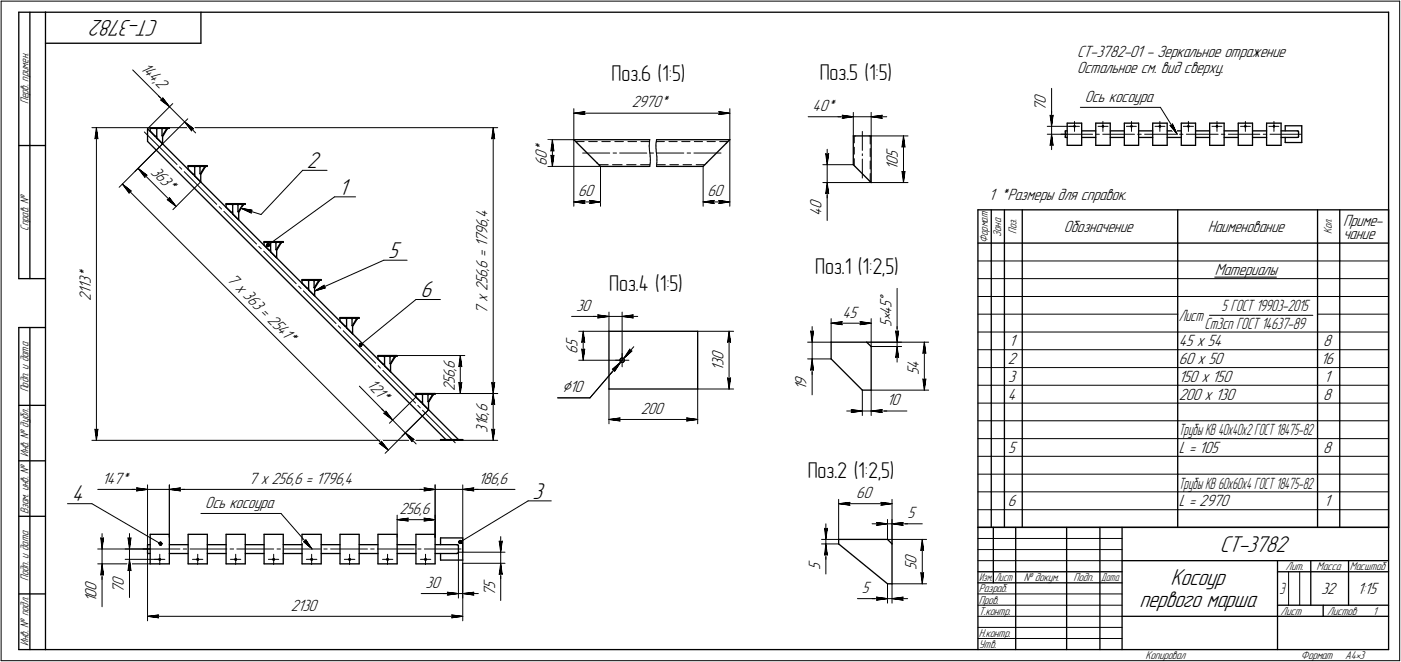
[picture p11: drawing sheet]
<svg xmlns="http://www.w3.org/2000/svg" width="631mm" height="298mm" viewBox="0 0 631 298" stroke-linecap="round" stroke-linejoin="round" font-family="sans-serif">
<defs><g id="words">
<g font-size="10.9">
<text x="71" y="9" transform="rotate(-180 71 9)">СТ-3782</text>
<text x="138" y="76">2</text>
<text x="153" y="88">1</text>
<text x="175" y="116">5</text>
<text x="189" y="134">6</text>
<text x="32" y="226">4</text>
<text x="240" y="225">3</text>
<text x="550" y="249">СТ-3782</text>
<text x="527" y="264">Косоур</text>
<text x="513" y="274">первого марша</text>
</g>
<g font-size="10.3">
<text x="369" y="36">Поз.5 (1:5)</text>
<text x="276" y="36">Поз.6 (1:5)</text>
<text x="367" y="123">Поз.1 (1:2,5)</text>
<text x="274" y="131">Поз.4 (1:5)</text>
<text x="364" y="215">Поз.2 (1:2,5)</text>
</g>
<g font-size="8.5">
<text x="402" y="136" transform="rotate(-90 402 136)">Å</text>
<text x="253" y="177">Ç10</text>
</g>
<g font-size="7.8">
<text x="485" y="26">СТ-3782-01 - Зеркальное отражение</text>
<text x="63" y="31" transform="rotate(45 63 31)">144,</text>
<text x="485" y="33">Остальное см. вид сверху.</text>
<text x="70" y="38" transform="rotate(45 70 38)">2</text>
<text x="471" y="47" transform="rotate(-90 471 47)">0</text>
<text x="489" y="46">Ось косоура</text>
<text x="285" y="48">2970*</text>
<text x="366" y="50">40*</text>
<text x="471" y="50" transform="rotate(-90 471 50)">7</text>
<text x="246" y="71" transform="rotate(-90 246 71)">0</text>
<text x="246" y="68" transform="rotate(-90 246 68)">*</text>
<text x="404" y="71" transform="rotate(-90 404 71)">5</text>
<text x="68" y="78" transform="rotate(45 68 78)">363*</text>
<text x="246" y="75" transform="rotate(-90 246 75)">6</text>
<text x="404" y="77" transform="rotate(-90 404 77)">1</text>
<text x="404" y="75" transform="rotate(-90 404 75)">0</text>
<text x="260" y="88">60</text>
<text x="319" y="88">60</text>
<text x="445" y="90">1 *Размеры для справок.</text>
<text x="370" y="94" transform="rotate(-90 370 94)">0</text>
<text x="220" y="99" transform="rotate(-90 220 99)">,</text>
<text x="220" y="98" transform="rotate(-90 220 98)">4</text>
<text x="370" y="97" transform="rotate(-90 370 97)">4</text>
<text x="605" y="102">Приме-</text>
<text x="220" y="106" transform="rotate(-90 220 106)">9</text>
<text x="220" y="103" transform="rotate(-90 220 103)">6</text>
<text x="479" y="105">Обозначение</text>
<text x="544" y="105">Наименование</text>
<text x="605" y="107">чание</text>
<text x="220" y="111" transform="rotate(-90 220 111)">1</text>
<text x="220" y="109" transform="rotate(-90 220 109)">7</text>
<text x="220" y="116" transform="rotate(-90 220 116)">=</text>
<text x="41" y="125" transform="rotate(-90 41 125)">*</text>
<text x="220" y="125" transform="rotate(-90 220 125)">6</text>
<text x="220" y="122" transform="rotate(-90 220 122)">,</text>
<text x="220" y="121" transform="rotate(-90 220 121)">6</text>
<text x="547" y="124">Материалы</text>
<text x="41" y="130" transform="rotate(-90 41 130)">1</text>
<text x="41" y="128" transform="rotate(-90 41 128)">3</text>
<text x="102" y="126" transform="rotate(45 102 126)">7 х363 = 2541*</text>
<text x="220" y="131" transform="rotate(-90 220 131)">2</text>
<text x="220" y="128" transform="rotate(-90 220 128)">5</text>
<text x="41" y="135" transform="rotate(-90 41 135)">2</text>
<text x="41" y="132" transform="rotate(-90 41 132)">1</text>
<text x="220" y="136" transform="rotate(-90 220 136)">х</text>
<text x="220" y="141" transform="rotate(-90 220 141)">7</text>
<text x="260" y="140">30</text>
<text x="380" y="143">45</text>
<text x="402" y="142" transform="rotate(-90 402 142)">4</text>
<text x="402" y="139" transform="rotate(-90 402 139)">5</text>
<text x="402" y="147" transform="rotate(-90 402 147)">5</text>
<text x="260" y="160" transform="rotate(-90 260 160)">6</text>
<text x="260" y="156" transform="rotate(-90 260 156)">5</text>
<text x="455" y="156">1</text>
<text x="531" y="156">45 x 54</text>
<text x="596" y="156">8</text>
<text x="205" y="167" transform="rotate(-90 205 167)">,</text>
<text x="205" y="166" transform="rotate(-90 205 166)">6</text>
<text x="326" y="167" transform="rotate(-90 326 167)">1</text>
<text x="326" y="165" transform="rotate(-90 326 165)">3</text>
<text x="326" y="162" transform="rotate(-90 326 162)">0</text>
<text x="414" y="166" transform="rotate(-90 414 166)">4</text>
<text x="454" y="164">2</text>
<text x="531" y="164">60 x 50</text>
<text x="595" y="164">16</text>
<text x="165" y="174" transform="rotate(45 165 174)">121*</text>
<text x="205" y="173" transform="rotate(-90 205 173)">5</text>
<text x="205" y="170" transform="rotate(-90 205 170)">6</text>
<text x="363" y="174" transform="rotate(-90 363 174)">9</text>
<text x="414" y="169" transform="rotate(-90 414 169)">5</text>
<text x="454" y="172">3</text>
<text x="531" y="172">150 x 150</text>
<text x="597" y="172">1</text>
<text x="205" y="176" transform="rotate(-90 205 176)">2</text>
<text x="363" y="176" transform="rotate(-90 363 176)">1</text>
<text x="220" y="186" transform="rotate(-90 220 186)">6</text>
<text x="399" y="183">10</text>
<text x="454" y="180">4</text>
<text x="531" y="180">200 x 130</text>
<text x="596" y="180">8</text>
<text x="220" y="190" transform="rotate(-90 220 190)">6</text>
<text x="220" y="187" transform="rotate(-90 220 187)">,</text>
<text x="289" y="186">200</text>
<text x="220" y="195" transform="rotate(-90 220 195)">3</text>
<text x="220" y="192" transform="rotate(-90 220 192)">1</text>
<text x="454" y="204">5</text>
<text x="531" y="204">L = 105</text>
<text x="596" y="204">8</text>
<text x="46" y="218">147*</text>
<text x="112" y="218">7 х 256,6 = 1796,4</text>
<text x="215" y="218">186,6</text>
<text x="386" y="224">60</text>
<text x="92" y="229">Ось косоура</text>
<text x="180" y="231">256,6</text>
<text x="409" y="233">5</text>
<text x="454" y="228">6</text>
<text x="531" y="228">L = 2970</text>
<text x="597" y="228">1</text>
<text x="370" y="257" transform="rotate(-90 370 257)">5</text>
<text x="413" y="257" transform="rotate(-90 413 257)">5</text>
<text x="413" y="254" transform="rotate(-90 413 254)">0</text>
<text x="56" y="264" transform="rotate(-90 56 264)">0</text>
<text x="43" y="269" transform="rotate(-90 43 269)">0</text>
<text x="43" y="266" transform="rotate(-90 43 266)">0</text>
<text x="56" y="267" transform="rotate(-90 56 267)">7</text>
<text x="192" y="265">30</text>
<text x="223" y="268" transform="rotate(-90 223 268)">7</text>
<text x="223" y="265" transform="rotate(-90 223 265)">5</text>
<text x="388" y="267">5</text>
<text x="595" y="268">32</text>
<text x="612" y="268">1:15</text>
<text x="43" y="271" transform="rotate(-90 43 271)">1</text>
<text x="131" y="275">2130</text>
</g>
<g font-size="7.6">
<text x="550" y="140">5 ГОСТ 19903-2015</text>
<text x="531" y="144">Лист</text>
<text x="543" y="148">Ст3сп ГОСТ 14637-89</text>
</g>
<g font-size="7.5">
<text x="531" y="196">Трубы КВ 40х40х2 ГОСТ 18475-82</text>
<text x="531" y="220">Трубы КВ 60х60х4 ГОСТ 18475-82</text>
<text x="576" y="268">Э</text>
</g>
<g font-size="5.4">
<text x="13" y="47" transform="rotate(-90 13 47)">Перв. примен.</text>
<text x="13" y="104" transform="rotate(-90 13 104)">Справ. !</text>
<text x="451" y="107" transform="rotate(-90 451 107)">Зона</text>
<text x="458" y="105" transform="rotate(-90 458 105)">Поз.</text>
<text x="600" y="105" transform="rotate(-90 600 105)">Кол.</text>
<text x="445" y="109" transform="rotate(-90 445 109)">Формат</text>
<text x="13" y="177" transform="rotate(-90 13 177)">Подп. и дата</text>
<text x="13" y="206" transform="rotate(-90 13 206)">Инв. ! дубл.</text>
<text x="13" y="232" transform="rotate(-90 13 232)">Взам. инв. !</text>
<text x="579" y="257">Лит.</text>
<text x="593" y="257">Масса</text>
<text x="608" y="257">Масштаб</text>
<text x="13" y="262" transform="rotate(-90 13 262)">Подп. и дата</text>
<text x="461" y="262">! докум.</text>
<text x="484" y="262">Подп.</text>
<text x="441" y="267">Разраб.</text>
<text x="441" y="272">Пров.</text>
<text x="441" y="277">Т.контр.</text>
<text x="577" y="277">Лист</text>
<text x="598" y="277">Листов</text>
<text x="618" y="277">1</text>
<text x="441" y="287">Н.контр.</text>
<text x="13" y="291" transform="rotate(-90 13 291)">Инв. ! подл.</text>
<text x="441" y="292">Утв.</text>
<text x="516" y="297">Копировал</text>
<text x="586" y="297">Формат</text>
<text x="606" y="297">A4</text>
<text x="612" y="297">3</text>
</g>
<g font-size="5.3">
<text x="441" y="262">Изм.</text>
<text x="448" y="262">Лист</text>
<text x="496" y="262">Дата</text>
</g>
</g></defs>
<g fill="none" stroke="#000" stroke-width=".59">
<path d="M8 6v119zM8 6h12zM13 6v119zM20 6v287zM20 6h606zM20 19h71zM91 6v13zM626 6v287zM66 58v1zM66 59v4zM66 58l141 140zM68 58h8z"/>
<path d="M68 57h8zM68 58h.1M68 58v1zM68 59l2 2zM70 58h1zM71 58v4zM73 58v3zM73 58h.1M75 58h.1M75 58l-2 3zM76 58h.1M480 59h1z"/>
<path d="M480 59h.1M480 59v3zM481 55v10zM481 55h6zM484 57h.1M487 59h7zM487 55v10zM494 55v10zM494 55h6zM497 57h.1M500 59h6zM500 55v10z"/>
<path d="M506 55v10zM506 55h7zM509 57h.1M510 57h.1M513 59h6zM513 55v10zM519 55v10zM519 55h7zM522 57h.1M523 57h.1M526 59h6zM526 55v10z"/>
<path d="M532 55v10zM532 55h7zM535 57h.1M536 57h.1M539 59h6zM539 55v10zM545 55v10zM545 55h6zM548 57h.1M551 59h7zM551 55v10zM558 55v10z"/>
<path d="M558 55h6zM561 57h.1M564 59h7zM564 55v10zM571 55v10zM571 55h6zM574 57h.1M577 59h7zM577 55v10zM579 57h7zM579 57v2zM584 59h1z"/>
<path d="M585 59h.1M585 59v3zM586 57v7zM8 66h12zM66 63v1zM66 64l135 134zM70 61h1zM71 62h.1M71 62l2 3zM73 65h.1M73 61h.1M73 61v4z"/>
<path d="M85 75h8zM85 75h.1M85 75v1zM85 76l2 2zM87 78h1zM87 75h1zM88 80h.1M88 75v4zM88 80l2 2zM90 75v3zM90 78h.1M90 75h.1"/>
<path d="M90 78v4zM92 75h.1M92 75l-2 3zM92 75l-1 3zM93 75h.1M258 63l2 2zM258 63h35zM260 65l9 8zM269 73l2 2zM271 75h22zM296 75h21zM296 63h33z"/>
<path d="M318 73l-1 2zM327 65l-9 8zM329 63l-2 2zM384 74l1 1zM384 61h1zM384 61v13zM385 75l7 6zM385 61h7zM392 61h.1M392 61v21zM480 62h1zM480 62h.1"/>
<path d="M481 65h6zM487 62h7zM494 65h6zM500 62h6zM506 65h7zM513 62h6zM519 65h7zM526 62h6zM532 65h7zM539 62h6zM545 65h6zM551 62h7z"/>
<path d="M558 65h6zM564 62h7zM571 65h6zM577 62h7zM579 64h7zM579 62v2zM584 62h1zM585 62h.1M90 82h.1M102 92h8zM102 92h.1M102 92v1z"/>
<path d="M102 93l2 3zM104 96h1zM104 92h1zM105 97h.1M105 92v4zM105 97l2 2zM107 99h1zM107 92v3zM107 95h.1M107 92h.1M108 95v4zM109 92h.1"/>
<path d="M109 92l-2 3zM109 92l-1 3zM110 92h.1M392 81v1zM441 94v143zM441 94h185zM447 94v15zM452 94v15zM461 94v15zM531 94v15zM594 94v15zM604 94v15z"/>
<path d="M626 94v143zM119 109h9zM119 109h.1M119 109v1zM119 110l2 3zM121 113h1zM122 109h.1M122 114h.1M122 109v4zM122 114l2 2zM124 116h1zM124 109v3z"/>
<path d="M124 112h.1M124 109h.1M125 112v4zM126 109h.1M126 109l-2 3zM127 109h.1M127 109l-2 3zM128 109h.1M441 109h185zM447 109v9zM447 118v7zM452 109v9z"/>
<path d="M452 118v7zM461 109v9zM461 118v7zM531 109v9zM531 118v7zM594 109v9zM594 118v7zM604 109v9zM604 118v7zM8 125h12zM136 126h9zM136 126h.1"/>
<path d="M136 126v2zM136 128l2 2zM138 130h1zM139 126v1zM139 131h.1M139 126v5zM139 131l2 2zM142 133h.1M141 127v3zM142 130h.1M141 127h.1M142 130v3z"/>
<path d="M143 127h.1M143 126h.1M143 127l-1 3zM144 126h.1M144 127l-2 3zM145 126h.1M447 125v9zM447 134v7zM452 125v9zM452 134v7zM461 125v9zM461 134v7z"/>
<path d="M531 125v9zM531 134v7zM594 125v9zM594 134v7zM604 125v9zM604 134v7zM8 147v146zM8 147h12zM13 147v146zM153 143h9zM153 143h.1M153 143v2z"/>
<path d="M153 145l2 2zM155 147h1zM156 143v1zM156 148h.1M156 143v5zM156 148l3 2zM159 150h.1M159 144v3zM159 147h.1M159 144h.1M159 147v3zM161 144h.1"/>
<path d="M161 143h.1M161 144l-2 3zM162 143h.1M274 149v26zM274 149h40zM314 149v26zM374 154v8zM374 154h16zM390 154l2 2zM392 156v20zM447 141v9zM447 150v7z"/>
<path d="M447 157v9zM452 141v9zM452 150v7zM452 157v9zM461 141v9zM461 150v7zM461 157v9zM531 141v9zM531 150v7zM531 157v9zM594 141v9zM594 150v7z"/>
<path d="M594 157v9zM604 141v9zM604 150v7zM604 157v9zM170 160h9zM170 160h.1M170 160v2zM170 162l3 2zM173 164h.1M173 160v1zM173 165h.1M173 160v5z"/>
<path d="M173 165l3 2zM176 167h.1M176 161v3zM176 164h.1M176 161h.1M176 164v3zM178 161h.1M178 160h.1M178 161l-2 3zM179 160h.1M187 178h9zM187 177h9z"/>
<path d="M187 178h.1M187 178v1zM187 179l3 2zM190 178h.1M190 178v4zM193 178v3zM193 178h.1M195 178h.1M195 178l-2 3zM196 178h.1M274 175h40zM279 162v1z"/>
<path d="M279 163h1zM280 161h.1M280 161l-1 1zM280 163h.1M280 161h1zM280 163h1zM281 161v1zM281 162h.1M281 163h.1M281 162v1zM374 162l14 14zM388 176h4z"/>
<path d="M447 166v7zM447 173v9zM452 166v7zM452 173v9zM461 166v7zM461 173v9zM531 166v7zM531 173v9zM594 166v7zM594 173v9zM604 166v7zM604 173v9z"/>
<path d="M8 183h12zM190 181h.1M190 182h1zM191 182l2 2zM193 184v1zM193 181h.1M193 181v4zM198 198h10zM198 198h.1M208 198h.1M447 182v7zM447 189v9z"/>
<path d="M447 198v7zM452 182v7zM452 189v9zM452 198v7zM461 182v7zM461 189v9zM461 198v7zM531 182v7zM531 189v9zM531 198v7zM594 182v7zM594 189v9z"/>
<path d="M594 198v7zM604 182v7zM604 189v9zM604 198v7zM8 208h12zM447 205v9zM447 214v7zM452 205v9zM452 214v7zM461 205v9zM461 214v7zM531 205v9z"/>
<path d="M531 214v7zM594 205v9zM594 214v7zM604 205v9zM604 214v7zM8 232h12zM441 237h185zM441 237v56zM447 221v9zM447 230v7zM447 237v25zM452 221v9z"/>
<path d="M452 230v7zM458 237v56zM461 221v9zM461 230v7zM480 237v56zM495 237v56zM505 237v56zM531 221v9zM531 230v7zM594 221v9zM594 230v7zM604 221v9z"/>
<path d="M604 230v7zM66 245h2zM66 249h2zM66 249h.1M66 245v1zM66 246v3zM68 254h8zM68 241v13zM68 241h8zM72 252h.1M76 245h9zM76 249h9z"/>
<path d="M76 241v13zM85 254h8zM85 241v13zM85 241h8zM89 252h.1M93 245h9zM93 249h9zM93 241v13zM102 254h8zM102 241v13zM102 241h8zM106 252h.1"/>
<path d="M107 252h.1M110 245h9zM110 249h9zM110 241v13zM119 254h9zM119 241v13zM119 241h9zM123 252h.1M124 252h.1M128 245h8zM128 249h8zM128 241v13z"/>
<path d="M136 254h9zM136 241v13zM136 241h9zM140 252h.1M141 252h.1M145 245h8zM145 249h8zM145 241v13zM153 254h9zM153 241v13zM153 241h9zM157 252h.1"/>
<path d="M158 252h.1M162 245h8zM162 249h8zM162 241v13zM170 254h9zM170 241v13zM170 241h9zM174 252h.1M175 252h.1M179 245h8zM179 249h8zM179 241v13z"/>
<path d="M187 254h9zM187 241v13zM187 241h9zM191 252h.1M192 252h.1M196 245h10zM196 249h10zM196 241v13zM198 252h10zM198 242h10zM198 242v3zM198 249v3z"/>
<path d="M206 245h.1M206 249h.1M206 245l1 1zM207 246v3zM207 246h.1M207 249h-1zM208 242v10zM378 243v2zM378 245l22 18zM378 243h22zM400 243l2 2zM402 245v18z"/>
<path d="M441 257h64zM505 252h121zM575 252v41zM575 257h15zM590 252v21zM590 257h36zM607 252v21zM8 267h12zM400 263h2zM441 262h64zM505 278h70zM575 278h51z"/>
<path d="M575 273h51zM596 273v5zM8 293h12zM20 293h606z"/>
</g>
<g fill="none" stroke="#000" stroke-width=".45">
<path d="M1 1v297zM1 1h630zM631 1v297zM60 31l13 14zM474 40v12zM41 57h27zM43 57l1 5zM43 57v5zM43 57v141zM65 59l15 15zM66 58l12-11zM71 43l5 5z"/>
<path d="M72 45h1zM72 45l4 3zM73 45l3 3zM73 44l3 4zM73 44v1zM76 57h148zM76 48l7 7zM83 55l3 4zM83 55l4 3zM83 55l5 5zM86 58v1zM86 58h1z"/>
<path d="M222 57l1 5zM222 57l-1 5zM222 57v120zM258 49v14zM258 51l5-1zM258 51l5 1zM258 51h71zM263 51v1zM263 50v1zM324 52l5-1zM324 50v1zM324 50l5 1z"/>
<path d="M324 51v1zM329 49v14zM364 53h15zM377 53h7zM379 53h5zM379 52l5 1zM379 52l1 1zM380 53h-1zM384 51v10zM384 53h8zM388 59v9zM392 51v10z"/>
<path d="M392 53h5zM392 53l5-1zM392 53h7zM397 53h.1M397 52v1zM472 57h12zM473 52h1zM473 52l1 5zM474 52v5zM474 52h.1M474 50v7zM474 57v3z"/>
<path d="M482 57h2zM484 57h2zM484 57v2zM484 55v2zM487 48h36zM495 57h2zM497 57h2zM497 57v2zM497 55v2zM507 57h3zM510 57h2zM510 57v2z"/>
<path d="M510 55v2zM520 57h2zM522 57h3zM522 57v2zM522 55v2zM523 48l7 12zM527 56l3 4zM527 56l1 1zM528 56v1zM528 56l2 4zM533 57h2zM535 57h3z"/>
<path d="M535 57v2zM535 55v2zM546 57h2zM548 57h2zM548 57v2zM548 55v2zM559 57h2zM561 57h2zM561 57v2zM561 55v2zM572 57h2zM574 57h2z"/>
<path d="M574 57v2zM574 55v2zM43 62h.1M43 62h1zM62 76l4 3zM62 76l3 4zM62 76l17 17zM65 79h1zM65 79v1zM73 65l-12 12zM73 65l-19 19zM73 65l12-11z"/>
<path d="M81 75l1 1zM83 77l15 15zM136 77l-18 20zM136 77h11zM221 62h1zM222 62h1zM247 63h11zM247 75h24zM248 68l1-1zM248 70l1 5zM248 70h1zM249 63l1 5z"/>
<path d="M249 67l1 1zM249 63l-1 5zM249 70h1zM249 63v12zM250 70l-1 5zM258 63v30zM259 64h4zM262 69h13zM265 64h4zM270 74h4zM271 75v18zM271 64h4z"/>
<path d="M276 74h4zM276 69h2zM277 64h4zM279 69h12zM282 74h5zM283 64h4zM289 74h4zM289 64h4zM292 66l1 1zM292 65v1zM293 67v1zM293 67h.1"/>
<path d="M293 65h-1zM293 64v1zM293 68v1zM293 64h.1M293 69h.1M293 63v1zM293 74v1zM293 69v1zM293 69h1zM293 74h.1M293 71h.1M293 70v1z"/>
<path d="M293 73v1zM293 72v1zM293 72h.1M293 71v1zM295 65h.1M295 65v1zM295 66v1zM295 67h1zM296 64l-1 1zM296 67v1zM296 68v1zM296 64h3z"/>
<path d="M296 64h.1M296 69h.1M296 63v1zM296 69v1zM296 74h4zM296 69h12zM296 70v1zM296 74h.1M296 74v1zM296 71h.1M296 71v1zM296 72h.1"/>
<path d="M296 72v1zM296 73v1zM301 64h4zM302 74h4zM307 64h4zM308 74h4zM310 69h1zM313 69h12zM313 64h3zM314 74h4zM317 75v18zM319 64h3z"/>
<path d="M324 64h4zM329 63v30zM371 74h13zM372 69l1 1zM372 69l1 5zM373 70v-1zM373 67v7zM373 74v8zM373 69v5zM385 61v3zM385 66v3zM385 71v4z"/>
<path d="M388 69v1zM388 72v8zM392 61v4zM392 67v4zM392 72v4zM392 78v4zM392 61h17zM406 66h1zM406 77l1 5zM406 77l1 1zM407 61l1 5zM407 66h1z"/>
<path d="M407 61l-1 5zM407 78l1-1zM407 61v21zM408 77l-1 5zM472 60h9zM473 65h1zM474 60l-1 5zM474 65h.1M474 60v5zM474 60v7zM478 60h14zM494 60h1z"/>
<path d="M497 60h14zM512 60h2zM516 60h14zM531 60h2zM534 60h15zM550 60h2zM553 60h15zM569 60h2zM572 60h14zM55 83l4 3zM55 83l3 4zM55 83l120 120z"/>
<path d="M58 86h1zM58 86v1zM75 90l4 3zM75 90h1zM76 89v1zM76 89l3 4zM90 82l-12 12zM99 93l1 1zM101 95l15 15zM109 94l5 1zM109 94l4 2zM109 94l9 3z"/>
<path d="M113 95h1zM113 95v1zM151 89h9zM258 91l5-1zM258 91l5 1zM258 91h13zM263 91v1zM263 90v1zM266 92l5-1zM266 90v1zM266 90l5 1zM266 91v1z"/>
<path d="M317 91l5-1zM317 91l5 1zM317 91h12zM321 91l1 1zM322 90l-1 1zM324 92l5-1zM324 90v1zM324 90l5 1zM324 91v1zM371 82h21zM372 87h1zM373 82v5z"/>
<path d="M373 87v12zM373 82l-1 5zM373 87h.1M373 82v7zM392 82h17zM117 111l1 1zM119 113l14 15zM121 110l30-21zM173 117h10zM441 118h6zM447 118h5zM452 118h9z"/>
<path d="M461 118h70zM531 118h63zM594 118h10zM604 118h22zM135 129l1 1zM137 131l14 15zM142 131l4-3zM142 131l5-1zM142 131l31-14zM146 129l1 1zM146 128v1zM187 135h11z"/>
<path d="M404 130v19zM441 125h6zM441 134h6zM447 125h5zM447 134h5zM452 125h9zM452 134h9zM461 125h70zM461 134h70zM531 125h63zM531 134h63zM547 125h28z"/>
<path d="M594 125h10zM594 134h10zM604 125h22zM604 134h22zM152 147l2 1zM155 149l14 15zM162 155l25-20zM257 142h12zM261 149h13zM262 154h1zM262 157l1 5zM262 157l1 1z"/>
<path d="M263 149v5zM263 154h.1M263 149l-1 5zM263 158v-1zM263 149v13zM263 157v5zM267 142h7zM269 142h5zM269 142h1zM269 143l5-1zM270 142l-1 1zM274 141v8z"/>
<path d="M274 142h6zM280 159v3zM280 141v21zM280 142l5 1zM280 142h5zM280 142h7zM284 157v1zM284 157l-3 4zM284 158h1zM285 142v1zM285 142h.1M285 156l-4 5z"/>
<path d="M314 149h16zM328 154h.1M328 149l1 5zM328 154h1zM328 149v5zM328 149v26zM364 154h10zM365 149l1 1zM365 149l1 5zM366 150v-1zM366 147v7zM366 154v8z"/>
<path d="M366 149v5zM374 144v10zM374 146l5-1zM374 146h5zM374 146h18zM379 146h.1M379 145v1zM387 146h5zM387 145l1 1zM387 145l5 1zM388 146h-1zM390 154h28z"/>
<path d="M390 154h16zM392 144v12zM392 156h14zM403 149l1 1zM403 149l1 5zM404 149v5zM404 156l-1 5zM404 156l1 5zM404 156v7zM404 150l1-1zM404 147v7zM404 154v2z"/>
<path d="M405 149l-1 5zM416 159h.1M416 154l1 5zM416 159h1zM416 154v5zM416 154v22zM441 141h6zM441 150h6zM441 157h6zM447 141h5zM447 150h5zM447 157h5z"/>
<path d="M452 141h9zM452 150h9zM452 157h9zM461 141h70zM461 150h70zM461 157h70zM531 150h63zM531 157h63zM545 142h46zM594 141h10zM594 150h10zM594 157h10z"/>
<path d="M604 141h22zM604 150h22zM604 157h22zM162 174l11 12zM170 165l1 1zM172 167l15 15zM179 160h30zM196 177h28zM196 177h13zM207 165h.1M207 172v5zM207 172v1z"/>
<path d="M207 160l1 5zM207 165h1zM207 160v5zM207 173l1-1zM207 160v17zM208 172l-1 5zM221 172l1 5zM221 172l1 1zM222 177l1 5zM222 177l-1 5zM222 177v21zM222 173l1-1z"/>
<path d="M223 172l-1 5zM251 179h15zM261 162h19zM274 175v16zM276 166l4-3zM276 166h1zM277 166v1zM277 162h3zM280 163l-14 16zM280 163l-3 4zM280 163l-5 5zM280 162v3z"/>
<path d="M280 162h3zM281 161l4-3zM281 161l-1 2zM314 175h16zM314 175v16zM328 170v5zM328 170v1zM328 171l1-1zM329 170l-1 5zM364 162h10zM365 167l1-1zM366 162v5z"/>
<path d="M366 167v11zM366 162l-1 5zM366 166v1zM366 162v7zM388 176v11zM392 176h26zM392 176v11zM403 161h1zM404 161h1zM416 171v5zM416 171h.1M416 171h1z"/>
<path d="M417 171l-1 5zM441 166h6zM441 173h6zM447 166h5zM447 173h5zM452 166h9zM452 173h9zM461 166h70zM461 173h70zM531 166h63zM531 173h63zM594 166h10z"/>
<path d="M594 173h10zM604 166h22zM604 173h22zM41 198h157zM43 193v5zM43 193v1zM43 194l1-1zM44 193l-1 5zM171 200l4 3zM171 200l1-1zM172 199h.1M172 199l3 4z"/>
<path d="M172 184l5 5zM173 186h1zM173 186l4 3zM174 185l3 4zM174 185v1zM175 191l12-12zM177 189l6 6zM181 196l12-11zM183 195l3 4zM183 195l4 3zM183 195l4 5zM186 198v1z"/>
<path d="M186 198h1zM188 183l1 1zM190 185l15 14zM193 185l-20 19zM208 198h16zM221 182h1zM221 193l1 5zM221 193l1 1zM222 182h1zM222 194l1-1zM223 193l-1 5zM274 189l5-1z"/>
<path d="M274 189l5 1zM274 189h40zM279 189v1zM279 188v1zM309 190l5-1zM309 188l1 1zM309 188l5 1zM310 189l-1 1zM381 185h7zM383 184l5 1zM383 184l1 1zM383 186l5-1z"/>
<path d="M384 185l-1 1zM388 185h4zM392 185h5zM392 185l5 1zM392 185l5-1zM392 185h7zM397 185v1zM397 185h12zM397 184v1zM441 182h6zM441 189h6zM441 198h6z"/>
<path d="M447 182h5zM447 189h5zM447 198h5zM452 182h9zM452 189h9zM452 198h9zM461 182h70zM461 189h70zM461 198h70zM531 182h63zM531 189h63zM531 198h63z"/>
<path d="M594 182h10zM594 189h10zM594 198h10zM604 182h22zM604 189h22zM604 198h22zM61 220h5zM61 220h1zM66 218v29zM76 218v24zM81 220h.1M191 220h5z"/>
<path d="M191 220h1zM196 218v24zM208 218v31zM213 220h.1M441 205h6zM441 214h6zM447 205h5zM447 214h5zM452 205h9zM452 214h9zM461 205h70zM461 214h70z"/>
<path d="M531 205h63zM531 214h63zM594 205h10zM594 214h10zM604 205h22zM604 214h22zM30 227h11zM41 227l31 18zM44 220h17zM59 220h7zM61 221l5-1zM62 220l-1 1z"/>
<path d="M66 220h10zM76 220h5zM76 220l5 1zM76 220h120zM76 220h7zM81 220v1zM91 231h36zM127 231l14 16zM179 232v10zM179 234l5-1zM179 234l5 1zM179 234h17z"/>
<path d="M183 234l1 1zM184 233l-1 1zM189 220h7zM191 221l5-1zM191 235l5-1zM191 233l1 1zM191 233l5 1zM192 220l-1 1zM192 234l-1 1zM196 232v10zM196 220h12zM208 220h5z"/>
<path d="M208 220l5 1zM208 220h7zM213 220v1zM213 220h19zM238 226h10zM371 238h1zM371 238l1 5zM372 238h1zM372 236v7zM373 238l-1 5zM378 225v18zM378 227l5-1z"/>
<path d="M378 227h5zM378 227h24zM382 227h1zM383 226l-1 1zM393 236h7zM395 235l5 1zM395 235v1zM395 237l5-1zM395 236v1zM397 227h5zM397 226v1zM397 226l5 1z"/>
<path d="M397 227h.1M400 234v9zM400 236h2zM402 225v20zM402 234v11zM402 236h5zM402 236l5 1zM402 236l5-1zM402 236h7zM406 236l1 1zM407 236h8zM407 235l-1 1z"/>
<path d="M441 221h6zM441 230h6zM447 221h5zM447 230h5zM452 221h9zM452 230h9zM461 221h70zM461 230h70zM531 221h63zM531 230h63zM594 221h10zM594 230h10z"/>
<path d="M604 221h22zM604 230h22zM44 254h24zM44 247h24zM45 259l1-1zM45 242l1 1zM45 242l1 5zM46 254v5zM46 259v14zM46 254l-1 5zM46 258l1 1zM46 254l1 5z"/>
<path d="M46 254v7zM46 243l1-1zM46 240v7zM46 247v7zM47 242l-1 5zM56 252h16zM56 247h12zM58 257v-1zM58 242v1zM58 242v5zM58 252v5zM58 257v12z"/>
<path d="M58 256l1 1zM58 252l1 5zM58 252v7zM58 243l1-1zM58 240v7zM58 247v5zM59 242l-1 5zM65 247h16zM66 249v31zM70 252h2zM72 252h2zM72 252v2z"/>
<path d="M72 250v2zM83 247h1zM86 247h16zM87 252h2zM89 252h2zM89 252v2zM89 250v2zM104 247h1zM104 252h2zM106 252h2zM106 252v2zM106 250v2z"/>
<path d="M107 247h16zM121 252h2zM123 252h3zM123 252v2zM123 250v2zM125 247h1zM128 247h16zM137 244l4 3zM137 244h1zM138 243v1zM138 243l3 4zM138 252h2z"/>
<path d="M140 252h3zM140 252v2zM140 250v2zM146 247h1zM149 247h17zM155 252h2zM157 252h3zM157 252v2zM157 250v2zM167 247h2zM170 247h17zM172 252h3z"/>
<path d="M175 252h2zM175 252v2zM175 250v2zM188 247h2zM189 252h3zM191 247h17zM192 252h2zM192 252v2zM192 250v2zM207 249v20zM207 249h20zM207 244l31-18z"/>
<path d="M208 254v26zM208 252v17zM208 254h19zM225 259l1-1zM225 244h1zM225 244l1 5zM226 254v5zM226 259v11zM226 254l-1 5zM226 258v1zM226 254v7zM226 244h.1"/>
<path d="M226 242v7zM226 249v5zM226 244v5zM370 245h8zM370 243h8zM371 250l1-1zM372 245v5zM372 250v8zM372 245l-1 5zM372 249l1 1zM372 245l1 5zM372 245v7z"/>
<path d="M372 243v2zM400 243h17zM415 248v-1zM415 258v5zM415 258h.1M415 243l1 5zM415 247l1 1zM415 243v5zM415 258h1zM415 243v20zM416 258l-1 5zM441 247h64z"/>
<path d="M441 252h64zM441 242h64zM580 257v16zM585 257v16zM66 278l5-1zM66 278h5zM66 278h142zM71 278h.1M71 277v1zM190 267h12zM199 267h8zM202 267h5z"/>
<path d="M202 267h.1M202 268l5-1zM202 267v1zM203 278h5zM203 277l1 1zM203 277l5 1zM204 278h-1zM207 267h1zM208 267l5 1zM208 267h5zM208 267h7zM213 267v1z"/>
<path d="M213 267h.1M386 270h9zM393 270h7zM395 270h5zM395 269l5 1zM395 269v1zM395 270h.1M400 263v9zM400 270h2zM402 263h15zM402 263v9zM402 270h5z"/>
<path d="M402 270l5-1zM402 270h7zM406 270h1zM407 269l-1 1zM441 267h64zM441 273h64zM441 278h64zM1 298h630zM441 283h64zM441 288h64z"/>
</g>
<g fill="#fff" stroke="#fff" stroke-width=".45">
<path d="M35 120h7zM35 120h7zM35 120h7zM35 121h7zM35 121h7zM35 121h7zM35 121h7zM35 121h7zM35 121h7zM35 121h7zM35 121h7zM35 121h7zM35 121h7zM35 121h7zM35 121h7zM35 122h7zM35 122h7zM35 122h7zM35 122h7zM35 122h7zM35 122h7zM35 122h7zM35 122h7zM35 122h7zM35 122h7zM35 122h7zM35 123h7zM35 123h7zM35 123h7zM35 123h7zM35 123h7zM35 123h7zM35 123h7zM35 123h7zM35 123h7zM35 123h7zM35 123h7zM35 123h7zM35 124h7zM35 124h7zM35 124h7zM35 124h7zM35 124h7zM35 124h7zM35 124h7zM35 124h7zM35 124h7zM35 124h7zM35 124h7zM35 124h7zM35 125h7zM35 125h7zM35 125h7zM35 125h7zM35 125h7zM35 125h7zM35 125h7zM35 125h7zM35 125h7zM35 125h7zM35 125h7zM35 125h7zM35 126h7zM35 126h7zM35 126h7zM35 126h7zM35 126h7zM35 126h7zM35 126h7zM35 126h7zM35 126h7zM35 126h7zM35 126h7zM35 126h7zM35 127h7zM35 127h7zM35 127h7zM35 127h7zM35 127h7zM35 127h7zM35 127h7zM35 127h7zM35 127h7zM35 127h7zM35 127h7zM35 128h7zM35 128h7zM35 128h7zM35 128h7zM35 128h7zM35 128h7zM35 128h7zM35 128h7zM35 128h7zM35 128h7zM35 128h7zM35 128h7zM35 129h7zM35 129h7zM35 129h7zM35 129h7zM35 129h7zM35 129h7zM35 129h7zM35 129h7zM35 129h7zM35 129h7zM35 129h7zM35 129h7zM35 130h7zM35 130h7zM35 130h7zM35 130h7zM35 130h7zM35 130h7zM35 130h7zM35 130h7zM35 130h7zM35 130h7zM35 130h7zM35 130h7zM35 131h7zM35 131h7zM35 131h7zM35 131h7zM35 131h7zM35 131h7zM35 131h7zM35 131h7zM35 131h7zM35 131h7zM35 131h7zM35 131h7zM35 132h7zM35 132h7zM35 132h7zM35 132h7zM35 132h7zM35 132h7zM35 132h7zM35 132h7zM35 132h7zM35 132h7zM35 132h7zM35 133h7zM35 133h7zM35 133h7zM35 133h7zM35 133h7zM35 133h7zM35 133h7zM35 133h7zM35 133h7zM35 133h7zM35 133h7zM35 133h7zM35 134h7zM35 134h7zM35 134h7zM35 134h7zM35 134h7zM35 134h7zM35 134h7zM35 134h7zM35 134h7zM35 134h7zM35 134h7zM35 134h7zM35 135h7zM35 135h7zM35 135h7zM35 135h7zM35 135h7zM35 135h7zM35 135h7zM35 135h7zM35 135h7zM35 135h7zM35 135h7z"/>
<path d="M43 58h1zM43 58h1zM43 58h1zM43 58h1zM43 58h1zM43 58h1zM43 58h1zM43 59h1zM43 59h1zM43 59h1zM43 59h1zM43 59h1zM43 59h1zM43 59h1zM43 59h1zM43 59h1zM43 59h1zM43 59h1zM43 59h1zM43 60h1zM43 60h1zM43 60h1zM43 60h1zM43 60h1zM43 60h1zM43 60h1zM43 60h1zM43 60h1zM43 60h1zM43 60h1zM43 60h1zM43 61h1zM43 61h1zM43 61h1zM43 61h1zM43 61h1zM43 61h1zM43 61h1zM42 61h2zM42 61h2zM42 61h2zM42 61h2zM42 61h2zM42 62h3zM42 62h3zM42 62h3zM42 62h3zM42 62h3zM42 62h3zM42 62h3zM42 62h3zM42 62h3zM42 62h3zM42 62h3zM42 62h3zM42 63h3zM42 63h3zM42 63h3zM42 63h3zM42 63h3z"/>
<path d="M42 193h3zM42 193h3zM42 193h3zM42 193h3zM42 193h3zM42 193h3zM42 193h3zM42 193h3zM42 193h3zM42 194h3zM42 194h3zM42 194h3zM42 194h3zM42 194h3zM42 194h3zM42 194h3zM42 194h3zM42 194h3zM42 194h2zM42 194h2zM42 194h2zM42 195h2zM42 195h2zM43 195h1zM43 195h1zM43 195h1zM43 195h1zM43 195h1zM43 195h1zM43 195h1zM43 195h1zM43 195h1zM43 195h1zM43 196h1zM43 196h1zM43 196h1zM43 196h1zM43 196h1zM43 196h1zM43 196h1zM43 196h1zM43 196h1zM43 196h1zM43 196h1zM43 197h1zM43 197h1zM43 197h1zM43 197h1zM43 197h1zM43 197h1zM43 197h1zM43 197h1zM43 197h1zM43 197h1zM43 197h1zM43 197h1zM43 198h1zM43 198h1zM43 198h1zM43 198h1zM43 198h1z"/>
<path d="M214 181h7zM214 181h7zM214 181h7zM214 181h7zM214 181h7zM214 181h7zM214 181h7zM214 181h7zM214 181h7zM214 181h7zM214 182h7zM214 182h7zM214 182h7zM214 182h7zM214 182h7zM214 182h7zM214 182h7zM214 182h7zM214 182h7zM214 182h7zM214 182h7zM214 182h7zM214 183h7zM214 183h7zM214 183h7zM214 183h7zM214 183h7zM214 183h7zM214 183h7zM214 183h7zM214 183h7zM214 183h7zM214 183h7zM214 183h7zM214 184h7zM214 184h7zM214 184h7zM214 184h7zM214 184h7zM214 184h7zM214 184h7zM214 184h7zM214 184h7zM214 184h7zM214 184h7zM214 184h7zM214 185h7zM214 185h7zM214 185h7zM214 185h7zM214 185h7zM214 185h7zM214 185h7zM214 185h7zM214 185h7zM214 185h7zM214 185h7zM214 186h7zM214 186h7zM214 186h7zM214 186h7zM214 186h7zM214 186h7zM214 186h7zM214 186h7zM214 186h7zM214 186h7zM214 186h7zM214 186h7zM214 187h7zM214 187h7zM214 187h7zM214 187h7zM214 187h7zM214 187h7zM214 187h7zM214 187h7zM214 187h7zM214 187h7zM214 187h7zM214 187h7zM214 188h7zM214 188h7zM214 188h7zM214 188h7zM214 188h7zM214 188h7zM214 188h7zM214 188h7zM214 188h7zM214 188h7zM214 188h7zM214 188h7zM214 189h7zM214 189h7zM214 189h7zM214 189h7zM214 189h7zM214 189h7zM214 189h7zM214 189h7zM214 189h7zM214 189h7zM214 189h7zM214 189h7zM214 190h7zM214 190h7zM214 190h7zM214 190h7zM214 190h7zM214 190h7zM214 190h7zM214 190h7zM214 190h7zM214 190h7zM214 190h7zM214 190h7zM214 191h7zM214 191h7zM214 191h7zM214 191h7zM214 191h7zM214 191h7zM214 191h7zM214 191h7zM214 191h7zM214 191h7zM214 191h7zM214 192h7zM214 192h7zM214 192h7zM214 192h7zM214 192h7zM214 192h7zM214 192h7zM214 192h7zM214 192h7zM214 192h7zM214 192h7zM214 192h7zM214 193h7zM214 193h7zM214 193h7zM214 193h7zM214 193h7zM214 193h7zM214 193h7zM214 193h7zM214 193h7zM214 193h7zM214 193h7zM214 193h7zM214 194h7zM214 194h7zM214 194h7zM214 194h7zM214 194h7zM214 194h7zM214 194h7zM214 194h7zM214 194h7zM214 194h7zM214 194h7zM214 194h7zM214 195h7zM214 195h7zM214 195h7z"/>
<path d="M222 178h1zM222 178h1zM222 178h1zM222 178h1zM222 178h1zM222 178h1zM222 178h1zM222 178h1zM222 179h1zM222 179h1zM222 179h1zM221 179h2zM221 179h2zM221 179h2zM221 179h2zM221 179h2zM221 179h2zM221 179h2zM221 179h2zM221 179h2zM221 180h2zM221 180h2zM221 180h2zM221 180h2zM221 180h2zM221 180h2zM221 180h2zM221 180h2zM221 180h2zM221 180h2zM221 180h2zM221 181h2zM221 181h2zM221 181h2zM221 181h2zM221 181h2zM221 181h2zM221 181h2zM221 181h2zM221 181h2zM221 181h2zM221 181h2zM221 181h2zM221 182h2zM221 182h2zM221 182h2zM221 182h2zM221 182h2zM221 182h2zM221 182h2zM221 182h2zM221 182h2zM221 182h2zM221 182h2zM221 182h2zM221 183h2zM221 183h2z"/>
<path d="M221 193h2zM221 193h2zM221 193h2zM221 193h2zM221 193h2zM221 193h2zM221 193h2zM221 193h2zM221 193h2zM221 194h2zM221 194h2zM221 194h2zM221 194h2zM221 194h2zM221 194h2zM221 194h2zM221 194h2zM221 194h2zM221 194h2zM221 194h2zM221 194h2zM221 195h2zM221 195h2zM221 195h2zM221 195h2zM221 195h2zM221 195h2zM221 195h2zM221 195h2zM221 195h2zM221 195h2zM221 195h2zM221 195h2zM221 196h2zM221 196h2zM221 196h2zM221 196h2zM221 196h2zM221 196h2zM221 196h2zM221 196h2zM221 196h2zM221 196h2zM221 196h2zM221 197h2zM221 197h2zM221 197h2zM222 197h1zM222 197h1zM222 197h1zM222 197h1zM222 197h1zM222 197h1zM222 197h1zM222 197h1zM222 197h1zM222 198h1zM222 198h1z"/>
<path d="M199 161h7zM199 161h7zM199 161h7zM199 161h7zM199 161h7zM199 161h7zM199 162h7zM199 162h7zM199 162h7zM199 162h7zM199 162h7zM199 162h7zM199 162h7zM199 162h7zM199 162h7zM199 162h7zM199 162h7zM199 162h7zM199 163h7zM199 163h7zM199 163h7zM199 163h7zM199 163h7zM199 163h7zM199 163h7zM199 163h7zM199 163h7zM199 163h7zM199 163h7zM199 163h7zM199 164h7zM199 164h7zM199 164h7zM199 164h7zM199 164h7zM199 164h7zM199 164h7zM199 164h7zM199 164h7zM199 164h7zM199 164h7zM199 165h7zM199 165h7zM199 165h7zM199 165h7zM199 165h7zM199 165h7zM199 165h7zM199 165h7zM199 165h7zM199 165h7zM199 165h7zM199 165h7zM199 166h7zM199 166h7zM199 166h7zM199 166h7zM199 166h7zM199 166h7zM199 166h7zM199 166h7zM199 166h7zM199 166h7zM199 166h7zM199 166h7zM199 167h7zM199 167h7zM199 167h7zM199 167h7zM199 167h7zM199 167h7zM199 167h7zM199 167h7zM199 167h7zM199 167h7zM199 167h7zM199 167h7zM199 168h7zM199 168h7zM199 168h7zM199 168h7zM199 168h7zM199 168h7zM199 168h7zM199 168h7zM199 168h7zM199 168h7zM199 168h7zM199 168h7zM199 169h7zM199 169h7zM199 169h7zM199 169h7zM199 169h7zM199 169h7zM199 169h7zM199 169h7zM199 169h7zM199 169h7zM199 169h7zM199 170h7zM199 170h7zM199 170h7zM199 170h7zM199 170h7zM199 170h7zM199 170h7zM199 170h7zM199 170h7zM199 170h7zM199 170h7zM199 170h7zM199 171h7zM199 171h7zM199 171h7zM199 171h7zM199 171h7zM199 171h7zM199 171h7zM199 171h7zM199 171h7zM199 171h7zM199 171h7zM199 171h7zM199 172h7zM199 172h7zM199 172h7zM199 172h7zM199 172h7zM199 172h7zM199 172h7zM199 172h7zM199 172h7zM199 172h7zM199 172h7zM199 172h7zM199 173h7zM199 173h7zM199 173h7zM199 173h7zM199 173h7zM199 173h7zM199 173h7zM199 173h7zM199 173h7zM199 173h7zM199 173h7zM199 173h7zM199 174h7zM199 174h7zM199 174h7zM199 174h7zM199 174h7zM199 174h7zM199 174h7zM199 174h7zM199 174h7zM199 174h7zM199 174h7zM199 174h7zM199 175h7zM199 175h7zM199 175h7zM199 175h7zM199 175h7zM199 175h7zM199 175h7zM199 175h7zM199 175h7zM199 175h7zM199 175h7zM199 176h7zM199 176h7zM199 176h7zM199 176h7zM199 176h7zM199 176h7zM199 176h7zM199 176h7zM199 176h7z"/>
<path d="M207 161h1zM207 161h1zM207 161h1zM207 161h1zM207 161h1zM207 161h1zM207 161h1zM207 161h1zM207 161h1zM207 161h1zM207 161h1zM207 162h1zM207 162h1zM207 162h1zM207 162h1zM207 162h1zM207 162h1zM207 162h1zM207 162h1zM207 162h1zM207 162h1zM207 162h1zM207 162h1zM207 163h1zM207 163h1zM207 163h1zM207 163h1zM207 163h1zM207 163h1zM207 163h1zM207 163h1zM207 163h1zM207 163h1zM207 163h1zM207 163h1zM207 164h1zM207 164h1zM206 164h2zM206 164h2zM206 164h2zM206 164h2zM206 164h2zM206 164h2zM206 164h2zM206 164h2zM206 164h3zM206 165h3zM206 165h3zM206 165h3zM206 165h3zM206 165h3zM206 165h3zM206 165h3zM206 165h3zM206 165h3zM206 165h3zM206 165h3zM206 165h3zM206 166h3z"/>
<path d="M206 172h3zM206 172h3zM206 172h3zM206 172h3zM206 172h3zM206 172h3zM206 172h3zM206 172h3zM206 172h3zM206 172h3zM206 173h3zM206 173h3zM206 173h3zM206 173h3zM206 173h3zM206 173h2zM206 173h2zM206 173h2zM206 173h2zM206 173h2zM206 173h2zM206 173h2zM206 174h2zM207 174h1zM207 174h1zM207 174h1zM207 174h1zM207 174h1zM207 174h1zM207 174h1zM207 174h1zM207 174h1zM207 174h1zM207 174h1zM207 175h1zM207 175h1zM207 175h1zM207 175h1zM207 175h1zM207 175h1zM207 175h1zM207 175h1zM207 175h1zM207 175h1zM207 175h1zM207 176h1zM207 176h1zM207 176h1zM207 176h1zM207 176h1zM207 176h1zM207 176h1zM207 176h1zM207 176h1zM207 176h1zM207 176h1zM207 176h1zM207 177h1zM207 177h1zM207 177h1z"/>
<path d="M214 93h7zM214 93h7zM214 93h7zM214 94h7zM214 94h7zM214 94h7zM214 94h7zM214 94h7zM214 94h7zM214 94h7zM214 94h7zM214 94h7zM214 94h7zM214 94h7zM214 94h7zM214 95h7zM214 95h7zM214 95h7zM214 95h7zM214 95h7zM214 95h7zM214 95h7zM214 95h7zM214 95h7zM214 95h7zM214 95h7zM214 96h7zM214 96h7zM214 96h7zM214 96h7zM214 96h7zM214 96h7zM214 96h7zM214 96h7zM214 96h7zM214 96h7zM214 96h7zM214 96h7zM214 97h7zM214 97h7zM214 97h7zM214 97h7zM214 97h7zM214 97h7zM214 97h7zM214 97h7zM214 97h7zM214 97h7zM214 97h7zM214 97h7zM214 98h7zM214 98h7zM214 98h7zM214 98h7zM214 98h7zM214 98h7zM214 98h7zM214 98h7zM214 98h7zM214 98h7zM214 98h7zM214 98h7zM214 99h7zM214 99h7zM214 99h7zM214 99h7zM214 99h7zM214 99h7zM214 99h7zM214 99h7zM214 99h7zM214 99h7zM214 99h7zM214 99h7zM214 100h7zM214 100h7zM214 100h7zM214 100h7zM214 100h7zM214 100h7zM214 100h7zM214 100h7zM214 100h7zM214 100h7zM214 100h7zM214 100h7zM214 101h7zM214 101h7zM214 101h7zM214 101h7zM214 101h7zM214 101h7zM214 101h7zM214 101h7zM214 101h7zM214 101h7zM214 101h7zM214 102h7zM214 102h7zM214 102h7zM214 102h7zM214 102h7zM214 102h7zM214 102h7zM214 102h7zM214 102h7zM214 102h7zM214 102h7zM214 102h7zM214 103h7zM214 103h7zM214 103h7zM214 103h7zM214 103h7zM214 103h7zM214 103h7zM214 103h7zM214 103h7zM214 103h7zM214 103h7zM214 103h7zM214 104h7zM214 104h7zM214 104h7zM214 104h7zM214 104h7zM214 104h7zM214 104h7zM214 104h7zM214 104h7zM214 104h7zM214 104h7zM214 104h7zM214 105h7zM214 105h7zM214 105h7zM214 105h7zM214 105h7zM214 105h7zM214 105h7zM214 105h7zM214 105h7zM214 105h7zM214 105h7zM214 105h7zM214 106h7zM214 106h7zM214 106h7zM214 106h7zM214 106h7zM214 106h7zM214 106h7zM214 106h7zM214 106h7zM214 106h7zM214 106h7zM214 107h7zM214 107h7zM214 107h7zM214 107h7zM214 107h7zM214 107h7zM214 107h7zM214 107h7zM214 107h7zM214 107h7zM214 107h7zM214 107h7zM214 108h7zM214 108h7zM214 108h7zM214 108h7zM214 108h7zM214 108h7zM214 108h7zM214 108h7zM214 108h7zM214 108h7zM214 108h7zM214 108h7zM214 109h7zM214 109h7zM214 109h7zM214 109h7zM214 109h7zM214 109h7zM214 109h7zM214 109h7zM214 109h7zM214 109h7zM214 109h7zM214 109h7zM214 110h7zM214 110h7zM214 110h7zM214 110h7zM214 110h7zM214 110h7zM214 110h7zM214 110h7zM214 110h7zM214 110h7zM214 110h7zM214 110h7zM214 111h7zM214 111h7zM214 111h7zM214 111h7zM214 111h7zM214 111h7zM214 111h7zM214 111h7zM214 111h7zM214 111h7zM214 111h7zM214 112h7zM214 112h7zM214 112h7zM214 112h7zM214 112h7zM214 112h7zM214 112h7zM214 112h7zM214 112h7zM214 112h7zM214 112h7zM214 112h7zM214 113h7zM214 113h7zM214 113h7zM214 113h7zM214 113h7zM214 113h7zM214 113h7zM214 113h7zM214 113h7zM214 113h7zM214 113h7zM214 113h7zM214 114h7zM214 114h7zM214 114h7zM214 114h7zM214 114h7zM214 114h7zM214 114h7zM214 114h7zM214 114h7zM214 114h7zM214 114h7zM214 114h7zM214 115h7zM214 115h7zM214 115h7zM214 115h7zM214 115h7zM214 115h7zM214 115h7zM214 115h7zM214 115h7zM214 115h7zM214 115h7zM214 115h7zM214 116h7zM214 116h7zM214 116h7zM214 116h7zM214 116h7zM214 116h7zM214 116h7zM214 116h7zM214 116h7zM214 116h7zM214 116h7zM214 117h7zM214 117h7zM214 117h7zM214 117h7zM214 117h7zM214 117h7zM214 117h7zM214 117h7zM214 117h7zM214 117h7zM214 117h7zM214 117h7zM214 118h7zM214 118h7zM214 118h7zM214 118h7zM214 118h7zM214 118h7zM214 118h7zM214 118h7zM214 118h7zM214 118h7zM214 118h7zM214 118h7zM214 119h7zM214 119h7zM214 119h7zM214 119h7zM214 119h7zM214 119h7zM214 119h7zM214 119h7zM214 119h7zM214 119h7zM214 119h7zM214 119h7zM214 120h7zM214 120h7zM214 120h7zM214 120h7zM214 120h7zM214 120h7zM214 120h7zM214 120h7zM214 120h7zM214 120h7zM214 120h7zM214 120h7zM214 121h7zM214 121h7zM214 121h7zM214 121h7zM214 121h7zM214 121h7zM214 121h7zM214 121h7zM214 121h7zM214 121h7zM214 121h7zM214 121h7zM214 122h7zM214 122h7zM214 122h7zM214 122h7zM214 122h7zM214 122h7zM214 122h7zM214 122h7zM214 122h7zM214 122h7zM214 122h7zM214 123h7zM214 123h7zM214 123h7zM214 123h7zM214 123h7zM214 123h7zM214 123h7zM214 123h7zM214 123h7zM214 123h7zM214 123h7zM214 123h7zM214 124h7zM214 124h7zM214 124h7zM214 124h7zM214 124h7zM214 124h7zM214 124h7zM214 124h7zM214 124h7zM214 124h7zM214 124h7zM214 124h7zM214 125h7zM214 125h7zM214 125h7zM214 125h7zM214 125h7zM214 125h7zM214 125h7zM214 125h7zM214 125h7zM214 125h7zM214 125h7zM214 125h7zM214 126h7zM214 126h7zM214 126h7zM214 126h7zM214 126h7zM214 126h7zM214 126h7zM214 126h7zM214 126h7zM214 126h7zM214 126h7zM214 126h7zM214 127h7zM214 127h7zM214 127h7zM214 127h7zM214 127h7zM214 127h7zM214 127h7zM214 127h7zM214 127h7zM214 127h7zM214 127h7zM214 128h7zM214 128h7zM214 128h7zM214 128h7zM214 128h7zM214 128h7zM214 128h7zM214 128h7zM214 128h7zM214 128h7zM214 128h7zM214 128h7zM214 129h7zM214 129h7zM214 129h7zM214 129h7zM214 129h7zM214 129h7zM214 129h7zM214 129h7zM214 129h7zM214 129h7zM214 129h7zM214 129h7zM214 130h7zM214 130h7zM214 130h7zM214 130h7zM214 130h7zM214 130h7zM214 130h7zM214 130h7zM214 130h7zM214 130h7zM214 130h7zM214 130h7zM214 131h7zM214 131h7zM214 131h7zM214 131h7zM214 131h7zM214 131h7zM214 131h7zM214 131h7zM214 131h7zM214 131h7zM214 131h7zM214 131h7zM214 132h7zM214 132h7zM214 132h7zM214 132h7zM214 132h7zM214 132h7zM214 132h7zM214 132h7zM214 132h7zM214 132h7zM214 132h7zM214 133h7zM214 133h7zM214 133h7zM214 133h7zM214 133h7zM214 133h7zM214 133h7zM214 133h7zM214 133h7zM214 133h7zM214 133h7zM214 133h7zM214 134h7zM214 134h7zM214 134h7zM214 134h7zM214 134h7zM214 134h7zM214 134h7zM214 134h7zM214 134h7zM214 134h7zM214 134h7zM214 134h7zM214 135h7zM214 135h7zM214 135h7zM214 135h7zM214 135h7zM214 135h7zM214 135h7zM214 135h7zM214 135h7zM214 135h7zM214 135h7zM214 135h7zM214 136h7zM214 136h7zM214 136h7zM214 136h7zM214 136h7zM214 136h7zM214 136h7zM214 136h7zM214 136h7zM214 136h7zM214 136h7zM214 136h7zM214 137h7zM214 137h7zM214 137h7zM214 137h7zM214 137h7zM214 137h7zM214 137h7zM214 137h7zM214 137h7zM214 137h7zM214 137h7zM214 137h7zM214 138h7zM214 138h7zM214 138h7zM214 138h7zM214 138h7zM214 138h7zM214 138h7zM214 138h7zM214 138h7zM214 138h7zM214 138h7zM214 139h7zM214 139h7zM214 139h7zM214 139h7zM214 139h7zM214 139h7zM214 139h7zM214 139h7zM214 139h7zM214 139h7zM214 139h7zM214 139h7zM214 140h7zM214 140h7zM214 140h7zM214 140h7zM214 140h7zM214 140h7zM214 140h7zM214 140h7zM214 140h7zM214 140h7zM214 140h7zM214 140h7zM214 141h7zM214 141h7zM214 141h7zM214 141h7zM214 141h7zM214 141h7zM214 141h7zM214 141h7zM214 141h7z"/>
<path d="M221 172h2zM221 172h2zM221 172h2zM221 172h2zM221 172h2zM221 172h2zM221 172h2zM221 172h2zM221 172h2zM221 172h2zM221 173h2zM221 173h2zM221 173h2zM221 173h2zM221 173h2zM221 173h2zM221 173h2zM221 173h2zM221 173h2zM221 173h2zM221 173h2zM221 173h2zM221 174h2zM221 174h2zM221 174h2zM221 174h2zM221 174h2zM221 174h2zM221 174h2zM221 174h2zM221 174h2zM221 174h2zM221 174h2zM221 174h2zM221 175h2zM221 175h2zM221 175h2zM221 175h2zM221 175h2zM221 175h2zM221 175h2zM221 175h2zM221 175h2zM221 175h2zM221 175h2zM221 176h2zM221 176h2zM222 176h1zM222 176h1zM222 176h1zM222 176h1zM222 176h1zM222 176h1zM222 176h1zM222 176h1zM222 176h1zM222 176h1zM222 177h1z"/>
<path d="M222 58h1zM222 58h1zM222 58h1zM222 58h1zM222 59h1zM222 59h1zM222 59h1zM222 59h1zM222 59h1zM222 59h1zM222 59h1zM221 59h2zM221 59h2zM221 59h2zM221 59h2zM221 59h2zM221 60h2zM221 60h2zM221 60h2zM221 60h2zM221 60h2zM221 60h2zM221 60h2zM221 60h2zM221 60h2zM221 60h2zM221 60h2zM221 60h2zM221 61h2zM221 61h2zM221 61h2zM221 61h2zM221 61h2zM221 61h2zM221 61h2zM221 61h2zM221 61h2zM221 61h2zM221 61h2zM221 61h2zM221 62h2zM221 62h2zM221 62h2zM221 62h2zM221 62h2zM221 62h2zM221 62h2zM221 62h2zM221 62h2zM221 62h2zM221 62h2zM221 62h2zM221 63h2zM221 63h2zM221 63h2zM221 63h2zM221 63h2z"/>
<path d="M71 74h1zM71 74h1zM71 74h1zM71 74h1zM71 74h1zM71 75h1zM71 75h1zM71 75h2zM71 75h2zM71 75h2zM71 75h2zM71 75h2zM70 75h3zM70 75h3zM70 75h3zM70 75h3zM70 75h3zM70 76h3zM70 76h3zM70 76h4zM70 76h4zM70 76h4zM70 76h4zM70 76h4zM69 76h5zM69 76h5zM69 76h5zM69 76h5zM69 76h5zM69 77h5zM69 77h6zM69 77h6zM69 77h6zM69 77h6zM69 77h6zM68 77h7zM68 77h7zM68 77h7zM68 77h7zM68 77h7zM68 77h7zM68 78h7zM68 78h8zM68 78h8zM68 78h8zM68 78h8zM68 78h8zM67 78h9zM67 78h9zM67 78h9zM67 78h9zM67 78h9zM67 78h9zM67 79h9zM67 79h10zM67 79h10zM67 79h10zM67 79h10zM67 79h10zM67 79h10zM67 79h10zM67 79h10zM67 79h10zM67 79h10zM67 80h10zM67 80h10zM67 80h11zM68 80h10zM68 80h10zM68 80h10zM68 80h10zM68 80h10zM68 80h10zM68 80h10zM68 80h10zM68 80h10zM68 81h10zM68 81h10zM68 81h11zM69 81h10zM69 81h10zM69 81h10zM69 81h10zM69 81h10zM69 81h10zM69 81h10zM69 81h10zM69 81h10zM69 82h10zM69 82h11zM70 82h10zM70 82h10zM70 82h10zM70 82h10zM70 82h10zM70 82h10zM70 82h10zM70 82h10zM70 82h10zM70 82h10zM70 83h10zM70 83h11zM71 83h10zM71 83h10zM71 83h10zM71 83h10zM71 83h10zM71 83h10zM71 83h10zM71 83h10zM71 83h10zM71 83h10zM71 84h10zM71 84h10zM72 84h9zM72 84h9zM72 84h9zM72 84h9zM72 84h9zM72 84h9zM72 84h9zM72 84h9zM72 84h9zM72 84h8zM72 85h8zM72 85h8zM73 85h7zM73 85h7zM73 85h7zM73 85h7zM73 85h7zM73 85h7zM73 85h7zM73 85h7zM73 85h7zM73 86h6zM73 86h6zM73 86h6zM74 86h5zM74 86h5zM74 86h5zM74 86h5zM74 86h5zM74 86h5zM74 86h5zM74 86h5zM74 86h4zM74 87h4zM74 87h4zM75 87h3zM75 87h3zM75 87h3zM75 87h3zM75 87h3zM75 87h3zM75 87h3zM75 87h3zM75 87h3zM75 87h2zM75 88h2zM75 88h2zM76 88h1zM76 88h1zM76 88h1zM76 88h1zM76 88h1zM76 88h1zM76 88h1zM76 88h1z"/>
<path d="M62 76h1zM62 76h1zM62 76h1zM62 76h1zM62 76h2zM63 77h1zM63 77h1zM63 77h1zM63 77h1zM63 77h1zM63 77h2zM63 77h2zM63 77h2zM63 77h2zM63 77h2zM63 77h2zM63 77h2zM63 78h2zM63 78h2zM63 78h3zM63 78h3zM63 78h3zM63 78h3zM63 78h3zM63 78h3zM63 78h3zM64 78h2zM64 78h2zM64 78h3zM64 79h3zM64 79h3zM64 79h3zM64 79h3zM64 79h3zM64 79h3zM64 79h3zM64 79h3zM64 79h3zM64 79h3zM64 79h2zM64 80h2zM65 80h1zM65 80h1zM65 80h1zM65 80h1zM65 80h1zM65 80h1zM65 80h1zM65 80h1zM65 80h1zM65 80h1z"/>
<path d="M76 88h1zM76 89h1zM76 89h1zM76 89h1zM76 89h1zM76 89h1zM76 89h1zM75 89h2zM75 89h2zM75 89h2zM75 89h2zM75 89h2zM75 89h2zM75 90h2zM75 90h2zM75 90h2zM75 90h3zM75 90h3zM75 90h3zM75 90h3zM75 90h3zM75 90h3zM75 90h3zM75 90h3zM75 91h3zM76 91h2zM76 91h2zM76 91h2zM76 91h2zM76 91h2zM76 91h2zM76 91h3zM76 91h3zM76 91h3zM77 91h2zM77 91h2zM77 92h2zM77 92h2zM77 92h2zM77 92h2zM77 92h2zM77 92h2zM77 92h2zM77 92h2zM78 92h1zM78 92h1zM78 92h1zM78 92h1zM78 93h1z"/>
<path d="M105 123h1zM105 123h1zM105 123h2zM105 123h2zM105 123h2zM105 123h2zM105 123h2zM105 123h2zM105 123h2zM105 123h2zM105 124h2zM105 124h2zM104 124h3zM104 124h3zM104 124h4zM104 124h4zM104 124h4zM104 124h4zM104 124h4zM104 124h4zM104 124h4zM104 124h4zM104 125h4zM104 125h4zM103 125h5zM103 125h5zM103 125h6zM103 125h6zM103 125h6zM103 125h6zM103 125h6zM103 125h6zM103 125h6zM103 125h6zM103 126h6zM103 126h6zM102 126h7zM102 126h7zM102 126h8zM102 126h8zM102 126h8zM102 126h8zM102 126h8zM102 126h8zM102 126h8zM102 126h8zM102 127h8zM102 127h8zM101 127h9zM101 127h9zM101 127h10zM101 127h10zM101 127h10zM101 127h10zM101 127h10zM101 127h10zM101 127h10zM101 128h10zM101 128h10zM101 128h10zM101 128h10zM102 128h10zM102 128h10zM102 128h10zM102 128h10zM102 128h10zM102 128h10zM102 128h10zM102 128h10zM102 129h10zM102 129h10zM102 129h10zM102 129h10zM103 129h10zM103 129h10zM103 129h10zM103 129h10zM103 129h10zM103 129h10zM103 129h10zM103 129h10zM103 130h10zM103 130h10zM103 130h10zM103 130h10zM104 130h10zM104 130h10zM104 130h10zM104 130h10zM104 130h10zM104 130h10zM104 130h10zM104 130h10zM104 131h10zM104 131h10zM104 131h10zM104 131h10zM105 131h10zM105 131h10zM105 131h10zM105 131h10zM105 131h10zM105 131h10zM105 131h10zM105 131h10zM105 132h10zM105 132h10zM105 132h10zM105 132h10zM106 132h10zM106 132h10zM106 132h10zM106 132h10zM106 132h10zM106 132h10zM106 132h10zM106 133h10zM106 133h10zM106 133h10zM106 133h10zM107 133h10zM107 133h10zM107 133h10zM107 133h10zM107 133h10zM107 133h10zM107 133h10zM107 133h10zM107 134h10zM107 134h10zM107 134h10zM107 134h10zM108 134h10zM108 134h10zM108 134h10zM108 134h10zM108 134h10zM108 134h10zM108 134h10zM108 134h10zM108 135h10zM108 135h10zM108 135h10zM108 135h10zM109 135h10zM109 135h10zM109 135h10zM109 135h10zM109 135h10zM109 135h10zM109 135h10zM109 135h10zM109 136h10zM109 136h10zM109 136h10zM109 136h10zM110 136h10zM110 136h10zM110 136h10zM110 136h10zM110 136h10zM110 136h10zM110 136h10zM110 136h10zM110 137h10zM110 137h10zM110 137h10zM110 137h10zM111 137h10zM111 137h10zM111 137h10zM111 137h10zM111 137h10zM111 137h10zM111 137h10zM111 137h10zM111 138h10zM111 138h10zM111 138h10zM112 138h9zM112 138h10zM112 138h10zM112 138h10zM112 138h10zM112 138h10zM112 138h10zM112 138h10zM112 139h10zM112 139h10zM112 139h10zM112 139h10zM113 139h10zM113 139h10zM113 139h10zM113 139h10zM113 139h10zM113 139h10zM113 139h10zM113 139h10zM113 140h10zM113 140h10zM113 140h10zM113 140h10zM114 140h10zM114 140h10zM114 140h10zM114 140h10zM114 140h10zM114 140h10zM114 140h10zM114 140h10zM114 141h10zM114 141h10zM114 141h10zM114 141h10zM115 141h10zM115 141h10zM115 141h10zM115 141h10zM115 141h10zM115 141h10zM115 141h10zM115 141h10zM115 142h10zM115 142h10zM115 142h10zM115 142h10zM116 142h10zM116 142h10zM116 142h10zM116 142h10zM116 142h10zM116 142h10zM116 142h10zM116 142h10zM116 143h10zM116 143h10zM116 143h10zM117 143h9zM117 143h10zM117 143h10zM117 143h10zM117 143h10zM117 143h10zM117 143h10zM117 143h10zM117 144h10zM117 144h10zM117 144h10zM117 144h10zM118 144h10zM118 144h10zM118 144h10zM118 144h10zM118 144h10zM118 144h10zM118 144h10zM118 144h10zM118 145h10zM118 145h10zM118 145h10zM118 145h10zM119 145h10zM119 145h10zM119 145h10zM119 145h10zM119 145h10zM119 145h10zM119 145h10zM119 145h10zM119 146h10zM119 146h10zM119 146h10zM119 146h10zM120 146h10zM120 146h10zM120 146h10zM120 146h10zM120 146h10zM120 146h10zM120 146h10zM120 146h10zM120 147h10zM120 147h10zM120 147h10zM120 147h10zM121 147h10zM121 147h10zM121 147h10zM121 147h10zM121 147h10zM121 147h10zM121 147h10zM121 147h10zM121 148h10zM121 148h10zM121 148h10zM121 148h10zM122 148h10zM122 148h10zM122 148h10zM122 148h10zM122 148h10zM122 148h10zM122 148h10zM122 149h10zM122 149h10zM122 149h10zM122 149h10zM123 149h10zM123 149h10zM123 149h10zM123 149h10zM123 149h10zM123 149h10zM123 149h10zM123 149h10zM123 150h10zM123 150h10zM123 150h10zM123 150h10zM124 150h10zM124 150h10zM124 150h10zM124 150h10zM124 150h10zM124 150h10zM124 150h10zM124 150h10zM124 151h10zM124 151h10zM124 151h10zM124 151h10zM125 151h10zM125 151h10zM125 151h10zM125 151h10zM125 151h10zM125 151h10zM125 151h10zM125 151h10zM125 152h10zM125 152h10zM125 152h10zM125 152h10zM126 152h10zM126 152h9zM126 152h9zM126 152h9zM126 152h9zM126 152h9zM126 152h9zM126 152h9zM126 153h9zM126 153h9zM126 153h9zM126 153h9zM127 153h8zM127 153h7zM127 153h7zM127 153h7zM127 153h7zM127 153h7zM127 153h7zM127 154h7zM127 154h7zM127 154h7zM127 154h7zM128 154h6zM128 154h6zM128 154h5zM128 154h5zM128 154h5zM128 154h5zM128 154h5zM128 154h5zM128 155h5zM128 155h5zM128 155h5zM128 155h5zM129 155h4zM129 155h4zM129 155h3zM129 155h3zM129 155h3zM129 155h3zM129 155h3zM129 155h3zM129 156h3zM129 156h3zM129 156h3zM129 156h3zM130 156h2zM130 156h1zM130 156h1zM130 156h1zM130 156h1zM130 156h1zM130 156h1zM130 156h1zM130 157h1zM130 157h1z"/>
<path d="M55 83h1zM55 83h1zM55 83h1zM55 83h1zM55 83h2zM55 84h2zM55 84h2zM56 84h1zM56 84h1zM56 84h1zM56 84h1zM56 84h1zM56 84h2zM56 84h2zM56 84h2zM56 84h2zM56 84h2zM56 85h2zM56 85h2zM56 85h2zM56 85h3zM56 85h3zM56 85h3zM56 85h3zM56 85h3zM56 85h3zM56 85h3zM56 85h3zM56 86h3zM57 86h2zM57 86h3zM57 86h3zM57 86h3zM57 86h3zM57 86h3zM57 86h3zM57 86h3zM57 86h3zM57 86h2zM57 86h2zM57 87h2zM57 87h2zM57 87h2zM57 87h2zM58 87h1zM58 87h1zM58 87h1zM58 87h1zM58 87h1zM58 87h1zM58 87h1z"/>
<path d="M171 198h1zM171 198h1zM171 199h1zM171 199h1zM171 199h1zM171 199h2zM171 199h2zM171 199h2zM171 199h2zM171 199h2zM171 199h2zM171 199h2zM170 199h3zM170 199h3zM170 200h3zM170 200h3zM170 200h3zM170 200h3zM170 200h3zM171 200h2zM171 200h3zM171 200h3zM171 200h3zM171 200h3zM171 200h3zM171 200h3zM171 201h3zM171 201h3zM172 201h2zM172 201h2zM172 201h2zM172 201h2zM172 201h2zM172 201h2zM172 201h2zM172 201h2zM172 201h2zM173 202h1zM173 202h1zM173 202h1zM173 202h2zM173 202h2zM173 202h2zM173 202h2zM174 202h1zM174 202h1zM174 202h1zM174 202h1zM174 202h1z"/>
<path d="M66 28h1zM66 28h1zM66 28h2zM66 28h2zM66 28h2zM66 28h2zM66 28h2zM66 28h2zM66 28h2zM66 28h2zM66 28h2zM66 29h2zM65 29h3zM65 29h3zM65 29h4zM65 29h4zM65 29h4zM65 29h4zM65 29h4zM65 29h4zM65 29h4zM65 29h4zM65 29h4zM65 30h4zM64 30h5zM64 30h6zM64 30h6zM64 30h6zM64 30h6zM64 30h6zM64 30h6zM64 30h6zM64 30h6zM64 30h6zM64 30h6zM63 31h7zM63 31h7zM63 31h8zM63 31h8zM63 31h8zM63 31h8zM63 31h8zM63 31h8zM63 31h8zM63 31h8zM63 31h8zM63 31h8zM62 32h9zM62 32h9zM62 32h10zM62 32h10zM62 32h10zM62 32h10zM62 32h10zM62 32h10zM62 32h10zM62 32h10zM62 32h10zM62 33h10zM62 33h10zM62 33h10zM62 33h11zM63 33h10zM63 33h10zM63 33h10zM63 33h10zM63 33h10zM63 33h10zM63 33h10zM63 33h10zM63 34h10zM63 34h10zM63 34h10zM63 34h11zM64 34h10zM64 34h10zM64 34h10zM64 34h10zM64 34h10zM64 34h10zM64 34h10zM64 34h10zM64 35h10zM64 35h10zM64 35h11zM65 35h10zM65 35h10zM65 35h10zM65 35h10zM65 35h10zM65 35h10zM65 35h10zM65 35h10zM65 35h10zM65 36h10zM65 36h10zM65 36h11zM66 36h10zM66 36h10zM66 36h10zM66 36h10zM66 36h10zM66 36h10zM66 36h10zM66 36h10zM66 36h10zM66 37h10zM66 37h10zM66 37h11zM67 37h10zM67 37h10zM67 37h10zM67 37h10zM67 37h10zM67 37h10zM67 37h10zM67 37h10zM67 38h10zM67 38h10zM67 38h10zM67 38h10zM68 38h9zM68 38h9zM68 38h9zM68 38h8zM68 38h8zM68 38h8zM68 38h8zM68 38h8zM68 39h8zM68 39h8zM68 39h8zM68 39h8zM69 39h7zM69 39h7zM69 39h7zM69 39h6zM69 39h6zM69 39h6zM69 39h6zM69 39h6zM69 40h6zM69 40h6zM69 40h6zM70 40h5zM70 40h5zM70 40h5zM70 40h5zM70 40h4zM70 40h4zM70 40h4zM70 40h4zM70 40h4zM70 41h4zM70 41h4zM70 41h4zM71 41h3zM71 41h3zM71 41h3zM71 41h2zM71 41h2zM71 41h2zM71 41h2zM71 41h2zM71 41h2zM71 42h2zM71 42h2zM71 42h2zM72 42h1zM72 42h1zM72 42h1z"/>
<path d="M83 55h1zM83 55h1zM83 55h1zM83 55h1zM83 55h2zM83 56h2zM83 56h2zM84 56h1zM84 56h1zM84 56h1zM84 56h1zM84 56h2zM84 56h2zM84 56h2zM84 56h2zM84 56h2zM84 56h2zM84 57h2zM84 57h2zM84 57h2zM84 57h3zM84 57h3zM84 57h3zM84 57h3zM84 57h3zM84 57h3zM84 57h3zM84 57h3zM85 57h2zM85 58h2zM85 58h3zM85 58h3zM85 58h3zM85 58h3zM85 58h3zM85 58h3zM85 58h3zM85 58h3zM85 58h2zM85 58h2zM85 59h2zM85 59h2zM85 59h2zM86 59h1zM86 59h1zM86 59h1zM86 59h1zM86 59h1zM86 59h1zM86 59h1zM86 59h1z"/>
<path d="M73 44h1zM73 44h1zM73 44h1zM73 44h1zM73 44h1zM73 44h1zM73 44h1zM72 44h2zM72 44h2zM72 44h2zM72 44h2zM72 45h2zM72 45h2zM72 45h2zM72 45h3zM72 45h3zM72 45h3zM72 45h3zM72 45h3zM72 45h3zM72 45h3zM72 45h3zM72 45h3zM72 46h3zM72 46h3zM73 46h2zM73 46h2zM73 46h2zM73 46h2zM73 46h2zM73 46h3zM73 46h3zM73 46h3zM73 46h3zM74 46h2zM74 47h2zM74 47h2zM74 47h2zM74 47h2zM74 47h2zM74 47h2zM74 47h2zM74 47h2zM75 47h1zM75 47h1zM75 47h1zM75 47h1zM75 48h1zM75 48h1z"/>
<path d="M189 126h7zM189 126h7zM189 126h7zM189 126h7zM189 126h7zM189 126h7zM189 126h7zM189 127h7zM189 127h7zM189 127h7zM189 127h7zM189 127h7zM189 127h7zM189 127h7zM189 127h7zM189 127h7zM189 127h7zM189 127h7zM189 128h7zM189 128h7zM189 128h7zM189 128h7zM189 128h7zM189 128h7zM189 128h7zM189 128h7zM189 128h7zM189 128h7zM189 128h7zM189 128h7zM189 129h7zM189 129h7zM189 129h7zM189 129h7zM189 129h7zM189 129h7zM189 129h7zM189 129h7zM189 129h7zM189 129h7zM189 129h7zM189 129h7zM189 130h7zM189 130h7zM189 130h7zM189 130h7zM189 130h7zM189 130h7zM189 130h7zM189 130h7zM189 130h7zM189 130h7zM189 130h7zM189 130h7zM189 131h7zM189 131h7zM189 131h7zM189 131h7zM189 131h7zM189 131h7zM189 131h7zM189 131h7zM189 131h7zM189 131h7zM189 131h7zM189 131h7zM189 132h7zM189 132h7zM189 132h7zM189 132h7zM189 132h7zM189 132h7zM189 132h7zM189 132h7zM189 132h7zM189 132h7zM189 132h7zM189 133h7zM189 133h7zM189 133h7zM189 133h7zM189 133h7zM189 133h7zM189 133h7zM189 133h7zM189 133h7zM189 133h7zM189 133h7zM189 133h7zM189 134h7zM189 134h7zM189 134h7zM189 134h7zM189 134h7zM189 134h7zM189 134h7zM189 134h7zM189 134h7zM189 134h7zM189 134h7zM189 134h7zM189 135h7zM189 135h7zM189 135h7zM189 135h7zM189 135h7zM189 135h7zM189 135h7zM189 135h7zM189 135h7zM189 135h7zM189 135h7zM189 135h7zM189 136h7zM189 136h7zM189 136h7zM189 136h7zM189 136h7z"/>
<path d="M138 68h7zM138 68h7zM138 68h7zM138 68h7zM138 68h7zM138 68h7zM138 68h7zM138 68h7zM138 69h7zM138 69h7zM138 69h7zM138 69h7zM138 69h7zM138 69h7zM138 69h7zM138 69h7zM138 69h7zM138 69h7zM138 69h7zM138 70h7zM138 70h7zM138 70h7zM138 70h7zM138 70h7zM138 70h7zM138 70h7zM138 70h7zM138 70h7zM138 70h7zM138 70h7zM138 70h7zM138 71h7zM138 71h7zM138 71h7zM138 71h7zM138 71h7zM138 71h7zM138 71h7zM138 71h7zM138 71h7zM138 71h7zM138 71h7zM138 71h7zM138 72h7zM138 72h7zM138 72h7zM138 72h7zM138 72h7zM138 72h7zM138 72h7zM138 72h7zM138 72h7zM138 72h7zM138 72h7zM138 72h7zM138 73h7zM138 73h7zM138 73h7zM138 73h7zM138 73h7zM138 73h7zM138 73h7zM138 73h7zM138 73h7zM138 73h7zM138 73h7zM138 73h7zM138 74h7zM138 74h7zM138 74h7zM138 74h7zM138 74h7zM138 74h7zM138 74h7zM138 74h7zM138 74h7zM138 74h7zM138 74h7zM138 75h7zM138 75h7zM138 75h7zM138 75h7zM138 75h7zM138 75h7zM138 75h7zM138 75h7zM138 75h7zM138 75h7zM138 75h7zM138 75h7zM138 76h7zM138 76h7zM138 76h7zM138 76h7zM138 76h7zM138 76h7zM138 76h7zM138 76h7zM138 76h7zM138 76h7zM138 76h7zM138 76h7zM138 77h7zM138 77h7zM138 77h7zM138 77h7zM138 77h7zM138 77h7zM138 77h7zM138 77h7zM138 77h7zM138 77h7zM138 77h7zM138 77h7zM138 78h7zM138 78h7zM138 78h7zM138 78h7z"/>
<path d="M110 94h1zM109 94h3zM109 94h3zM109 94h4zM109 94h4zM109 94h5zM109 94h5zM109 94h5zM109 94h5zM109 94h5zM110 95h4zM110 95h4zM110 95h4zM110 95h4zM110 95h4zM110 95h4zM110 95h4zM110 95h4zM110 95h4zM111 95h3zM111 95h3zM111 96h3zM111 96h3zM111 96h3zM112 96h2zM112 96h2zM112 96h2zM112 96h2zM112 96h2zM113 96h1zM113 96h1zM113 96h1zM113 96h1z"/>
<path d="M153 80h5zM153 80h5zM153 80h5zM153 80h5zM153 80h5zM153 80h5zM153 80h5zM153 80h5zM153 80h5zM153 81h5zM153 81h5zM153 81h5zM153 81h5zM153 81h5zM153 81h5zM153 81h5zM153 81h5zM153 81h5zM153 81h5zM153 81h5zM153 81h5zM153 82h5zM153 82h5zM153 82h5zM153 82h5zM153 82h5zM153 82h5zM153 82h5zM153 82h5zM153 82h5zM153 82h5zM153 82h5zM153 82h5zM153 83h5zM153 83h5zM153 83h5zM153 83h5zM153 83h5zM153 83h5zM153 83h5zM153 83h5zM153 83h5zM153 83h5zM153 83h5zM153 83h5zM153 84h5zM153 84h5zM153 84h5zM153 84h5zM153 84h5zM153 84h5zM153 84h5zM153 84h5zM153 84h5zM153 84h5zM153 84h5zM153 84h5zM153 85h5zM153 85h5zM153 85h5zM153 85h5zM153 85h5zM153 85h5zM153 85h5zM153 85h5zM153 85h5zM153 85h5zM153 85h5zM153 86h5zM153 86h5zM153 86h5zM153 86h5zM153 86h5zM153 86h5zM153 86h5zM153 86h5zM153 86h5zM153 86h5zM153 86h5zM153 86h5zM153 87h5zM153 87h5zM153 87h5zM153 87h5zM153 87h5zM153 87h5zM153 87h5zM153 87h5zM153 87h5zM153 87h5zM153 87h5zM153 87h5zM153 88h5zM153 88h5zM153 88h5zM153 88h5zM153 88h5zM153 88h5zM153 88h5zM153 88h5zM153 88h5zM153 88h5zM153 88h5zM153 88h5zM153 89h5zM153 89h5zM153 89h5zM153 89h5zM153 89h5zM153 89h5zM153 89h5zM153 89h5zM153 89h5zM153 89h5zM153 89h5zM153 89h5zM153 90h5zM153 90h5z"/>
<path d="M169 170h1zM169 170h1zM168 170h2zM168 170h2zM168 170h2zM168 171h2zM168 171h2zM168 171h2zM168 171h2zM168 171h2zM168 171h2zM168 171h2zM168 171h3zM168 171h3zM167 171h4zM167 171h4zM167 171h4zM167 172h4zM167 172h4zM167 172h4zM167 172h4zM167 172h4zM167 172h4zM167 172h4zM167 172h5zM167 172h5zM166 172h6zM166 172h6zM166 172h6zM166 173h6zM166 173h6zM166 173h6zM166 173h6zM166 173h6zM166 173h6zM166 173h6zM166 173h7zM166 173h7zM165 173h8zM165 173h8zM165 173h8zM165 174h8zM165 174h8zM165 174h8zM165 174h8zM165 174h8zM165 174h8zM165 174h8zM165 174h8zM165 174h9zM164 174h10zM164 174h10zM164 174h10zM164 175h10zM164 175h10zM164 175h10zM164 175h10zM164 175h10zM164 175h10zM164 175h10zM165 175h9zM165 175h10zM165 175h10zM165 175h10zM165 176h10zM165 176h10zM165 176h10zM165 176h10zM165 176h10zM165 176h10zM165 176h10zM165 176h10zM166 176h10zM166 176h10zM166 176h10zM166 176h10zM166 177h10zM166 177h10zM166 177h10zM166 177h10zM166 177h10zM166 177h10zM166 177h10zM166 177h10zM167 177h10zM167 177h10zM167 177h10zM167 177h10zM167 178h10zM167 178h10zM167 178h10zM167 178h10zM167 178h10zM167 178h10zM167 178h10zM167 178h10zM168 178h10zM168 178h10zM168 178h10zM168 178h10zM168 179h10zM168 179h10zM168 179h9zM168 179h9zM168 179h9zM168 179h9zM168 179h9zM168 179h9zM169 179h8zM169 179h8zM169 179h8zM169 179h8zM169 180h8zM169 180h8zM169 180h7zM169 180h7zM169 180h7zM169 180h7zM169 180h7zM170 180h6zM170 180h6zM170 180h6zM170 180h6zM170 181h6zM170 181h6zM170 181h6zM170 181h5zM170 181h5zM170 181h5zM170 181h5zM170 181h5zM171 181h4zM171 181h4zM171 181h4zM171 181h4zM171 182h4zM171 182h4zM171 182h3zM171 182h3zM171 182h3zM171 182h3zM171 182h3zM171 182h3zM172 182h2zM172 182h2zM172 182h2zM172 182h2zM172 183h2zM172 183h2zM172 183h1zM172 183h1zM172 183h1zM172 183h1zM172 183h1zM172 183h1z"/>
<path d="M173 185h1zM173 185h1zM173 185h1zM173 185h1zM173 185h1zM173 185h2zM173 185h2zM173 185h2zM173 186h2zM173 186h2zM173 186h2zM173 186h2zM172 186h3zM172 186h3zM172 186h3zM172 186h3zM172 186h3zM172 186h3zM172 186h3zM173 186h3zM173 187h3zM173 187h3zM173 187h3zM173 187h3zM173 187h3zM173 187h3zM173 187h3zM173 187h3zM174 187h2zM174 187h2zM174 187h2zM174 187h2zM174 188h2zM174 188h2zM174 188h2zM174 188h2zM174 188h2zM175 188h1zM175 188h2zM175 188h2zM175 188h2zM175 188h2zM175 188h2zM175 188h2zM176 189h1zM176 189h1zM176 189h1zM176 189h1zM176 189h1z"/>
<path d="M183 195h1zM183 195h1zM183 195h1zM183 196h1zM183 196h1zM183 196h1zM183 196h2zM183 196h2zM183 196h2zM183 196h2zM183 196h2zM183 196h2zM183 196h2zM183 196h2zM183 197h2zM183 197h3zM183 197h3zM183 197h3zM183 197h3zM184 197h2zM184 197h2zM184 197h2zM184 197h2zM184 197h2zM184 197h3zM184 197h3zM184 198h3zM184 198h3zM184 198h3zM184 198h3zM184 198h3zM184 198h3zM184 198h3zM184 198h3zM184 198h3zM185 198h2zM185 198h2zM185 198h2zM185 199h2zM185 199h2zM185 199h2zM185 199h1zM185 199h1zM185 199h1zM185 199h1zM185 199h1zM185 199h1zM185 199h1zM185 199h1z"/>
<path d="M175 108h6zM175 108h6zM175 109h6zM175 109h6zM175 109h6zM175 109h6zM175 109h6zM175 109h6zM175 109h6zM175 109h6zM175 109h6zM175 109h6zM175 109h6zM175 109h6zM175 110h6zM175 110h6zM175 110h6zM175 110h6zM175 110h6zM175 110h6zM175 110h6zM175 110h6zM175 110h6zM175 110h6zM175 110h6zM175 110h6zM175 111h6zM175 111h6zM175 111h6zM175 111h6zM175 111h6zM175 111h6zM175 111h6zM175 111h6zM175 111h6zM175 111h6zM175 111h6zM175 112h6zM175 112h6zM175 112h6zM175 112h6zM175 112h6zM175 112h6zM175 112h6zM175 112h6zM175 112h6zM175 112h6zM175 112h6zM175 112h6zM175 113h6zM175 113h6zM175 113h6zM175 113h6zM175 113h6zM175 113h6zM175 113h6zM175 113h6zM175 113h6zM175 113h6zM175 113h6zM175 113h6zM175 114h6zM175 114h6zM175 114h6zM175 114h6zM175 114h6zM175 114h6zM175 114h6zM175 114h6zM175 114h6zM175 114h6zM175 114h6zM175 114h6zM175 115h6zM175 115h6zM175 115h6zM175 115h6zM175 115h6zM175 115h6zM175 115h6zM175 115h6zM175 115h6zM175 115h6zM175 115h6zM175 115h6zM175 116h6zM175 116h6zM175 116h6zM175 116h6zM175 116h6zM175 116h6zM175 116h6zM175 116h6zM175 116h6zM175 116h6zM175 116h6zM175 117h6zM175 117h6zM175 117h6zM175 117h6zM175 117h6zM175 117h6zM175 117h6zM175 117h6zM175 117h6zM175 117h6zM175 117h6zM175 117h6zM175 118h6zM175 118h6zM175 118h6zM175 118h6zM175 118h6zM175 118h6zM175 118h6zM175 118h6zM175 118h6zM175 118h6z"/>
<path d="M145 128h1zM145 128h1zM145 128h2zM145 128h2zM145 129h2zM145 129h2zM145 129h2zM145 129h2zM144 129h3zM144 129h3zM144 129h3zM144 129h3zM144 129h3zM144 129h3zM144 129h3zM143 129h4zM143 130h4zM143 130h4zM143 130h4zM143 130h4zM143 130h4zM143 130h4zM143 130h4zM143 130h4zM143 130h3zM142 130h4zM142 130h4zM142 130h3zM142 131h3zM142 131h3zM142 131h3zM142 131h2zM142 131h2zM142 131h2z"/>
<path d="M131 269h13zM131 269h13zM131 270h13zM131 270h13zM131 270h13zM131 270h13zM131 270h13zM131 270h13zM131 270h13zM131 270h13zM131 270h13zM131 270h13zM131 270h13zM131 271h13zM131 271h13zM131 271h13zM131 271h13zM131 271h13zM131 271h13zM131 271h13zM131 271h13zM131 271h13zM131 271h13zM131 271h13zM131 271h13zM131 272h13zM131 272h13zM131 272h13zM131 272h13zM131 272h13zM131 272h13zM131 272h13zM131 272h13zM131 272h13zM131 272h13zM131 272h13zM131 272h13zM131 273h13zM131 273h13zM131 273h13zM131 273h13zM131 273h13zM131 273h13zM131 273h13zM131 273h13zM131 273h13zM131 273h13zM131 273h13zM131 273h13zM131 274h13zM131 274h13zM131 274h13zM131 274h13zM131 274h13zM131 274h13zM131 274h13zM131 274h13zM131 274h13zM131 274h13zM131 274h13zM131 274h13zM131 275h13zM131 275h13zM131 275h13zM131 275h13zM131 275h13zM131 275h13zM131 275h13zM131 275h13zM131 275h13zM131 275h13zM131 275h13zM131 276h13zM131 276h13zM131 276h13zM131 276h13zM131 276h13zM131 276h13zM131 276h13zM131 276h13zM131 276h13zM131 276h13zM131 276h13zM131 276h13zM131 277h13z"/>
<path d="M203 276h1zM203 277h1zM203 277h2zM203 277h2zM203 277h3zM203 277h4zM203 277h4zM203 277h4zM203 277h4zM203 277h5zM203 277h5zM203 277h5zM203 277h5zM203 278h5zM203 278h5zM203 278h5zM203 278h5zM203 278h5zM203 278h5zM203 278h4zM203 278h4zM203 278h4zM203 278h4zM203 278h3zM203 278h2zM203 279h2zM203 279h1zM203 279h1z"/>
<path d="M71 276h1zM71 277h1zM70 277h2zM70 277h2zM69 277h3zM68 277h4zM68 277h4zM68 277h4zM68 277h4zM67 277h5zM67 277h5zM67 277h5zM67 277h5zM66 278h6zM67 278h5zM67 278h5zM67 278h5zM67 278h5zM67 278h5zM68 278h4zM68 278h4zM68 278h4zM68 278h4zM69 278h3zM70 278h2zM70 279h2zM71 279h1zM71 279h1z"/>
<path d="M215 212h15zM215 212h15zM215 212h15zM215 213h15zM215 213h15zM215 213h15zM215 213h15zM215 213h15zM215 213h15zM215 213h15zM215 213h15zM215 213h15zM215 213h15zM215 213h15zM215 213h15zM215 214h15zM215 214h15zM215 214h15zM215 214h15zM215 214h15zM215 214h15zM215 214h15zM215 214h15zM215 214h15zM215 214h15zM215 214h15zM215 214h15zM215 215h15zM215 215h15zM215 215h15zM215 215h15zM215 215h15zM215 215h15zM215 215h15zM215 215h15zM215 215h15zM215 215h15zM215 215h15zM215 215h15zM215 216h15zM215 216h15zM215 216h15zM215 216h15zM215 216h15zM215 216h15zM215 216h15zM215 216h15zM215 216h15zM215 216h15zM215 216h15zM215 216h15zM215 217h15zM215 217h15zM215 217h15zM215 217h15zM215 217h15zM215 217h15zM215 217h15zM215 217h15zM215 217h15zM215 217h15zM215 217h15zM215 218h15zM215 218h15zM215 218h15zM215 218h15zM215 218h15zM215 218h15zM215 218h15zM215 218h15zM215 218h15zM215 218h15zM215 218h15zM215 218h15zM215 219h15zM215 219h15zM215 219h15zM215 219h15zM215 219h15zM215 219h15zM215 219h15zM215 219h15zM215 219h15zM215 219h15z"/>
<path d="M190 219h1zM190 219h2zM190 219h2zM190 219h3zM190 220h4zM190 220h4zM190 220h4zM190 220h5zM190 220h5zM190 220h5zM190 220h5zM190 220h5zM190 220h6zM190 220h6zM190 220h6zM190 220h6zM190 221h6zM190 221h5zM190 221h5zM190 221h5zM190 221h5zM190 221h4zM190 221h4zM190 221h4zM190 221h3zM190 221h2zM190 221h2zM190 221h1z"/>
<path d="M213 219h1zM213 219h1zM212 219h2zM211 219h3zM211 220h3zM210 220h4zM210 220h4zM210 220h4zM210 220h4zM209 220h5zM209 220h5zM209 220h5zM209 220h5zM209 220h5zM208 220h6zM209 220h5zM209 221h5zM209 221h5zM209 221h5zM210 221h4zM210 221h4zM210 221h4zM210 221h4zM211 221h3zM211 221h3zM212 221h2zM213 221h1zM213 221h1z"/>
<path d="M180 226h15zM180 226h15zM180 226h15zM180 226h15zM180 226h15zM180 226h15zM180 226h15zM180 226h15zM180 227h15zM180 227h15zM180 227h15zM180 227h15zM180 227h15zM180 227h15zM180 227h15zM180 227h15zM180 227h15zM180 227h15zM180 227h15zM180 227h15zM180 228h15zM180 228h15zM180 228h15zM180 228h15zM180 228h15zM180 228h15zM180 228h15zM180 228h15zM180 228h15zM180 228h15zM180 228h15zM180 229h15zM180 229h15zM180 229h15zM180 229h15zM180 229h15zM180 229h15zM180 229h15zM180 229h15zM180 229h15zM180 229h15zM180 229h15zM180 229h15zM180 230h15zM180 230h15zM180 230h15zM180 230h15zM180 230h15zM180 230h15zM180 230h15zM180 230h15zM180 230h15zM180 230h15zM180 230h15zM180 230h15zM180 231h15zM180 231h15zM180 231h15zM180 231h15zM180 231h15zM180 231h15zM180 231h15zM180 231h15zM180 231h15zM180 231h15zM180 231h15zM180 231h15zM180 232h15zM180 232h15zM180 232h15zM180 232h15zM180 232h15zM180 232h15zM180 232h15zM180 232h15zM180 232h15zM180 232h15zM180 232h15zM180 232h15zM180 233h15zM180 233h15zM180 233h15zM180 233h15zM180 233h15z"/>
<path d="M183 233h1zM183 233h1zM182 233h2zM181 233h3zM181 233h3zM181 233h3zM180 233h4zM180 234h4zM180 234h4zM180 234h4zM179 234h5zM179 234h5zM179 234h5zM179 234h5zM179 234h5zM179 234h5zM180 234h4zM180 234h4zM180 234h4zM180 235h4zM181 235h3zM181 235h3zM181 235h3zM182 235h2zM183 235h1zM183 235h1z"/>
<path d="M190 233h1zM190 233h2zM190 233h2zM190 233h3zM190 233h4zM190 233h4zM190 233h4zM190 233h5zM190 234h5zM190 234h5zM190 234h5zM190 234h5zM190 234h6zM190 234h6zM190 234h6zM190 234h6zM190 234h6zM190 234h5zM190 234h5zM190 234h5zM190 235h5zM190 235h4zM190 235h4zM190 235h4zM190 235h3zM190 235h2zM190 235h2zM190 235h1z"/>
<path d="M112 212h48zM112 212h48zM112 212h48zM112 213h48zM112 213h48zM112 213h48zM112 213h48zM112 213h48zM112 213h48zM112 213h48zM112 213h48zM112 213h48zM112 213h48zM112 213h48zM112 213h48zM112 214h48zM112 214h48zM112 214h48zM112 214h48zM112 214h48zM112 214h48zM112 214h48zM112 214h48zM112 214h48zM112 214h48zM112 214h48zM112 214h48zM112 215h48zM112 215h48zM112 215h48zM112 215h48zM112 215h48zM112 215h48zM112 215h48zM112 215h48zM112 215h48zM112 215h48zM112 215h48zM112 215h48zM112 216h48zM112 216h48zM112 216h48zM112 216h48zM112 216h48zM112 216h48zM112 216h48zM112 216h48zM112 216h48zM112 216h48zM112 216h48zM112 216h48zM112 217h48zM112 217h48zM112 217h48zM112 217h48zM112 217h48zM112 217h48zM112 217h48zM112 217h48zM112 217h48zM112 217h48zM112 217h48zM112 218h48zM112 218h48zM112 218h48zM112 218h48zM112 218h48zM112 218h48zM112 218h48zM112 218h48zM112 218h48zM112 218h48zM112 218h48zM112 218h48zM112 219h48zM112 219h48zM112 219h48zM112 219h48zM112 219h48zM112 219h48zM112 219h48zM112 219h48zM112 219h48zM112 219h48z"/>
<path d="M190 219h1zM190 219h2zM190 219h2zM190 219h3zM190 220h4zM190 220h4zM190 220h4zM190 220h5zM190 220h5zM190 220h5zM190 220h5zM190 220h5zM190 220h6zM190 220h6zM190 220h6zM190 220h6zM190 221h6zM190 221h5zM190 221h5zM190 221h5zM190 221h5zM190 221h4zM190 221h4zM190 221h4zM190 221h3zM190 221h2zM190 221h2zM190 221h1z"/>
<path d="M81 219h1zM81 219h1zM80 219h2zM79 219h3zM79 220h3zM78 220h4zM78 220h4zM78 220h4zM77 220h5zM77 220h5zM77 220h5zM77 220h5zM77 220h5zM77 220h5zM76 220h6zM77 220h5zM77 221h5zM77 221h5zM77 221h5zM77 221h5zM78 221h4zM78 221h4zM78 221h4zM79 221h3zM79 221h3zM80 221h2zM81 221h1zM81 221h1z"/>
<path d="M192 259h7zM192 259h7zM192 259h7zM192 259h7zM192 260h7zM192 260h7zM192 260h7zM192 260h7zM192 260h7zM192 260h7zM192 260h7zM192 260h7zM192 260h7zM192 260h7zM192 260h7zM192 260h7zM192 261h7zM192 261h7zM192 261h7zM192 261h7zM192 261h7zM192 261h7zM192 261h7zM192 261h7zM192 261h7zM192 261h7zM192 261h7zM192 261h7zM192 262h7zM192 262h7zM192 262h7zM192 262h7zM192 262h7zM192 262h7zM192 262h7zM192 262h7zM192 262h7zM192 262h7zM192 262h7zM192 262h7zM192 263h7zM192 263h7zM192 263h7zM192 263h7zM192 263h7zM192 263h7zM192 263h7zM192 263h7zM192 263h7zM192 263h7zM192 263h7zM192 263h7zM192 264h7zM192 264h7zM192 264h7zM192 264h7zM192 264h7zM192 264h7zM192 264h7zM192 264h7zM192 264h7zM192 264h7zM192 264h7zM192 264h7zM192 265h7zM192 265h7zM192 265h7zM192 265h7zM192 265h7zM192 265h7zM192 265h7zM192 265h7zM192 265h7zM192 265h7zM192 265h7zM192 266h7zM192 266h7zM192 266h7zM192 266h7zM192 266h7zM192 266h7zM192 266h7zM192 266h7zM192 266h7zM192 266h7z"/>
<path d="M201 266h1zM201 266h1zM201 266h2zM201 266h3zM201 267h3zM201 267h4zM201 267h4zM201 267h4zM201 267h4zM201 267h5zM201 267h5zM201 267h5zM201 267h5zM201 267h6zM201 267h5zM201 267h5zM201 268h5zM201 268h5zM201 268h5zM201 268h4zM201 268h4zM201 268h4zM201 268h4zM201 268h3zM201 268h3zM201 268h2zM201 268h1zM201 268h1z"/>
<path d="M213 266h1zM213 266h1zM212 266h2zM211 266h3zM211 267h3zM210 267h4zM210 267h4zM210 267h4zM210 267h4zM209 267h5zM209 267h5zM209 267h5zM209 267h5zM208 267h6zM209 267h5zM209 267h5zM209 268h5zM209 268h5zM209 268h5zM210 268h4zM210 268h4zM210 268h4zM210 268h4zM211 268h3zM211 268h3zM212 268h2zM213 268h1zM213 268h1z"/>
<path d="M46 212h13zM46 212h13zM46 212h13zM46 213h13zM46 213h13zM46 213h13zM46 213h13zM46 213h13zM46 213h13zM46 213h13zM46 213h13zM46 213h13zM46 213h13zM46 213h13zM46 213h13zM46 214h13zM46 214h13zM46 214h13zM46 214h13zM46 214h13zM46 214h13zM46 214h13zM46 214h13zM46 214h13zM46 214h13zM46 214h13zM46 214h13zM46 215h13zM46 215h13zM46 215h13zM46 215h13zM46 215h13zM46 215h13zM46 215h13zM46 215h13zM46 215h13zM46 215h13zM46 215h13zM46 215h13zM46 216h13zM46 216h13zM46 216h13zM46 216h13zM46 216h13zM46 216h13zM46 216h13zM46 216h13zM46 216h13zM46 216h13zM46 216h13zM46 216h13zM46 217h13zM46 217h13zM46 217h13zM46 217h13zM46 217h13zM46 217h13zM46 217h13zM46 217h13zM46 217h13zM46 217h13zM46 217h13zM46 218h13zM46 218h13zM46 218h13zM46 218h13zM46 218h13zM46 218h13zM46 218h13zM46 218h13zM46 218h13zM46 218h13zM46 218h13zM46 218h13zM46 219h13zM46 219h13zM46 219h13zM46 219h13zM46 219h13zM46 219h13zM46 219h13zM46 219h13zM46 219h13zM46 219h13z"/>
<path d="M81 219h1zM81 219h1zM80 219h2zM79 219h3zM79 220h3zM78 220h4zM78 220h4zM78 220h4zM77 220h5zM77 220h5zM77 220h5zM77 220h5zM77 220h5zM77 220h5zM76 220h6zM77 220h5zM77 221h5zM77 221h5zM77 221h5zM77 221h5zM78 221h4zM78 221h4zM78 221h4zM79 221h3zM79 221h3zM80 221h2zM81 221h1zM81 221h1z"/>
<path d="M61 219h1zM61 219h1zM61 219h2zM61 219h2zM61 220h3zM61 220h4zM61 220h4zM61 220h4zM61 220h4zM61 220h5zM61 220h5zM61 220h5zM61 220h5zM61 220h5zM61 220h5zM61 220h5zM61 221h5zM61 221h5zM61 221h5zM61 221h4zM61 221h4zM61 221h4zM61 221h4zM61 221h3zM61 221h2zM61 221h2zM61 221h1zM61 221h1z"/>
<path d="M38 261h7zM38 261h7zM38 261h7zM38 261h7zM38 261h7zM38 261h7zM38 261h7zM38 262h7zM38 262h7zM38 262h7zM38 262h7zM38 262h7zM38 262h7zM38 262h7zM38 262h7zM38 262h7zM38 262h7zM38 262h7zM38 262h7zM38 263h7zM38 263h7zM38 263h7zM38 263h7zM38 263h7zM38 263h7zM38 263h7zM38 263h7zM38 263h7zM38 263h7zM38 263h7zM38 263h7zM38 264h7zM38 264h7zM38 264h7zM38 264h7zM38 264h7zM38 264h7zM38 264h7zM38 264h7zM38 264h7zM38 264h7zM38 264h7zM38 264h7zM38 265h7zM38 265h7zM38 265h7zM38 265h7zM38 265h7zM38 265h7zM38 265h7zM38 265h7zM38 265h7zM38 265h7zM38 265h7zM38 266h7zM38 266h7zM38 266h7zM38 266h7zM38 266h7zM38 266h7zM38 266h7zM38 266h7zM38 266h7zM38 266h7zM38 266h7zM38 266h7zM38 267h7zM38 267h7zM38 267h7zM38 267h7zM38 267h7zM38 267h7zM38 267h7zM38 267h7zM38 267h7zM38 267h7zM38 267h7zM38 267h7zM38 268h7zM38 268h7zM38 268h7zM38 268h7zM38 268h7zM38 268h7zM38 268h7zM38 268h7zM38 268h7zM38 268h7zM38 268h7zM38 268h7zM38 269h7zM38 269h7zM38 269h7zM38 269h7zM38 269h7zM38 269h7zM38 269h7zM38 269h7zM38 269h7zM38 269h7zM38 269h7zM38 269h7zM38 270h7zM38 270h7zM38 270h7zM38 270h7zM38 270h7zM38 270h7zM38 270h7zM38 270h7zM38 270h7zM38 270h7zM38 270h7zM38 271h7zM38 271h7zM38 271h7zM38 271h7zM38 271h7zM38 271h7zM38 271h7zM38 271h7z"/>
<path d="M46 255h1zM45 255h2zM45 255h2zM45 255h2zM45 256h2zM45 256h2zM45 256h2zM45 256h2zM45 256h2zM45 256h2zM45 256h2zM45 256h2zM45 256h2zM45 256h2zM45 256h2zM45 256h2zM45 257h2zM45 257h2zM45 257h2zM45 257h2zM45 257h2zM45 257h2zM45 257h2zM45 257h2zM45 257h2zM45 257h2zM45 257h2zM45 257h2zM45 258h2zM45 258h2zM45 258h2zM45 258h2zM45 258h2zM45 258h2zM45 258h2zM45 258h2zM45 258h2zM45 258h2zM45 258h2zM45 258h2zM45 259h2zM45 259h2zM45 259h2zM45 259h2zM45 259h2zM45 259h2zM45 259h2zM45 259h2zM45 259h2zM45 259h2z"/>
<path d="M45 242h2zM45 242h2zM45 242h2zM45 242h2zM45 242h2zM45 242h2zM45 242h2zM45 242h2zM45 242h2zM45 242h2zM45 243h2zM45 243h2zM45 243h2zM45 243h2zM45 243h2zM45 243h2zM45 243h2zM45 243h2zM45 243h2zM45 243h2zM45 243h2zM45 244h2zM45 244h2zM45 244h2zM45 244h2zM45 244h2zM45 244h2zM45 244h2zM45 244h2zM45 244h2zM45 244h2zM45 244h2zM45 244h2zM45 245h2zM45 245h2zM45 245h2zM45 245h2zM45 245h2zM45 245h2zM45 245h2zM45 245h2zM45 245h2zM45 245h2zM45 245h2zM45 245h2zM45 246h2zM45 246h2zM45 246h2zM45 246h2zM45 246h2zM46 246h1z"/>
<path d="M92 223h33zM92 223h33zM92 223h33zM92 223h33zM92 223h33zM92 224h33zM92 224h33zM92 224h33zM92 224h33zM92 224h33zM92 224h33zM92 224h33zM92 224h33zM92 224h33zM92 224h33zM92 224h33zM92 224h33zM92 225h33zM92 225h33zM92 225h33zM92 225h33zM92 225h33zM92 225h33zM92 225h33zM92 225h33zM92 225h33zM92 225h33zM92 225h33zM92 225h33zM92 226h33zM92 226h33zM92 226h33zM92 226h33zM92 226h33zM92 226h33zM92 226h33zM92 226h33zM92 226h33zM92 226h33zM92 226h33zM92 226h33zM92 227h33zM92 227h33zM92 227h33zM92 227h33zM92 227h33zM92 227h33zM92 227h33zM92 227h33zM92 227h33zM92 227h33zM92 227h33zM92 227h33zM92 228h33zM92 228h33zM92 228h33zM92 228h33zM92 228h33zM92 228h33zM92 228h33zM92 228h33zM92 228h33zM92 228h33zM92 228h33zM92 229h33zM92 229h33zM92 229h33zM92 229h33zM92 229h33zM92 229h33zM92 229h33zM92 229h33zM92 229h33zM92 229h33zM92 229h33zM92 229h33zM92 230h33zM92 230h33zM92 230h33zM92 230h33zM92 230h33zM92 230h33zM92 230h33zM92 230h33zM92 230h33z"/>
<path d="M137 243h1zM137 243h1zM137 243h1zM137 243h1zM137 243h1zM137 243h1zM137 243h1zM137 243h2zM137 243h2zM137 243h2zM136 244h3zM136 244h3zM136 244h3zM136 244h3zM136 244h3zM136 244h3zM136 244h3zM136 244h3zM136 244h3zM136 244h3zM136 244h3zM137 244h2zM137 245h2zM137 245h2zM137 245h2zM137 245h3zM137 245h3zM137 245h3zM137 245h3zM137 245h3zM137 245h3zM138 245h2zM138 245h2zM138 245h2zM138 246h2zM138 246h2zM138 246h2zM138 246h2zM138 246h2zM138 246h2zM139 246h1zM139 246h1zM139 246h1zM139 246h1zM139 246h1zM139 246h1zM139 247h1zM139 247h1z"/>
<path d="M217 261h8zM217 261h8zM217 261h8zM217 261h8zM217 261h8zM217 261h8zM217 261h8zM217 261h8zM217 261h8zM217 261h8zM217 262h8zM217 262h8zM217 262h8zM217 262h8zM217 262h8zM217 262h8zM217 262h8zM217 262h8zM217 262h8zM217 262h8zM217 262h8zM217 262h8zM217 263h8zM217 263h8zM217 263h8zM217 263h8zM217 263h8zM217 263h8zM217 263h8zM217 263h8zM217 263h8zM217 263h8zM217 263h8zM217 263h8zM217 264h8zM217 264h8zM217 264h8zM217 264h8zM217 264h8zM217 264h8zM217 264h8zM217 264h8zM217 264h8zM217 264h8zM217 264h8zM217 264h8zM217 265h8zM217 265h8zM217 265h8zM217 265h8zM217 265h8zM217 265h8zM217 265h8zM217 265h8zM217 265h8zM217 265h8zM217 265h8zM217 266h8zM217 266h8zM217 266h8zM217 266h8zM217 266h8zM217 266h8zM217 266h8zM217 266h8zM217 266h8zM217 266h8zM217 266h8zM217 266h8zM217 267h8zM217 267h8zM217 267h8zM217 267h8zM217 267h8zM217 267h8zM217 267h8zM217 267h8zM217 267h8zM217 267h8zM217 267h8zM217 267h8zM217 268h8zM217 268h8zM217 268h8zM217 268h8zM217 268h8zM217 268h8zM217 268h8zM217 268h8zM217 268h8zM217 268h8z"/>
<path d="M225 254h1zM225 254h1zM225 254h1zM225 254h1zM225 254h1zM225 255h1zM225 255h1zM225 255h1zM225 255h1zM225 255h1zM225 255h1zM225 255h1zM225 255h1zM225 255h1zM225 255h1zM225 255h1zM225 255h1zM225 256h1zM225 256h1zM225 256h1zM225 256h1zM225 256h1zM225 256h1zM225 256h1zM225 256h1zM225 256h1zM225 256h1zM225 256h1zM225 256h1zM225 257h1zM225 257h1zM225 257h1zM225 257h1zM225 257h1zM225 257h2zM225 257h2zM225 257h2zM225 257h2zM225 257h2zM225 257h2zM225 257h2zM225 258h2zM225 258h2zM225 258h2zM225 258h2zM225 258h2zM224 258h3zM224 258h3zM224 258h3zM224 258h3zM224 258h3zM224 258h3zM224 258h3zM224 259h3zM224 259h3zM224 259h3zM224 259h3zM224 259h3zM224 259h3zM224 259h3z"/>
<path d="M224 243h3zM224 243h3zM224 243h3zM224 243h3zM224 244h3zM224 244h3zM224 244h3zM224 244h3zM224 244h3zM224 244h3zM224 244h3zM224 244h3zM224 244h3zM224 244h3zM224 244h3zM225 244h2zM225 245h2zM225 245h2zM225 245h2zM225 245h2zM225 245h2zM225 245h2zM225 245h2zM225 245h2zM225 245h2zM225 245h2zM225 245h2zM225 245h1zM225 246h1zM225 246h1zM225 246h1zM225 246h1zM225 246h1zM225 246h1zM225 246h1zM225 246h1zM225 246h1zM225 246h1zM225 246h1zM225 246h1zM225 247h1zM225 247h1zM225 247h1zM225 247h1zM225 247h1zM225 247h1zM225 247h1zM225 247h1zM225 247h1zM225 247h1zM225 247h1zM225 247h1zM225 248h1zM225 248h1zM225 248h1zM225 248h1zM225 248h1zM225 248h1zM225 248h1zM225 248h1zM225 248h1z"/>
<path d="M50 259h7zM50 259h7zM50 259h7zM50 259h7zM50 259h7zM50 259h7zM50 259h7zM50 260h7zM50 260h7zM50 260h7zM50 260h7zM50 260h7zM50 260h7zM50 260h7zM50 260h7zM50 260h7zM50 260h7zM50 260h7zM50 260h7zM50 261h7zM50 261h7zM50 261h7zM50 261h7zM50 261h7zM50 261h7zM50 261h7zM50 261h7zM50 261h7zM50 261h7zM50 261h7zM50 261h7zM50 262h7zM50 262h7zM50 262h7zM50 262h7zM50 262h7zM50 262h7zM50 262h7zM50 262h7zM50 262h7zM50 262h7zM50 262h7zM50 262h7zM50 263h7zM50 263h7zM50 263h7zM50 263h7zM50 263h7zM50 263h7zM50 263h7zM50 263h7zM50 263h7zM50 263h7zM50 263h7zM50 263h7zM50 264h7zM50 264h7zM50 264h7zM50 264h7zM50 264h7zM50 264h7zM50 264h7zM50 264h7zM50 264h7zM50 264h7zM50 264h7zM50 264h7zM50 265h7zM50 265h7zM50 265h7zM50 265h7zM50 265h7zM50 265h7zM50 265h7zM50 265h7zM50 265h7zM50 265h7zM50 265h7zM50 266h7zM50 266h7zM50 266h7zM50 266h7zM50 266h7zM50 266h7zM50 266h7zM50 266h7zM50 266h7zM50 266h7zM50 266h7zM50 266h7zM50 267h7zM50 267h7zM50 267h7zM50 267h7zM50 267h7zM50 267h7zM50 267h7z"/>
<path d="M58 252h1zM58 252h1zM58 252h1zM58 253h1zM58 253h1zM58 253h1zM58 253h1zM58 253h1zM58 253h1zM58 253h1zM58 253h1zM58 253h1zM58 253h1zM58 253h1zM58 253h1zM58 254h1zM58 254h1zM58 254h1zM58 254h1zM58 254h1zM58 254h1zM58 254h1zM58 254h1zM58 254h1zM58 254h1zM58 254h1zM57 255h2zM57 255h2zM57 255h2zM57 255h2zM57 255h2zM57 255h2zM57 255h2zM57 255h2zM57 255h2zM57 255h2zM57 255h2zM57 255h2zM57 256h2zM57 256h2zM57 256h2zM57 256h2zM57 256h2zM57 256h2zM57 256h2zM57 256h2zM57 256h3zM57 256h3zM57 256h3zM57 256h3zM57 257h3zM57 257h3zM57 257h3zM57 257h3zM57 257h3zM57 257h3zM57 257h3zM57 257h3zM57 257h3zM57 257h3z"/>
<path d="M57 242h3zM57 242h3zM57 242h3zM57 242h3zM57 242h3zM57 242h3zM57 242h3zM57 242h3zM57 242h3zM57 242h3zM57 243h3zM57 243h3zM57 243h3zM57 243h3zM57 243h3zM57 243h2zM57 243h2zM57 243h2zM57 243h2zM57 243h2zM57 243h2zM57 244h2zM57 244h2zM57 244h2zM57 244h2zM57 244h2zM57 244h2zM57 244h2zM57 244h2zM57 244h2zM57 244h2zM57 244h2zM57 244h2zM57 245h2zM57 245h2zM57 245h2zM58 245h1zM58 245h1zM58 245h1zM58 245h1zM58 245h1zM58 245h1zM58 245h1zM58 245h1zM58 245h1zM58 246h1zM58 246h1zM58 246h1zM58 246h1zM58 246h1zM58 246h1zM58 246h1zM58 246h1zM58 246h1zM58 246h1zM58 246h1zM58 246h1zM58 247h1zM58 247h1zM58 247h1zM58 247h1z"/>
<path d="M32 218h7zM32 218h7zM32 218h7zM32 218h7zM32 218h7zM32 218h7zM32 218h7zM32 219h7zM32 219h7zM32 219h7zM32 219h7zM32 219h7zM32 219h7zM32 219h7zM32 219h7zM32 219h7zM32 219h7zM32 219h7zM32 219h7zM32 220h7zM32 220h7zM32 220h7zM32 220h7zM32 220h7zM32 220h7zM32 220h7zM32 220h7zM32 220h7zM32 220h7zM32 220h7zM32 220h7zM32 221h7zM32 221h7zM32 221h7zM32 221h7zM32 221h7zM32 221h7zM32 221h7zM32 221h7zM32 221h7zM32 221h7zM32 221h7zM32 221h7zM32 222h7zM32 222h7zM32 222h7zM32 222h7zM32 222h7zM32 222h7zM32 222h7zM32 222h7zM32 222h7zM32 222h7zM32 222h7zM32 223h7zM32 223h7zM32 223h7zM32 223h7zM32 223h7zM32 223h7zM32 223h7zM32 223h7zM32 223h7zM32 223h7zM32 223h7zM32 223h7zM32 224h7zM32 224h7zM32 224h7zM32 224h7zM32 224h7zM32 224h7zM32 224h7zM32 224h7zM32 224h7zM32 224h7zM32 224h7zM32 224h7zM32 225h7zM32 225h7zM32 225h7zM32 225h7zM32 225h7zM32 225h7zM32 225h7zM32 225h7zM32 225h7zM32 225h7zM32 225h7zM32 225h7zM32 226h7zM32 226h7zM32 226h7zM32 226h7zM32 226h7zM32 226h7zM32 226h7zM32 226h7zM32 226h7zM32 226h7zM32 226h7zM32 226h7zM32 227h7zM32 227h7zM32 227h7zM32 227h7zM32 227h7zM32 227h7zM32 227h7zM32 227h7zM32 227h7zM32 227h7zM32 227h7zM32 227h7zM32 228h7zM32 228h7zM32 228h7zM32 228h7z"/>
<path d="M240 217h6zM240 217h6zM240 217h6zM240 217h6zM240 217h6zM240 217h6zM240 217h6zM240 217h6zM240 217h6zM240 218h6zM240 218h6zM240 218h6zM240 218h6zM240 218h6zM240 218h6zM240 218h6zM240 218h6zM240 218h6zM240 218h6zM240 218h6zM240 218h6zM240 219h6zM240 219h6zM240 219h6zM240 219h6zM240 219h6zM240 219h6zM240 219h6zM240 219h6zM240 219h6zM240 219h6zM240 219h6zM240 219h6zM240 220h6zM240 220h6zM240 220h6zM240 220h6zM240 220h6zM240 220h6zM240 220h6zM240 220h6zM240 220h6zM240 220h6zM240 220h6zM240 220h6zM240 221h6zM240 221h6zM240 221h6zM240 221h6zM240 221h6zM240 221h6zM240 221h6zM240 221h6zM240 221h6zM240 221h6zM240 221h6zM240 221h6zM240 222h6zM240 222h6zM240 222h6zM240 222h6zM240 222h6zM240 222h6zM240 222h6zM240 222h6zM240 222h6zM240 222h6zM240 222h6zM240 223h6zM240 223h6zM240 223h6zM240 223h6zM240 223h6zM240 223h6zM240 223h6zM240 223h6zM240 223h6zM240 223h6zM240 223h6zM240 223h6zM240 224h6zM240 224h6zM240 224h6zM240 224h6zM240 224h6zM240 224h6zM240 224h6zM240 224h6zM240 224h6zM240 224h6zM240 224h6zM240 224h6zM240 225h6zM240 225h6zM240 225h6zM240 225h6zM240 225h6zM240 225h6zM240 225h6zM240 225h6zM240 225h6zM240 225h6zM240 225h6zM240 225h6zM240 226h6zM240 226h6zM240 226h6zM240 226h6zM240 226h6zM240 226h6zM240 226h6zM240 226h6zM240 226h6zM240 226h6zM240 226h6zM240 226h6zM240 227h6zM240 227h6z"/>
<path d="M489 40h32zM489 40h32zM489 40h32zM489 40h32zM489 41h32zM489 41h32zM489 41h32zM489 41h32zM489 41h32zM489 41h32zM489 41h32zM489 41h32zM489 41h32zM489 41h32zM489 41h32zM489 41h32zM489 42h32zM489 42h32zM489 42h32zM489 42h32zM489 42h32zM489 42h32zM489 42h32zM489 42h32zM489 42h32zM489 42h32zM489 42h32zM489 43h32zM489 43h32zM489 43h32zM489 43h32zM489 43h32zM489 43h32zM489 43h32zM489 43h32zM489 43h32zM489 43h32zM489 43h32zM489 43h32zM489 44h32zM489 44h32zM489 44h32zM489 44h32zM489 44h32zM489 44h32zM489 44h32zM489 44h32zM489 44h32zM489 44h32zM489 44h32zM489 44h32zM489 45h32zM489 45h32zM489 45h32zM489 45h32zM489 45h32zM489 45h32zM489 45h32zM489 45h32zM489 45h32zM489 45h32zM489 45h32zM489 45h32zM489 46h32zM489 46h32zM489 46h32zM489 46h32zM489 46h32zM489 46h32zM489 46h32zM489 46h32zM489 46h32zM489 46h32zM489 46h32zM489 46h32zM489 47h32zM489 47h32zM489 47h32zM489 47h32zM489 47h32zM489 47h32zM489 47h32zM489 47h32zM489 47h32z"/>
<path d="M528 55h1zM528 55h1zM528 56h1zM527 56h2zM527 56h2zM527 56h2zM527 56h2zM527 56h2zM527 56h2zM527 56h2zM527 56h2zM526 56h3zM526 56h3zM526 56h3zM526 57h3zM527 57h2zM527 57h2zM527 57h2zM527 57h2zM527 57h2zM527 57h2zM527 57h2zM527 57h2zM527 57h2zM527 57h3zM527 57h3zM527 58h3zM527 58h3zM527 58h3zM527 58h3zM528 58h2zM528 58h2zM528 58h2zM528 58h2zM528 58h2zM528 58h2zM528 58h2zM528 59h2zM528 59h2zM528 59h2zM528 59h2zM528 59h2zM528 59h2zM528 59h2zM529 59h1zM529 59h1zM529 59h1zM529 59h1zM529 59h1zM529 60h1zM529 60h1zM529 60h1zM529 60h1z"/>
<path d="M466 42h7zM466 42h7zM466 42h7zM466 42h7zM466 42h7zM466 42h7zM466 42h7zM466 42h7zM466 42h7zM466 43h7zM466 43h7zM466 43h7zM466 43h7zM466 43h7zM466 43h7zM466 43h7zM466 43h7zM466 43h7zM466 43h7zM466 43h7zM466 43h7zM466 44h7zM466 44h7zM466 44h7zM466 44h7zM466 44h7zM466 44h7zM466 44h7zM466 44h7zM466 44h7zM466 44h7zM466 44h7zM466 44h7zM466 45h7zM466 45h7zM466 45h7zM466 45h7zM466 45h7zM466 45h7zM466 45h7zM466 45h7zM466 45h7zM466 45h7zM466 45h7zM466 45h7zM466 46h7zM466 46h7zM466 46h7zM466 46h7zM466 46h7zM466 46h7zM466 46h7zM466 46h7zM466 46h7zM466 46h7zM466 46h7zM466 46h7zM466 47h7zM466 47h7zM466 47h7zM466 47h7zM466 47h7zM466 47h7zM466 47h7zM466 47h7zM466 47h7zM466 47h7zM466 47h7zM466 47h7zM466 48h7zM466 48h7zM466 48h7zM466 48h7zM466 48h7zM466 48h7zM466 48h7zM466 48h7zM466 48h7zM466 48h7zM466 48h7zM466 49h7zM466 49h7zM466 49h7zM466 49h7zM466 49h7zM466 49h7zM466 49h7zM466 49h7zM466 49h7zM466 49h7zM466 49h7zM466 49h7zM466 50h7zM466 50h7zM466 50h7zM466 50h7zM466 50h7z"/>
<path d="M473 51h2zM473 51h2zM473 52h2zM473 52h2zM473 52h2zM473 52h2zM473 52h2zM473 52h2zM473 52h2zM473 52h2zM473 52h2zM473 52h2zM473 52h2zM473 52h2zM473 53h2zM473 53h2zM473 53h2zM473 53h2zM473 53h2zM473 53h2zM473 53h2zM473 53h2zM473 53h2zM473 53h2zM473 53h2zM473 54h2zM473 54h2zM473 54h2zM473 54h2zM473 54h2zM473 54h2zM473 54h2zM473 54h2zM473 54h2zM473 54h2zM473 54h2zM473 54h2zM473 55h2zM473 55h2zM473 55h2zM473 55h2zM473 55h2zM473 55h2zM473 55h2zM473 55h1zM473 55h1zM473 55h1zM473 55h1zM473 55h1zM473 56h1zM473 56h1zM473 56h1zM473 56h1zM473 56h1zM473 56h1zM473 56h1zM473 56h1zM473 56h1zM473 56h1z"/>
<path d="M473 61h1zM473 61h1zM473 61h1zM473 61h1zM473 61h1zM473 61h1zM473 62h1zM473 62h1zM473 62h1zM473 62h1zM473 62h1zM473 62h1zM473 62h1zM473 62h1zM473 62h1zM473 62h2zM473 62h2zM473 62h2zM473 63h2zM473 63h2zM473 63h2zM473 63h2zM473 63h2zM473 63h2zM473 63h2zM473 63h2zM473 63h2zM473 63h2zM473 63h2zM473 63h2zM473 64h2zM473 64h2zM473 64h2zM473 64h2zM473 64h2zM473 64h2zM473 64h2zM473 64h2zM473 64h2zM473 64h2zM473 64h2zM473 65h2zM473 65h2zM473 65h2zM473 65h2zM473 65h2zM473 65h2zM473 65h2zM473 65h2zM473 65h2zM473 65h2zM473 65h2zM473 65h2zM473 66h2zM473 66h2zM473 66h2zM473 66h2zM473 66h2z"/>
<path d="M485 20h95zM485 20h95zM485 20h95zM485 20h95zM485 20h95zM485 20h95zM485 20h95zM485 21h95zM485 21h95zM485 21h95zM485 21h95zM485 21h95zM485 21h95zM485 21h95zM485 21h95zM485 21h95zM485 21h95zM485 21h95zM485 22h95zM485 22h95zM485 22h95zM485 22h95zM485 22h95zM485 22h95zM485 22h95zM485 22h95zM485 22h95zM485 22h95zM485 22h95zM485 22h95zM485 23h95zM485 23h95zM485 23h95zM485 23h95zM485 23h95zM485 23h95zM485 23h95zM485 23h95zM485 23h95zM485 23h95zM485 23h95zM485 23h95zM485 24h95zM485 24h95zM485 24h95zM485 24h95zM485 24h95zM485 24h95zM485 24h95zM485 24h95zM485 24h95zM485 24h95zM485 24h95zM485 24h95zM485 25h95zM485 25h95zM485 25h95zM485 25h95zM485 25h95zM485 25h95zM485 25h95zM485 25h95zM485 25h95zM485 25h95zM485 25h95zM485 25h95zM485 26h95zM485 26h95zM485 26h95zM485 26h95zM485 26h95zM485 26h95zM485 26h95zM485 26h95zM485 26h95zM485 26h95zM485 26h95zM485 27h95zM485 27h95zM485 27h95zM485 27h95zM485 27h95zM485 27h95zM485 27h95z"/>
<path d="M485 27h66zM485 27h66zM485 27h66zM485 27h66zM485 27h66zM485 28h66zM485 28h66zM485 28h66zM485 28h66zM485 28h66zM485 28h66zM485 28h66zM485 28h66zM485 28h66zM485 28h66zM485 28h66zM485 28h66zM485 29h66zM485 29h66zM485 29h66zM485 29h66zM485 29h66zM485 29h66zM485 29h66zM485 29h66zM485 29h66zM485 29h66zM485 29h66zM485 29h66zM485 30h66zM485 30h66zM485 30h66zM485 30h66zM485 30h66zM485 30h66zM485 30h66zM485 30h66zM485 30h66zM485 30h66zM485 30h66zM485 30h66zM485 31h66zM485 31h66zM485 31h66zM485 31h66zM485 31h66zM485 31h66zM485 31h66zM485 31h66zM485 31h66zM485 31h66zM485 31h66zM485 31h66zM485 32h66zM485 32h66zM485 32h66zM485 32h66zM485 32h66zM485 32h66zM485 32h66zM485 32h66zM485 32h66zM485 32h66zM485 32h66zM485 33h66zM485 33h66zM485 33h66zM485 33h66zM485 33h66zM485 33h66zM485 33h66zM485 33h66zM485 33h66zM485 33h66zM485 33h66zM485 33h66zM485 34h66zM485 34h66zM485 34h66zM485 34h66zM485 34h66zM485 34h66zM485 34h66zM485 34h66zM485 34h66z"/>
<path d="M319 83h8zM319 83h8zM319 83h8zM319 83h8zM319 83h8zM319 83h8zM319 83h8zM319 83h8zM319 83h8zM319 84h8zM319 84h8zM319 84h8zM319 84h8zM319 84h8zM319 84h8zM319 84h8zM319 84h8zM319 84h8zM319 84h8zM319 84h8zM319 84h8zM319 85h8zM319 85h8zM319 85h8zM319 85h8zM319 85h8zM319 85h8zM319 85h8zM319 85h8zM319 85h8zM319 85h8zM319 85h8zM319 86h8zM319 86h8zM319 86h8zM319 86h8zM319 86h8zM319 86h8zM319 86h8zM319 86h8zM319 86h8zM319 86h8zM319 86h8zM319 86h8zM319 87h8zM319 87h8zM319 87h8zM319 87h8zM319 87h8zM319 87h8zM319 87h8zM319 87h8zM319 87h8zM319 87h8zM319 87h8zM319 87h8zM319 88h8zM319 88h8zM319 88h8zM319 88h8zM319 88h8zM319 88h8zM319 88h8zM319 88h8zM319 88h8zM319 88h8zM319 88h8zM319 88h8zM319 89h8zM319 89h8zM319 89h8zM319 89h8zM319 89h8zM319 89h8zM319 89h8zM319 89h8zM319 89h8zM319 89h8zM319 89h8zM319 89h8zM319 90h8zM319 90h8zM319 90h8zM319 90h8z"/>
<path d="M323 90h1zM323 90h2zM323 90h2zM323 90h3zM323 90h3zM323 90h4zM323 90h4zM323 90h4zM323 90h5zM323 91h5zM323 91h5zM323 91h5zM323 91h5zM323 91h6zM323 91h6zM323 91h6zM323 91h5zM323 91h5zM323 91h5zM323 91h5zM323 91h5zM323 92h4zM323 92h4zM323 92h4zM323 92h3zM323 92h3zM323 92h2zM323 92h1z"/>
<path d="M321 90h1zM320 90h2zM320 90h2zM319 90h3zM319 90h3zM318 90h4zM318 90h4zM318 90h4zM318 91h4zM318 91h4zM317 91h5zM317 91h5zM317 91h5zM317 91h5zM317 91h5zM317 91h5zM317 91h5zM318 91h4zM318 91h4zM318 91h4zM318 92h4zM318 92h4zM319 92h3zM319 92h3zM320 92h2zM321 92h1z"/>
<path d="M260 83h9zM260 83h9zM260 83h9zM260 83h9zM260 83h9zM260 83h9zM260 83h9zM260 83h9zM260 83h9zM260 84h9zM260 84h9zM260 84h9zM260 84h9zM260 84h9zM260 84h9zM260 84h9zM260 84h9zM260 84h9zM260 84h9zM260 84h9zM260 84h9zM260 85h9zM260 85h9zM260 85h9zM260 85h9zM260 85h9zM260 85h9zM260 85h9zM260 85h9zM260 85h9zM260 85h9zM260 85h9zM260 86h9zM260 86h9zM260 86h9zM260 86h9zM260 86h9zM260 86h9zM260 86h9zM260 86h9zM260 86h9zM260 86h9zM260 86h9zM260 86h9zM260 87h9zM260 87h9zM260 87h9zM260 87h9zM260 87h9zM260 87h9zM260 87h9zM260 87h9zM260 87h9zM260 87h9zM260 87h9zM260 87h9zM260 88h9zM260 88h9zM260 88h9zM260 88h9zM260 88h9zM260 88h9zM260 88h9zM260 88h9zM260 88h9zM260 88h9zM260 88h9zM260 88h9zM260 89h9zM260 89h9zM260 89h9zM260 89h9zM260 89h9zM260 89h9zM260 89h9zM260 89h9zM260 89h9zM260 89h9zM260 89h9zM260 89h9zM260 90h9zM260 90h9zM260 90h9zM260 90h9z"/>
<path d="M263 90h1zM263 90h1zM262 90h2zM262 90h2zM261 90h3zM260 90h4zM260 90h4zM260 90h4zM260 90h4zM260 91h4zM259 91h5zM259 91h5zM259 91h5zM259 91h5zM258 91h6zM259 91h5zM259 91h5zM259 91h5zM259 91h5zM260 91h4zM260 91h4zM260 92h4zM260 92h4zM260 92h4zM261 92h3zM262 92h2zM263 92h1zM263 92h1z"/>
<path d="M265 90h1zM265 90h1zM265 90h2zM265 90h3zM265 90h3zM265 90h4zM265 90h4zM265 90h4zM265 90h4zM265 91h5zM265 91h5zM265 91h5zM265 91h5zM265 91h5zM265 91h6zM265 91h5zM265 91h5zM265 91h5zM265 91h5zM265 91h5zM265 91h4zM265 92h4zM265 92h4zM265 92h4zM265 92h3zM265 92h2zM265 92h2zM265 92h1z"/>
<path d="M285 43h17zM285 43h17zM285 43h17zM285 43h17zM285 43h17zM285 43h17zM285 43h17zM285 43h17zM285 44h17zM285 44h17zM285 44h17zM285 44h17zM285 44h17zM285 44h17zM285 44h17zM285 44h17zM285 44h17zM285 44h17zM285 44h17zM285 44h17zM285 45h17zM285 45h17zM285 45h17zM285 45h17zM285 45h17zM285 45h17zM285 45h17zM285 45h17zM285 45h17zM285 45h17zM285 45h17zM285 45h17zM285 46h17zM285 46h17zM285 46h17zM285 46h17zM285 46h17zM285 46h17zM285 46h17zM285 46h17zM285 46h17zM285 46h17zM285 46h17zM285 46h17zM285 47h17zM285 47h17zM285 47h17zM285 47h17zM285 47h17zM285 47h17zM285 47h17zM285 47h17zM285 47h17zM285 47h17zM285 47h17zM285 47h17zM285 48h17zM285 48h17zM285 48h17zM285 48h17zM285 48h17zM285 48h17zM285 48h17zM285 48h17zM285 48h17zM285 48h17zM285 48h17zM285 49h17zM285 49h17zM285 49h17zM285 49h17zM285 49h17zM285 49h17zM285 49h17zM285 49h17zM285 49h17zM285 49h17zM285 49h17zM285 49h17zM285 50h17zM285 50h17zM285 50h17zM285 50h17zM285 50h17z"/>
<path d="M263 50h1zM263 50h1zM262 50h2zM262 50h2zM261 50h3zM260 50h4zM260 50h4zM260 50h4zM260 50h4zM260 51h4zM259 51h5zM259 51h5zM259 51h5zM259 51h5zM258 51h6zM259 51h5zM259 51h5zM259 51h5zM259 51h5zM260 51h4zM260 51h4zM260 52h4zM260 52h4zM261 52h3zM262 52h2zM262 52h2zM263 52h1zM263 52h1z"/>
<path d="M323 50h1zM323 50h2zM323 50h2zM323 50h3zM323 50h3zM323 50h4zM323 50h4zM323 50h4zM323 50h5zM323 51h5zM323 51h5zM323 51h5zM323 51h5zM323 51h6zM323 51h6zM323 51h6zM323 51h5zM323 51h5zM323 51h5zM323 51h5zM323 51h4zM323 52h4zM323 52h4zM323 52h3zM323 52h3zM323 52h2zM323 52h2zM323 52h1z"/>
<path d="M241 63h7zM241 63h7zM241 63h7zM241 63h7zM241 64h7zM241 64h7zM241 64h7zM241 64h7zM241 64h7zM241 64h7zM241 64h7zM241 64h7zM241 64h7zM241 64h7zM241 64h7zM241 65h7zM241 65h7zM241 65h7zM241 65h7zM241 65h7zM241 65h7zM241 65h7zM241 65h7zM241 65h7zM241 65h7zM241 65h7zM241 65h7zM241 66h7zM241 66h7zM241 66h7zM241 66h7zM241 66h7zM241 66h7zM241 66h7zM241 66h7zM241 66h7zM241 66h7zM241 66h7zM241 66h7zM241 67h7zM241 67h7zM241 67h7zM241 67h7zM241 67h7zM241 67h7zM241 67h7zM241 67h7zM241 67h7zM241 67h7zM241 67h7zM241 67h7zM241 68h7zM241 68h7zM241 68h7zM241 68h7zM241 68h7zM241 68h7zM241 68h7zM241 68h7zM241 68h7zM241 68h7zM241 68h7zM241 68h7zM241 69h7zM241 69h7zM241 69h7zM241 69h7zM241 69h7zM241 69h7zM241 69h7zM241 69h7zM241 69h7zM241 69h7zM241 69h7zM241 70h7zM241 70h7zM241 70h7zM241 70h7zM241 70h7zM241 70h7zM241 70h7zM241 70h7zM241 70h7zM241 70h7zM241 70h7zM241 70h7zM241 71h7zM241 71h7zM241 71h7zM241 71h7zM241 71h7zM241 71h7zM241 71h7zM241 71h7zM241 71h7zM241 71h7zM241 71h7zM241 71h7zM241 72h7zM241 72h7zM241 72h7zM241 72h7zM241 72h7zM241 72h7zM241 72h7zM241 72h7zM241 72h7zM241 72h7zM241 72h7zM241 72h7zM241 73h7zM241 73h7zM241 73h7zM241 73h7zM241 73h7zM241 73h7zM241 73h7zM241 73h7zM241 73h7zM241 73h7zM241 73h7zM241 73h7zM241 74h7zM241 74h7zM241 74h7zM241 74h7zM241 74h7zM241 74h7zM241 74h7zM241 74h7zM241 74h7zM241 74h7zM241 74h7zM241 75h7z"/>
<path d="M248 64h1zM248 64h1zM248 64h1zM248 64h1zM248 64h1zM248 64h1zM248 64h1zM248 64h1zM248 64h2zM248 65h2zM248 65h2zM248 65h2zM248 65h2zM248 65h2zM248 65h2zM248 65h2zM248 65h2zM248 65h2zM248 65h2zM248 65h2zM248 65h2zM248 66h2zM248 66h2zM248 66h2zM248 66h2zM248 66h2zM248 66h2zM248 66h2zM248 66h2zM248 66h2zM248 66h2zM248 66h2zM248 66h2zM248 67h2zM248 67h2zM248 67h2zM248 67h2zM248 67h2zM248 67h2zM248 67h2zM248 67h2zM248 67h2zM248 67h2zM248 67h2zM248 67h2zM248 68h2zM248 68h2zM248 68h2zM248 68h2zM248 68h2zM248 68h2zM248 68h2zM248 68h2zM248 68h2zM248 68h2z"/>
<path d="M248 69h2zM248 70h2zM248 70h2zM248 70h2zM248 70h2zM248 70h2zM248 70h2zM248 70h2zM248 70h2zM248 70h2zM248 70h2zM248 70h2zM248 70h2zM248 71h2zM248 71h2zM248 71h2zM248 71h2zM248 71h2zM248 71h2zM248 71h2zM248 71h2zM248 71h2zM248 71h2zM248 71h2zM248 71h2zM248 72h2zM248 72h2zM248 72h2zM248 72h2zM248 72h2zM248 72h2zM248 72h2zM248 72h2zM248 72h2zM248 72h2zM248 72h2zM248 72h2zM248 73h2zM248 73h2zM248 73h2zM248 73h2zM248 73h2zM248 73h2zM248 73h2zM248 73h2zM248 73h2zM248 73h2zM248 73h2zM248 73h2zM248 74h1zM248 74h1zM248 74h1zM248 74h1zM248 74h1zM248 74h1zM248 74h1z"/>
<path d="M276 28h33zM276 29h33zM276 29h33zM276 29h33zM276 29h33zM276 29h33zM276 29h33zM276 29h33zM276 29h33zM276 29h33zM276 29h33zM276 29h33zM276 29h33zM276 30h33zM276 30h33zM276 30h33zM276 30h33zM276 30h33zM276 30h33zM276 30h33zM276 30h33zM276 30h33zM276 30h33zM276 30h33zM276 30h33zM276 31h33zM276 31h33zM276 31h33zM276 31h33zM276 31h33zM276 31h33zM276 31h33zM276 31h33zM276 31h33zM276 31h33zM276 31h33zM276 31h33zM276 32h33zM276 32h33zM276 32h33zM276 32h33zM276 32h33zM276 32h33zM276 32h33zM276 32h33zM276 32h33zM276 32h33zM276 32h33zM276 33h33zM276 33h33zM276 33h33zM276 33h33zM276 33h33zM276 33h33zM276 33h33zM276 33h33zM276 33h33zM276 33h33zM276 33h33zM276 33h33zM276 34h33zM276 34h33zM276 34h33zM276 34h33zM276 34h33zM276 34h33zM276 34h33zM276 34h33zM276 34h33zM276 34h33zM276 34h33zM276 34h33zM276 35h33zM276 35h33zM276 35h33zM276 35h33zM276 35h33zM276 35h33zM276 35h33zM276 35h33zM276 35h33zM276 35h33zM276 35h33zM276 35h33zM276 36h33zM276 36h33zM276 36h33zM276 36h33zM276 36h33zM276 36h33zM276 36h33zM276 36h33zM276 36h33zM276 36h33zM276 36h33zM276 36h33zM276 37h33zM276 37h33zM276 37h33zM276 37h33zM276 37h33zM276 37h33zM276 37h33zM276 37h33zM276 37h33zM276 37h33zM276 37h33zM276 38h33zM276 38h33zM276 38h33zM276 38h33zM276 38h33zM276 38h33zM276 38h33zM276 38h33zM276 38h33zM276 38h33zM276 38h33z"/>
<path d="M364 89h8zM364 89h8zM364 89h8zM364 89h8zM364 89h8zM364 90h8zM364 90h8zM364 90h8zM364 90h8zM364 90h8zM364 90h8zM364 90h8zM364 90h8zM364 90h8zM364 90h8zM364 90h8zM364 91h8zM364 91h8zM364 91h8zM364 91h8zM364 91h8zM364 91h8zM364 91h8zM364 91h8zM364 91h8zM364 91h8zM364 91h8zM364 91h8zM364 92h8zM364 92h8zM364 92h8zM364 92h8zM364 92h8zM364 92h8zM364 92h8zM364 92h8zM364 92h8zM364 92h8zM364 92h8zM364 92h8zM364 93h8zM364 93h8zM364 93h8zM364 93h8zM364 93h8zM364 93h8zM364 93h8zM364 93h8zM364 93h8zM364 93h8zM364 93h8zM364 93h8zM364 94h8zM364 94h8zM364 94h8zM364 94h8zM364 94h8zM364 94h8zM364 94h8zM364 94h8zM364 94h8zM364 94h8zM364 94h8zM364 94h8zM364 95h8zM364 95h8zM364 95h8zM364 95h8zM364 95h8zM364 95h8zM364 95h8zM364 95h8zM364 95h8zM364 95h8zM364 95h8zM364 96h8zM364 96h8zM364 96h8zM364 96h8zM364 96h8zM364 96h8zM364 96h8zM364 96h8zM364 96h8zM364 96h8zM364 96h8zM364 96h8zM364 97h8zM364 97h8zM364 97h8zM364 97h8zM364 97h8zM364 97h8zM364 97h8zM364 97h8zM364 97h8zM364 97h8z"/>
<path d="M372 83h1zM372 83h1zM372 83h1zM372 83h1zM372 83h1zM372 83h1zM372 83h1zM372 83h1zM372 83h1zM372 83h1zM372 84h1zM372 84h1zM372 84h1zM372 84h1zM372 84h1zM372 84h1zM372 84h1zM372 84h1zM372 84h1zM372 84h1zM372 84h1zM372 84h1zM372 85h1zM372 85h2zM372 85h2zM372 85h2zM372 85h2zM372 85h2zM372 85h2zM372 85h2zM372 85h2zM372 85h2zM372 85h2zM372 86h2zM372 86h2zM372 86h2zM372 86h2zM372 86h2zM372 86h2zM372 86h2zM372 86h2zM372 86h2zM372 86h2zM372 86h2zM372 86h2zM372 87h2zM372 87h2zM372 87h2zM372 87h2zM372 87h2zM372 87h2zM372 87h2zM372 87h2zM372 87h2zM372 87h2zM372 87h2zM372 87h2zM372 88h2zM372 88h2z"/>
<path d="M371 69h3zM372 69h2zM372 69h2zM372 69h2zM372 69h2zM372 69h2zM372 69h2zM372 69h2zM372 69h2zM372 69h2zM372 70h2zM372 70h2zM372 70h2zM372 70h2zM372 70h2zM372 70h2zM372 70h2zM372 70h2zM372 70h2zM372 70h2zM372 70h2zM372 70h2zM372 71h2zM372 71h2zM372 71h2zM372 71h2zM372 71h2zM372 71h2zM372 71h2zM372 71h2zM372 71h2zM372 71h2zM372 71h2zM372 71h2zM372 72h2zM372 72h2zM372 72h2zM372 72h1zM372 72h1zM372 72h1zM372 72h1zM372 72h1zM372 72h1zM372 72h1zM372 72h1zM372 72h1zM372 73h1zM372 73h1zM372 73h1zM372 73h1zM372 73h1zM372 73h1zM372 73h1zM372 73h1zM372 73h1zM372 73h1zM372 73h1zM372 73h1zM372 74h1zM372 74h1z"/>
<path d="M399 67h7zM399 67h7zM399 67h7zM399 67h7zM399 67h7zM399 67h7zM399 67h7zM399 67h7zM399 67h7zM399 67h7zM399 68h7zM399 68h7zM399 68h7zM399 68h7zM399 68h7zM399 68h7zM399 68h7zM399 68h7zM399 68h7zM399 68h7zM399 68h7zM399 68h7zM399 69h7zM399 69h7zM399 69h7zM399 69h7zM399 69h7zM399 69h7zM399 69h7zM399 69h7zM399 69h7zM399 69h7zM399 69h7zM399 70h7zM399 70h7zM399 70h7zM399 70h7zM399 70h7zM399 70h7zM399 70h7zM399 70h7zM399 70h7zM399 70h7zM399 70h7zM399 70h7zM399 71h7zM399 71h7zM399 71h7zM399 71h7zM399 71h7zM399 71h7zM399 71h7zM399 71h7zM399 71h7zM399 71h7zM399 71h7zM399 71h7zM399 72h7zM399 72h7zM399 72h7zM399 72h7zM399 72h7zM399 72h7zM399 72h7zM399 72h7zM399 72h7zM399 72h7zM399 72h7zM399 72h7zM399 73h7zM399 73h7zM399 73h7zM399 73h7zM399 73h7zM399 73h7zM399 73h7zM399 73h7zM399 73h7zM399 73h7zM399 73h7zM399 73h7zM399 74h7zM399 74h7zM399 74h7zM399 74h7zM399 74h7zM399 74h7zM399 74h7zM399 74h7zM399 74h7zM399 74h7zM399 74h7zM399 75h7zM399 75h7zM399 75h7zM399 75h7zM399 75h7zM399 75h7zM399 75h7zM399 75h7zM399 75h7zM399 75h7zM399 75h7zM399 75h7zM399 76h7zM399 76h7zM399 76h7zM399 76h7zM399 76h7zM399 76h7zM399 76h7zM399 76h7zM399 76h7zM399 76h7zM399 76h7zM399 76h7zM399 77h7z"/>
<path d="M407 62h1zM407 62h1zM406 62h2zM406 62h2zM406 63h2zM406 63h2zM406 63h2zM406 63h2zM406 63h2zM406 63h2zM406 63h2zM406 63h2zM406 63h2zM406 63h2zM406 63h2zM406 63h2zM406 64h2zM406 64h2zM406 64h2zM406 64h2zM406 64h2zM406 64h2zM406 64h2zM406 64h2zM406 64h2zM406 64h2zM406 64h2zM406 65h2zM406 65h2zM406 65h2zM406 65h2zM406 65h2zM406 65h2zM406 65h2zM406 65h2zM406 65h2zM406 65h2zM406 65h2zM406 65h2zM406 66h2zM406 66h2zM406 66h2zM406 66h2zM406 66h2zM406 66h2zM406 66h2zM406 66h2zM406 66h2zM406 66h2zM406 66h2zM406 66h2zM406 67h2zM406 67h2z"/>
<path d="M406 77h2zM406 77h2zM406 77h2zM406 77h2zM406 77h2zM406 77h2zM406 77h2zM406 77h2zM406 77h2zM406 77h2zM406 78h2zM406 78h2zM406 78h2zM406 78h2zM406 78h2zM406 78h2zM406 78h2zM406 78h2zM406 78h2zM406 78h2zM406 78h2zM406 78h2zM406 79h2zM406 79h2zM406 79h2zM406 79h2zM406 79h2zM406 79h2zM406 79h2zM406 79h2zM406 79h2zM406 79h2zM406 79h2zM406 80h2zM406 80h2zM406 80h2zM406 80h2zM406 80h2zM406 80h2zM406 80h2zM406 80h2zM406 80h2zM406 80h2zM406 80h2zM406 80h2zM406 81h2zM406 81h2zM406 81h2zM406 81h2zM406 81h2zM406 81h2zM406 81h2zM407 81h1zM407 81h1z"/>
<path d="M366 44h11zM366 45h11zM366 45h11zM366 45h11zM366 45h11zM366 45h11zM366 45h11zM366 45h11zM366 45h11zM366 45h11zM366 45h11zM366 45h11zM366 45h11zM366 46h11zM366 46h11zM366 46h11zM366 46h11zM366 46h11zM366 46h11zM366 46h11zM366 46h11zM366 46h11zM366 46h11zM366 46h11zM366 46h11zM366 47h11zM366 47h11zM366 47h11zM366 47h11zM366 47h11zM366 47h11zM366 47h11zM366 47h11zM366 47h11zM366 47h11zM366 47h11zM366 47h11zM366 48h11zM366 48h11zM366 48h11zM366 48h11zM366 48h11zM366 48h11zM366 48h11zM366 48h11zM366 48h11zM366 48h11zM366 48h11zM366 49h11zM366 49h11zM366 49h11zM366 49h11zM366 49h11zM366 49h11zM366 49h11zM366 49h11zM366 49h11zM366 49h11zM366 49h11zM366 49h11zM366 50h11zM366 50h11zM366 50h11zM366 50h11zM366 50h11zM366 50h11zM366 50h11zM366 50h11zM366 50h11zM366 50h11zM366 50h11zM366 50h11zM366 51h11zM366 51h11zM366 51h11zM366 51h11zM366 51h11zM366 51h11zM366 51h11zM366 51h11zM366 51h11zM366 51h11zM366 51h11zM366 51h11z"/>
<path d="M397 51h1zM396 52h2zM396 52h2zM395 52h3zM394 52h4zM394 52h4zM394 52h4zM394 52h4zM393 52h5zM393 52h5zM393 52h5zM393 52h5zM393 52h5zM392 53h6zM393 53h5zM393 53h5zM393 53h5zM393 53h5zM393 53h5zM394 53h4zM394 53h4zM394 53h4zM394 53h4zM395 53h3zM395 54h3zM396 54h2zM397 54h1zM397 54h1z"/>
<path d="M379 51h1zM379 52h1zM379 52h2zM379 52h3zM379 52h4zM379 52h4zM379 52h4zM379 52h4zM379 52h4zM379 52h5zM379 52h5zM379 52h5zM379 52h5zM379 53h5zM379 53h5zM379 53h5zM379 53h5zM379 53h5zM379 53h4zM379 53h4zM379 53h4zM379 53h4zM379 53h4zM379 53h3zM379 54h2zM379 54h2zM379 54h1zM379 54h1z"/>
<path d="M369 28h33zM369 28h33zM369 28h33zM369 28h33zM369 28h33zM369 29h33zM369 29h33zM369 29h33zM369 29h33zM369 29h33zM369 29h33zM369 29h33zM369 29h33zM369 29h33zM369 29h33zM369 29h33zM369 29h33zM369 30h33zM369 30h33zM369 30h33zM369 30h33zM369 30h33zM369 30h33zM369 30h33zM369 30h33zM369 30h33zM369 30h33zM369 30h33zM369 30h33zM369 31h33zM369 31h33zM369 31h33zM369 31h33zM369 31h33zM369 31h33zM369 31h33zM369 31h33zM369 31h33zM369 31h33zM369 31h33zM369 31h33zM369 32h33zM369 32h33zM369 32h33zM369 32h33zM369 32h33zM369 32h33zM369 32h33zM369 32h33zM369 32h33zM369 32h33zM369 32h33zM369 33h33zM369 33h33zM369 33h33zM369 33h33zM369 33h33zM369 33h33zM369 33h33zM369 33h33zM369 33h33zM369 33h33zM369 33h33zM369 33h33zM369 34h33zM369 34h33zM369 34h33zM369 34h33zM369 34h33zM369 34h33zM369 34h33zM369 34h33zM369 34h33zM369 34h33zM369 34h33zM369 34h33zM369 35h33zM369 35h33zM369 35h33zM369 35h33zM369 35h33zM369 35h33zM369 35h33zM369 35h33zM369 35h33zM369 35h33zM369 35h33zM369 35h33zM369 36h33zM369 36h33zM369 36h33zM369 36h33zM369 36h33zM369 36h33zM369 36h33zM369 36h33zM369 36h33zM369 36h33zM369 36h33zM369 36h33zM369 37h33zM369 37h33zM369 37h33zM369 37h33zM369 37h33zM369 37h33zM369 37h33zM369 37h33zM369 37h33zM369 37h33zM369 37h33zM369 38h33zM369 38h33zM369 38h33zM369 38h33zM369 38h33zM369 38h33zM369 38h33z"/>
<path d="M320 157h7zM320 157h7zM320 157h7zM320 157h7zM320 158h7zM320 158h7zM320 158h7zM320 158h7zM320 158h7zM320 158h7zM320 158h7zM320 158h7zM320 158h7zM320 158h7zM320 158h7zM320 158h7zM320 159h7zM320 159h7zM320 159h7zM320 159h7zM320 159h7zM320 159h7zM320 159h7zM320 159h7zM320 159h7zM320 159h7zM320 159h7zM320 160h7zM320 160h7zM320 160h7zM320 160h7zM320 160h7zM320 160h7zM320 160h7zM320 160h7zM320 160h7zM320 160h7zM320 160h7zM320 160h7zM320 161h7zM320 161h7zM320 161h7zM320 161h7zM320 161h7zM320 161h7zM320 161h7zM320 161h7zM320 161h7zM320 161h7zM320 161h7zM320 161h7zM320 162h7zM320 162h7zM320 162h7zM320 162h7zM320 162h7zM320 162h7zM320 162h7zM320 162h7zM320 162h7zM320 162h7zM320 162h7zM320 162h7zM320 163h7zM320 163h7zM320 163h7zM320 163h7zM320 163h7zM320 163h7zM320 163h7zM320 163h7zM320 163h7zM320 163h7zM320 163h7zM320 163h7zM320 164h7zM320 164h7zM320 164h7zM320 164h7zM320 164h7zM320 164h7zM320 164h7zM320 164h7zM320 164h7zM320 164h7zM320 164h7zM320 165h7zM320 165h7zM320 165h7zM320 165h7zM320 165h7zM320 165h7zM320 165h7zM320 165h7zM320 165h7zM320 165h7zM320 165h7zM320 165h7zM320 166h7zM320 166h7zM320 166h7zM320 166h7zM320 166h7zM320 166h7zM320 166h7zM320 166h7zM320 166h7zM320 166h7zM320 166h7zM320 166h7zM320 167h7zM320 167h7zM320 167h7zM320 167h7zM320 167h7zM320 167h7zM320 167h7z"/>
<path d="M327 170h3zM327 170h3zM327 170h3zM327 170h3zM327 170h3zM327 170h3zM327 170h3zM327 170h3zM327 170h3zM327 170h3zM327 171h3zM327 171h3zM327 171h3zM327 171h3zM327 171h3zM327 171h3zM327 171h3zM327 171h3zM327 171h3zM327 171h3zM327 171h3zM327 171h3zM327 172h2zM327 172h2zM327 172h2zM327 172h2zM327 172h2zM328 172h1zM328 172h1zM328 172h1zM328 172h1zM328 172h1zM328 172h1zM328 172h1zM328 173h1zM328 173h1zM328 173h1zM328 173h1zM328 173h1zM328 173h1zM328 173h1zM328 173h1zM328 173h1zM328 173h1zM328 173h1zM328 173h1zM328 174h1zM328 174h1zM328 174h1zM328 174h1zM328 174h1zM328 174h1zM328 174h1zM328 174h1zM328 174h1zM328 174h1zM328 174h1zM328 174h1zM328 175h1zM328 175h1zM328 175h1z"/>
<path d="M328 150h1zM328 150h1zM328 150h1zM328 150h1zM328 150h1zM328 150h1zM328 150h1zM328 150h1zM328 150h1zM328 150h1zM328 150h1zM328 151h1zM328 151h1zM328 151h1zM328 151h1zM328 151h1zM328 151h1zM328 151h1zM328 151h1zM328 151h1zM328 151h1zM328 151h1zM328 151h1zM328 152h1zM328 152h1zM328 152h1zM328 152h1zM328 152h1zM328 152h1zM328 152h1zM328 152h1zM328 152h1zM328 152h1zM328 152h1zM327 152h2zM327 153h2zM327 153h2zM327 153h2zM327 153h2zM327 153h3zM327 153h3zM327 153h3zM327 153h3zM327 153h3zM327 153h3zM327 153h3zM327 154h3zM327 154h3zM327 154h3zM327 154h3zM327 154h3zM327 154h3zM327 154h3zM327 154h3zM327 154h3zM327 154h3zM327 154h3zM327 154h3zM327 155h3zM327 155h3z"/>
<path d="M289 181h11zM289 181h11zM289 181h11zM289 181h11zM289 181h11zM289 181h11zM289 181h11zM289 181h11zM289 181h11zM289 182h11zM289 182h11zM289 182h11zM289 182h11zM289 182h11zM289 182h11zM289 182h11zM289 182h11zM289 182h11zM289 182h11zM289 182h11zM289 182h11zM289 183h11zM289 183h11zM289 183h11zM289 183h11zM289 183h11zM289 183h11zM289 183h11zM289 183h11zM289 183h11zM289 183h11zM289 183h11zM289 183h11zM289 184h11zM289 184h11zM289 184h11zM289 184h11zM289 184h11zM289 184h11zM289 184h11zM289 184h11zM289 184h11zM289 184h11zM289 184h11zM289 184h11zM289 185h11zM289 185h11zM289 185h11zM289 185h11zM289 185h11zM289 185h11zM289 185h11zM289 185h11zM289 185h11zM289 185h11zM289 185h11zM289 186h11zM289 186h11zM289 186h11zM289 186h11zM289 186h11zM289 186h11zM289 186h11zM289 186h11zM289 186h11zM289 186h11zM289 186h11zM289 186h11zM289 187h11zM289 187h11zM289 187h11zM289 187h11zM289 187h11zM289 187h11zM289 187h11zM289 187h11zM289 187h11zM289 187h11zM289 187h11zM289 187h11zM289 188h11zM289 188h11zM289 188h11zM289 188h11z"/>
<path d="M279 188h1zM279 188h1zM278 188h2zM277 188h3zM277 188h3zM276 188h4zM276 188h4zM276 188h4zM276 188h4zM275 188h5zM275 189h5zM275 189h5zM275 189h5zM275 189h5zM274 189h6zM275 189h5zM275 189h5zM275 189h5zM275 189h5zM275 189h5zM276 189h4zM276 189h4zM276 190h4zM276 190h4zM277 190h3zM278 190h2zM278 190h2zM279 190h1z"/>
<path d="M309 188h1zM309 188h2zM309 188h2zM309 188h3zM309 188h4zM309 188h4zM309 188h4zM309 188h4zM309 188h4zM309 189h5zM309 189h5zM309 189h5zM309 189h5zM309 189h5zM309 189h5zM309 189h5zM309 189h5zM309 189h5zM309 189h4zM309 189h4zM309 189h4zM309 190h4zM309 190h4zM309 190h3zM309 190h2zM309 190h1zM309 190h1z"/>
<path d="M260 134h7zM260 134h7zM260 135h7zM260 135h7zM260 135h7zM260 135h7zM260 135h7zM260 135h7zM260 135h7zM260 135h7zM260 135h7zM260 135h7zM260 135h7zM260 135h7zM260 136h7zM260 136h7zM260 136h7zM260 136h7zM260 136h7zM260 136h7zM260 136h7zM260 136h7zM260 136h7zM260 136h7zM260 136h7zM260 136h7zM260 137h7zM260 137h7zM260 137h7zM260 137h7zM260 137h7zM260 137h7zM260 137h7zM260 137h7zM260 137h7zM260 137h7zM260 137h7zM260 137h7zM260 138h7zM260 138h7zM260 138h7zM260 138h7zM260 138h7zM260 138h7zM260 138h7zM260 138h7zM260 138h7zM260 138h7zM260 138h7zM260 139h7zM260 139h7zM260 139h7zM260 139h7zM260 139h7zM260 139h7zM260 139h7zM260 139h7zM260 139h7zM260 139h7zM260 139h7zM260 139h7zM260 140h7zM260 140h7zM260 140h7zM260 140h7zM260 140h7zM260 140h7zM260 140h7zM260 140h7zM260 140h7zM260 140h7zM260 140h7zM260 140h7zM260 141h7zM260 141h7zM260 141h7zM260 141h7zM260 141h7zM260 141h7zM260 141h7zM260 141h7zM260 141h7zM260 141h7zM260 141h7z"/>
<path d="M269 141h1zM269 142h2zM269 142h2zM269 142h3zM269 142h3zM269 142h4zM269 142h4zM269 142h4zM269 142h4zM269 142h5zM269 142h5zM269 142h5zM269 142h5zM269 143h5zM269 143h5zM269 143h5zM269 143h5zM269 143h4zM269 143h4zM269 143h4zM269 143h4zM269 143h3zM269 143h3zM269 143h2zM269 144h2zM269 144h1z"/>
<path d="M285 141h1zM285 141h1zM284 142h2zM283 142h3zM283 142h3zM282 142h4zM282 142h4zM282 142h4zM281 142h5zM281 142h5zM281 142h5zM281 142h5zM281 142h5zM280 142h6zM281 143h5zM281 143h5zM281 143h5zM281 143h5zM281 143h5zM281 143h5zM282 143h4zM282 143h4zM282 143h4zM283 143h3zM283 143h3zM284 144h2zM285 144h1zM285 144h1z"/>
<path d="M283 157h1zM283 157h1zM283 157h1zM283 157h1zM283 157h1zM283 157h1zM283 157h1zM283 157h2zM283 157h2zM283 157h2zM283 158h2zM283 158h2zM283 158h2zM283 158h2zM283 158h2zM283 158h2zM283 158h2zM283 158h2zM282 158h3zM282 158h3zM282 158h3zM282 158h3zM282 159h3zM282 159h3zM282 159h3zM282 159h3zM282 159h2zM282 159h2zM282 159h2zM282 159h2zM282 159h2zM282 159h2zM282 159h2zM282 160h2zM282 160h2zM282 160h2zM282 160h2zM282 160h1zM281 160h2zM281 160h2zM281 160h2zM281 160h2zM281 160h2zM281 160h2zM281 160h2zM281 161h2zM281 161h2zM281 161h1zM281 161h1zM281 161h1zM281 161h1zM281 161h1zM281 161h1z"/>
<path d="M279 163h1zM279 163h1zM279 163h1zM278 164h1zM278 164h1zM278 164h1zM278 164h1zM278 164h1zM278 164h1zM278 164h1zM278 164h1zM277 164h2zM277 164h2zM277 164h2zM277 165h2zM277 165h2zM277 165h2zM277 165h2zM277 165h2zM277 165h2zM277 165h2zM277 165h2zM276 165h3zM276 165h3zM276 165h3zM276 165h3zM276 166h3zM276 166h3zM276 166h2zM276 166h2zM276 166h2zM276 166h2zM276 166h2zM275 166h3zM275 166h3zM275 166h3zM275 166h3zM275 166h3zM275 167h3zM275 167h3zM276 167h2zM276 167h2zM276 167h2zM276 167h2zM276 167h2zM276 167h2zM276 167h1zM276 167h1zM276 167h1zM276 167h1z"/>
<path d="M253 171h11zM253 171h11zM253 171h11zM253 171h11zM253 171h11zM253 171h11zM253 171h11zM253 171h11zM253 172h11zM253 172h11zM253 172h11zM253 172h11zM253 172h11zM253 172h11zM253 172h11zM253 172h11zM253 172h11zM253 172h11zM253 172h11zM253 172h11zM253 173h11zM253 173h11zM253 173h11zM253 173h11zM253 173h11zM253 173h11zM253 173h11zM253 173h11zM253 173h11zM253 173h11zM253 173h11zM253 173h11zM253 174h11zM253 174h11zM253 174h11zM253 174h11zM253 174h11zM253 174h11zM253 174h11zM253 174h11zM253 174h11zM253 174h11zM253 174h11zM253 174h11zM253 175h11zM253 175h11zM253 175h11zM253 175h11zM253 175h11zM253 175h11zM253 175h11zM253 175h11zM253 175h11zM253 175h11zM253 175h11zM253 176h11zM253 176h11zM253 176h11zM253 176h11zM253 176h11zM253 176h11zM253 176h11zM253 176h11zM253 176h11zM253 176h11zM253 176h11zM253 176h11zM253 177h11zM253 177h11zM253 177h11zM253 177h11zM253 177h11zM253 177h11zM253 177h11zM253 177h11zM253 177h11zM253 177h11zM253 177h11zM253 177h11zM253 178h11zM253 178h11zM253 178h11zM253 178h11zM253 178h11zM253 178h11zM253 178h11z"/>
<path d="M255 152h7zM255 152h7zM255 152h7zM255 152h7zM255 152h7zM255 152h7zM255 152h7zM255 152h7zM255 152h7zM255 153h7zM255 153h7zM255 153h7zM255 153h7zM255 153h7zM255 153h7zM255 153h7zM255 153h7zM255 153h7zM255 153h7zM255 153h7zM255 154h7zM255 154h7zM255 154h7zM255 154h7zM255 154h7zM255 154h7zM255 154h7zM255 154h7zM255 154h7zM255 154h7zM255 154h7zM255 154h7zM255 155h7zM255 155h7zM255 155h7zM255 155h7zM255 155h7zM255 155h7zM255 155h7zM255 155h7zM255 155h7zM255 155h7zM255 155h7zM255 155h7zM255 156h7zM255 156h7zM255 156h7zM255 156h7zM255 156h7zM255 156h7zM255 156h7zM255 156h7zM255 156h7zM255 156h7zM255 156h7zM255 156h7zM255 157h7zM255 157h7zM255 157h7zM255 157h7zM255 157h7zM255 157h7zM255 157h7zM255 157h7zM255 157h7zM255 157h7zM255 157h7zM255 157h7zM255 158h7zM255 158h7zM255 158h7zM255 158h7zM255 158h7zM255 158h7zM255 158h7zM255 158h7zM255 158h7zM255 158h7zM255 158h7zM255 158h7zM255 159h7zM255 159h7zM255 159h7zM255 159h7zM255 159h7zM255 159h7zM255 159h7zM255 159h7zM255 159h7zM255 159h7zM255 159h7zM255 160h7z"/>
<path d="M262 150h1zM262 150h1zM262 150h1zM262 150h1zM262 150h1zM262 150h1zM262 150h1zM262 150h1zM262 150h1zM262 151h1zM262 151h1zM262 151h1zM262 151h1zM262 151h1zM262 151h1zM262 151h2zM262 151h2zM262 151h2zM262 151h2zM262 151h2zM262 151h2zM262 152h2zM262 152h2zM262 152h2zM262 152h2zM262 152h2zM262 152h2zM262 152h2zM262 152h2zM262 152h2zM262 152h2zM262 152h2zM262 152h2zM262 153h2zM262 153h2zM262 153h2zM262 153h2zM262 153h2zM262 153h2zM262 153h2zM262 153h2zM262 153h2zM262 153h2zM262 153h2zM262 154h2zM262 154h2zM262 154h2zM262 154h2zM262 154h2zM262 154h2zM262 154h2zM262 154h2zM262 154h2zM262 154h2zM262 154h2zM262 154h2zM262 155h2zM262 155h2z"/>
<path d="M262 157h2zM262 157h2zM262 157h2zM262 157h2zM262 157h2zM262 157h2zM262 157h2zM262 157h2zM262 157h2zM262 157h2zM262 158h2zM262 158h2zM262 158h2zM262 158h2zM262 158h2zM262 158h2zM262 158h2zM262 158h2zM262 158h2zM262 158h2zM262 158h2zM262 158h2zM262 159h2zM262 159h2zM262 159h2zM262 159h2zM262 159h2zM262 159h2zM262 159h2zM262 159h2zM262 159h2zM262 159h2zM262 159h2zM262 160h2zM262 160h2zM262 160h2zM262 160h2zM262 160h2zM262 160h2zM262 160h2zM262 160h2zM262 160h2zM262 160h2zM262 160h2zM262 160h1zM262 161h1zM262 161h1zM262 161h1zM262 161h1zM262 161h1zM262 161h1zM262 161h1zM262 161h1zM262 161h1zM262 161h1zM262 161h1zM262 161h1zM262 162h1zM262 162h1z"/>
<path d="M274 123h34zM274 123h34zM274 123h34zM274 123h34zM274 123h34zM274 123h34zM274 124h34zM274 124h34zM274 124h34zM274 124h34zM274 124h34zM274 124h34zM274 124h34zM274 124h34zM274 124h34zM274 124h34zM274 124h34zM274 124h34zM274 125h34zM274 125h34zM274 125h34zM274 125h34zM274 125h34zM274 125h34zM274 125h34zM274 125h34zM274 125h34zM274 125h34zM274 125h34zM274 125h34zM274 126h34zM274 126h34zM274 126h34zM274 126h34zM274 126h34zM274 126h34zM274 126h34zM274 126h34zM274 126h34zM274 126h34zM274 126h34zM274 126h34zM274 127h34zM274 127h34zM274 127h34zM274 127h34zM274 127h34zM274 127h34zM274 127h34zM274 127h34zM274 127h34zM274 127h34zM274 127h34zM274 128h34zM274 128h34zM274 128h34zM274 128h34zM274 128h34zM274 128h34zM274 128h34zM274 128h34zM274 128h34zM274 128h34zM274 128h34zM274 128h34zM274 129h34zM274 129h34zM274 129h34zM274 129h34zM274 129h34zM274 129h34zM274 129h34zM274 129h34zM274 129h34zM274 129h34zM274 129h34zM274 129h34zM274 130h34zM274 130h34zM274 130h34zM274 130h34zM274 130h34zM274 130h34zM274 130h34zM274 130h34zM274 130h34zM274 130h34zM274 130h34zM274 130h34zM274 131h34zM274 131h34zM274 131h34zM274 131h34zM274 131h34zM274 131h34zM274 131h34zM274 131h34zM274 131h34zM274 131h34zM274 131h34zM274 131h34zM274 132h34zM274 132h34zM274 132h34zM274 132h34zM274 132h34zM274 132h34zM274 132h34zM274 132h34zM274 132h34zM274 132h34zM274 132h34zM274 133h34zM274 133h34zM274 133h34zM274 133h34zM274 133h34zM274 133h34z"/>
<path d="M358 169h7zM358 169h7zM358 169h7zM358 169h7zM358 169h7zM358 169h7zM358 169h7zM358 169h7zM358 169h7zM358 169h7zM358 170h7zM358 170h7zM358 170h7zM358 170h7zM358 170h7zM358 170h7zM358 170h7zM358 170h7zM358 170h7zM358 170h7zM358 170h7zM358 170h7zM358 171h7zM358 171h7zM358 171h7zM358 171h7zM358 171h7zM358 171h7zM358 171h7zM358 171h7zM358 171h7zM358 171h7zM358 171h7zM358 171h7zM358 172h7zM358 172h7zM358 172h7zM358 172h7zM358 172h7zM358 172h7zM358 172h7zM358 172h7zM358 172h7zM358 172h7zM358 172h7zM358 172h7zM358 173h7zM358 173h7zM358 173h7zM358 173h7zM358 173h7zM358 173h7zM358 173h7zM358 173h7zM358 173h7zM358 173h7zM358 173h7zM358 173h7zM358 174h7zM358 174h7zM358 174h7zM358 174h7zM358 174h7zM358 174h7zM358 174h7zM358 174h7zM358 174h7zM358 174h7zM358 174h7zM358 174h7zM358 175h7zM358 175h7zM358 175h7zM358 175h7zM358 175h7zM358 175h7zM358 175h7zM358 175h7zM358 175h7zM358 175h7zM358 175h7zM358 176h7zM358 176h7zM358 176h7z"/>
<path d="M365 149h2zM365 149h2zM365 149h2zM365 149h2zM365 149h2zM365 149h2zM365 149h2zM365 149h2zM365 149h2zM365 149h2zM365 149h2zM365 150h2zM365 150h2zM365 150h2zM365 150h2zM365 150h2zM365 150h2zM365 150h2zM365 150h2zM365 150h2zM365 150h2zM365 150h2zM365 150h2zM365 151h2zM365 151h2zM365 151h2zM365 151h2zM365 151h2zM365 151h2zM365 151h2zM365 151h2zM365 151h2zM365 151h2zM365 151h2zM365 151h2zM365 152h2zM365 152h2zM365 152h2zM365 152h2zM365 152h2zM365 152h2zM365 152h2zM365 152h2zM365 152h2zM365 152h2zM365 152h2zM365 152h2zM365 153h1zM365 153h1zM365 153h1zM365 153h1zM365 153h1zM365 153h1zM365 153h1z"/>
<path d="M365 163h1zM365 163h1zM365 163h1zM365 163h1zM365 163h1zM365 163h1zM365 163h1zM365 163h2zM365 163h2zM365 163h2zM365 164h2zM365 164h2zM365 164h2zM365 164h2zM365 164h2zM365 164h2zM365 164h2zM365 164h2zM365 164h2zM365 164h2zM365 164h2zM365 165h2zM365 165h2zM365 165h2zM365 165h2zM365 165h2zM365 165h2zM365 165h2zM365 165h2zM365 165h2zM365 165h2zM365 165h2zM365 165h2zM365 166h2zM365 166h2zM365 166h2zM365 166h2zM365 166h2zM365 166h2zM365 166h2zM365 166h2zM365 166h2zM365 166h2zM365 166h2zM365 166h2zM365 167h2zM365 167h2zM365 167h2zM365 167h2zM365 167h2zM365 167h2zM365 167h2z"/>
<path d="M380 137h7zM380 137h7zM380 138h7zM380 138h7zM380 138h7zM380 138h7zM380 138h7zM380 138h7zM380 138h7zM380 138h7zM380 138h7zM380 138h7zM380 138h7zM380 139h7zM380 139h7zM380 139h7zM380 139h7zM380 139h7zM380 139h7zM380 139h7zM380 139h7zM380 139h7zM380 139h7zM380 139h7zM380 139h7zM380 140h7zM380 140h7zM380 140h7zM380 140h7zM380 140h7zM380 140h7zM380 140h7zM380 140h7zM380 140h7zM380 140h7zM380 140h7zM380 140h7zM380 141h7zM380 141h7zM380 141h7zM380 141h7zM380 141h7zM380 141h7zM380 141h7zM380 141h7zM380 141h7zM380 141h7zM380 141h7zM380 141h7zM380 142h7zM380 142h7zM380 142h7zM380 142h7zM380 142h7zM380 142h7zM380 142h7zM380 142h7zM380 142h7zM380 142h7zM380 142h7zM380 142h7zM380 143h7zM380 143h7zM380 143h7zM380 143h7zM380 143h7zM380 143h7zM380 143h7zM380 143h7zM380 143h7zM380 143h7zM380 143h7zM380 144h7zM380 144h7zM380 144h7zM380 144h7zM380 144h7zM380 144h7zM380 144h7zM380 144h7zM380 144h7zM380 144h7zM380 144h7zM380 144h7z"/>
<path d="M387 144h1zM387 145h1zM387 145h2zM387 145h3zM387 145h4zM387 145h4zM387 145h4zM387 145h4zM387 145h4zM387 145h5zM387 145h5zM387 145h5zM387 145h5zM387 146h5zM387 146h5zM387 146h5zM387 146h5zM387 146h5zM387 146h4zM387 146h4zM387 146h4zM387 146h4zM387 146h4zM387 146h3zM387 146h2zM387 147h2zM387 147h1zM387 147h1z"/>
<path d="M379 144h1zM378 145h2zM378 145h2zM377 145h3zM376 145h4zM376 145h4zM376 145h4zM376 145h4zM375 145h5zM375 145h5zM375 145h5zM375 145h5zM375 145h5zM374 146h6zM375 146h5zM375 146h5zM375 146h5zM375 146h5zM375 146h5zM376 146h4zM376 146h4zM376 146h4zM376 146h4zM377 146h3zM377 146h3zM378 147h2zM379 147h1zM379 147h1z"/>
<path d="M408 161h7zM408 161h7zM408 161h7zM408 161h7zM408 161h7zM408 161h7zM408 161h7zM408 162h7zM408 162h7zM408 162h7zM408 162h7zM408 162h7zM408 162h7zM408 162h7zM408 162h7zM408 162h7zM408 162h7zM408 162h7zM408 162h7zM408 163h7zM408 163h7zM408 163h7zM408 163h7zM408 163h7zM408 163h7zM408 163h7zM408 163h7zM408 163h7zM408 163h7zM408 163h7zM408 163h7zM408 164h7zM408 164h7zM408 164h7zM408 164h7zM408 164h7zM408 164h7zM408 164h7zM408 164h7zM408 164h7zM408 164h7zM408 164h7zM408 165h7zM408 165h7zM408 165h7zM408 165h7zM408 165h7zM408 165h7zM408 165h7zM408 165h7zM408 165h7zM408 165h7zM408 165h7zM408 165h7zM408 166h7zM408 166h7zM408 166h7zM408 166h7zM408 166h7zM408 166h7zM408 166h7zM408 166h7zM408 166h7zM408 166h7zM408 166h7zM408 166h7zM408 167h7zM408 167h7zM408 167h7zM408 167h7zM408 167h7zM408 167h7zM408 167h7zM408 167h7zM408 167h7zM408 167h7zM408 167h7zM408 167h7zM408 168h7zM408 168h7zM408 168h7zM408 168h7zM408 168h7zM408 168h7zM408 168h7zM408 168h7zM408 168h7zM408 168h7zM408 168h7zM408 168h7zM408 169h7zM408 169h7z"/>
<path d="M416 155h1zM416 155h1zM416 155h1zM416 155h1zM416 155h1zM416 155h1zM416 155h1zM416 155h1zM416 155h1zM416 155h1zM416 155h1zM416 155h1zM416 156h1zM416 156h1zM416 156h1zM416 156h1zM416 156h1zM416 156h1zM416 156h1zM416 156h1zM416 156h1zM416 156h1zM416 156h1zM416 156h1zM416 157h1zM416 157h1zM416 157h1zM416 157h1zM416 157h1zM416 157h1zM416 157h1zM415 157h2zM415 157h2zM415 157h2zM415 157h2zM415 157h2zM415 158h2zM415 158h2zM415 158h2zM415 158h2zM415 158h2zM415 158h2zM415 158h2zM415 158h2zM415 158h2zM415 158h2zM415 158h2zM415 158h2zM415 159h2zM415 159h2zM415 159h2zM415 159h2zM415 159h3zM415 159h3zM415 159h3zM415 159h3zM415 159h3zM415 159h3zM415 159h3zM415 160h3z"/>
<path d="M415 170h3zM415 170h3zM415 170h3zM415 170h3zM415 171h3zM415 171h3zM415 171h3zM415 171h3zM415 171h3zM415 171h2zM415 171h2zM415 171h2zM415 171h2zM415 171h2zM415 171h2zM415 171h2zM415 172h2zM415 172h2zM415 172h2zM415 172h2zM415 172h2zM415 172h2zM415 172h2zM415 172h2zM415 172h2zM415 172h2zM415 172h2zM415 172h2zM415 173h2zM415 173h2zM416 173h1zM416 173h1zM416 173h1zM416 173h1zM416 173h1zM416 173h1zM416 173h1zM416 173h1zM416 173h1zM416 173h1zM416 174h1zM416 174h1zM416 174h1zM416 174h1zM416 174h1zM416 174h1zM416 174h1zM416 174h1zM416 174h1zM416 174h1zM416 174h1zM416 174h1zM416 175h1zM416 175h1zM416 175h1zM416 175h1zM416 175h1zM416 175h1zM416 175h1zM416 175h1zM416 175h1z"/>
<path d="M399 177h8zM399 177h8zM399 177h8zM399 177h8zM399 177h8zM399 177h8zM399 177h8zM399 178h8zM399 178h8zM399 178h8zM399 178h8zM399 178h8zM399 178h8zM399 178h8zM399 178h8zM399 178h8zM399 178h8zM399 178h8zM399 178h8zM399 179h8zM399 179h8zM399 179h8zM399 179h8zM399 179h8zM399 179h8zM399 179h8zM399 179h8zM399 179h8zM399 179h8zM399 179h8zM399 179h8zM399 180h8zM399 180h8zM399 180h8zM399 180h8zM399 180h8zM399 180h8zM399 180h8zM399 180h8zM399 180h8zM399 180h8zM399 180h8zM399 181h8zM399 181h8zM399 181h8zM399 181h8zM399 181h8zM399 181h8zM399 181h8zM399 181h8zM399 181h8zM399 181h8zM399 181h8zM399 181h8zM399 182h8zM399 182h8zM399 182h8zM399 182h8zM399 182h8zM399 182h8zM399 182h8zM399 182h8zM399 182h8zM399 182h8zM399 182h8zM399 182h8zM399 183h8zM399 183h8zM399 183h8zM399 183h8zM399 183h8zM399 183h8zM399 183h8zM399 183h8zM399 183h8zM399 183h8zM399 183h8zM399 183h8zM399 184h8zM399 184h8zM399 184h8zM399 184h8zM399 184h8zM399 184h8zM399 184h8z"/>
<path d="M397 184h1zM397 184h1zM396 184h2zM395 184h3zM395 184h3zM394 184h4zM394 184h4zM394 185h4zM394 185h4zM393 185h5zM393 185h5zM393 185h5zM393 185h5zM392 185h6zM393 185h5zM393 185h5zM393 185h5zM393 185h5zM393 186h5zM394 186h4zM394 186h4zM394 186h4zM394 186h4zM395 186h3zM395 186h3zM396 186h2zM397 186h1zM397 186h1z"/>
<path d="M383 184h1zM383 184h1zM383 184h2zM383 184h2zM383 184h3zM383 184h4zM383 184h4zM383 185h4zM383 185h4zM383 185h5zM383 185h5zM383 185h5zM383 185h5zM383 185h5zM383 185h5zM383 185h5zM383 185h5zM383 185h5zM383 186h5zM383 186h4zM383 186h4zM383 186h4zM383 186h4zM383 186h3zM383 186h2zM383 186h2zM383 186h1zM383 186h1z"/>
<path d="M396 132h7zM396 132h7zM396 132h7zM396 132h7zM396 132h7zM396 132h7zM396 132h7zM396 133h7zM396 133h7zM396 133h7zM396 133h7zM396 133h7zM396 133h7zM396 133h7zM396 133h7zM396 133h7zM396 133h7zM396 133h7zM396 133h7zM396 134h7zM396 134h7zM396 134h7zM396 134h7zM396 134h7zM396 134h7zM396 134h7zM396 134h7zM396 134h7zM396 134h7zM396 134h7zM396 134h7zM396 135h7zM396 135h7zM396 135h7zM396 135h7zM396 135h7zM396 135h7zM396 135h7zM396 135h7zM396 135h7zM396 135h7zM396 135h7zM396 135h7zM396 136h7zM396 136h7zM396 136h7zM396 136h7zM396 136h7zM396 136h7zM396 136h7zM396 136h7zM396 136h7zM396 136h7zM396 136h7zM396 136h7zM396 137h7zM396 137h7zM396 137h7zM396 137h7zM396 137h7zM396 137h7zM396 137h7zM396 137h7zM396 137h7zM396 137h7zM396 137h7zM396 137h7zM396 138h7zM396 138h7zM396 138h7zM396 138h7zM396 138h7zM396 138h7zM396 138h7zM396 138h7zM396 138h7zM396 138h7zM396 138h7zM396 139h7zM396 139h7zM396 139h7zM396 139h7zM396 139h7zM396 139h7zM396 139h7zM396 139h7zM396 139h7zM396 139h7zM396 139h7zM396 139h7zM396 140h7zM396 140h7zM396 140h7zM396 140h7zM396 140h7zM396 140h7zM396 140h7zM396 140h7zM396 140h7zM396 140h7zM396 140h7zM396 140h7zM396 141h7zM396 141h7zM396 141h7zM396 141h7zM396 141h7zM396 141h7zM396 141h7zM396 141h7zM396 141h7zM396 141h7zM396 141h7zM396 141h7zM396 142h7zM396 142h7zM396 142h7zM396 142h7zM396 142h7zM396 142h7zM396 142h7zM396 142h7zM396 142h7zM396 142h7zM396 142h7zM396 142h7zM396 143h7zM396 143h7zM396 143h7zM396 143h7zM396 143h7zM396 143h7zM396 143h7zM396 143h7zM396 143h7zM396 143h7zM396 143h7zM396 144h7zM396 144h7zM396 144h7zM396 144h7zM396 144h7zM396 144h7zM396 144h7zM396 144h7zM396 144h7zM396 144h7zM396 144h7zM396 144h7zM396 145h7zM396 145h7zM396 145h7zM396 145h7zM396 145h7zM396 145h7zM396 145h7zM396 145h7zM396 145h7zM396 145h7zM396 145h7zM396 145h7zM396 146h7zM396 146h7zM396 146h7zM396 146h7zM396 146h7zM396 146h7zM396 146h7zM396 146h7zM396 146h7zM396 146h7zM396 146h7zM396 146h7zM396 147h7zM396 147h7zM396 147h7zM396 147h7zM396 147h7zM396 147h7z"/>
<path d="M404 157h1zM404 157h1zM404 157h1zM404 157h1zM404 157h1zM404 157h1zM404 157h1zM404 157h1zM404 158h1zM403 158h2zM403 158h2zM403 158h2zM403 158h2zM403 158h2zM403 158h2zM403 158h2zM403 158h2zM403 158h2zM403 158h2zM403 158h2zM403 159h2zM403 159h2zM403 159h2zM403 159h2zM403 159h2zM403 159h2zM403 159h2zM403 159h2zM403 159h2zM403 159h2zM403 159h2zM403 160h2zM403 160h2zM403 160h2zM403 160h2zM403 160h2zM403 160h2zM403 160h2zM403 160h2zM403 160h2zM403 160h2zM403 160h2zM403 160h2zM403 161h2zM403 161h2zM403 161h2zM403 161h2zM403 161h2zM403 161h2zM403 161h2zM403 161h2zM403 161h2zM403 161h2zM403 161h2zM403 161h2z"/>
<path d="M403 149h2zM403 149h2zM403 149h2zM403 149h2zM403 149h2zM403 149h2zM403 149h2zM403 149h2zM403 149h2zM403 149h2zM403 149h2zM403 150h2zM403 150h2zM403 150h2zM403 150h2zM403 150h2zM403 150h2zM403 150h2zM403 150h2zM403 150h2zM403 150h2zM403 150h2zM403 150h2zM403 151h2zM403 151h2zM403 151h2zM403 151h2zM403 151h2zM403 151h2zM403 151h2zM403 151h2zM403 151h2zM403 151h2zM403 151h2zM403 151h2zM403 152h2zM403 152h2zM403 152h2zM403 152h2zM403 152h2zM403 152h2zM403 152h2zM403 152h2zM403 152h2zM403 152h2zM403 152h2zM403 152h2zM404 153h1zM404 153h1zM404 153h1zM404 153h1zM404 153h1zM404 153h1zM404 153h1zM404 153h1zM404 153h1z"/>
<path d="M367 115h38zM367 116h38zM367 116h38zM367 116h38zM367 116h38zM367 116h38zM367 116h38zM367 116h38zM367 116h38zM367 116h38zM367 116h38zM367 116h38zM367 117h38zM367 117h38zM367 117h38zM367 117h38zM367 117h38zM367 117h38zM367 117h38zM367 117h38zM367 117h38zM367 117h38zM367 117h38zM367 117h38zM367 118h38zM367 118h38zM367 118h38zM367 118h38zM367 118h38zM367 118h38zM367 118h38zM367 118h38zM367 118h38zM367 118h38zM367 118h38zM367 118h38zM367 119h38zM367 119h38zM367 119h38zM367 119h38zM367 119h38zM367 119h38zM367 119h38zM367 119h38zM367 119h38zM367 119h38zM367 119h38zM367 119h38zM367 120h38zM367 120h38zM367 120h38zM367 120h38zM367 120h38zM367 120h38zM367 120h38zM367 120h38zM367 120h38zM367 120h38zM367 120h38zM367 120h38zM367 121h38zM367 121h38zM367 121h38zM367 121h38zM367 121h38zM367 121h38zM367 121h38zM367 121h38zM367 121h38zM367 121h38zM367 121h38zM367 121h38zM367 122h38zM367 122h38zM367 122h38zM367 122h38zM367 122h38zM367 122h38zM367 122h38zM367 122h38zM367 122h38zM367 122h38zM367 122h38zM367 123h38zM367 123h38zM367 123h38zM367 123h38zM367 123h38zM367 123h38zM367 123h38zM367 123h38zM367 123h38zM367 123h38zM367 123h38zM367 123h38zM367 124h38zM367 124h38zM367 124h38zM367 124h38zM367 124h38zM367 124h38zM367 124h38zM367 124h38zM367 124h38zM367 124h38zM367 124h38zM367 124h38zM367 125h38zM367 125h38zM367 125h38zM367 125h38zM367 125h38zM367 125h38zM367 125h38zM367 125h38zM367 125h38zM367 125h38zM367 125h38z"/>
<path d="M407 249h7zM407 249h7zM407 249h7zM407 249h7zM407 249h7zM407 249h7zM407 250h7zM407 250h7zM407 250h7zM407 250h7zM407 250h7zM407 250h7zM407 250h7zM407 250h7zM407 250h7zM407 250h7zM407 250h7zM407 250h7zM407 251h7zM407 251h7zM407 251h7zM407 251h7zM407 251h7zM407 251h7zM407 251h7zM407 251h7zM407 251h7zM407 251h7zM407 251h7zM407 251h7zM407 252h7zM407 252h7zM407 252h7zM407 252h7zM407 252h7zM407 252h7zM407 252h7zM407 252h7zM407 252h7zM407 252h7zM407 252h7zM407 252h7zM407 253h7zM407 253h7zM407 253h7zM407 253h7zM407 253h7zM407 253h7zM407 253h7zM407 253h7zM407 253h7zM407 253h7zM407 253h7zM407 253h7zM407 254h7zM407 254h7zM407 254h7zM407 254h7zM407 254h7zM407 254h7zM407 254h7zM407 254h7zM407 254h7zM407 254h7zM407 254h7zM407 255h7zM407 255h7zM407 255h7zM407 255h7zM407 255h7zM407 255h7zM407 255h7zM407 255h7zM407 255h7zM407 255h7zM407 255h7zM407 255h7zM407 256h7zM407 256h7zM407 256h7zM407 256h7zM407 256h7zM407 256h7zM407 256h7zM407 256h7zM407 256h7zM407 256h7zM407 256h7zM407 256h7zM407 257h7zM407 257h7zM407 257h7z"/>
<path d="M415 243h1zM415 244h1zM415 244h1zM415 244h1zM415 244h1zM415 244h1zM415 244h1zM415 244h1zM415 244h1zM415 244h1zM415 244h1zM415 244h1zM415 244h1zM415 245h1zM415 245h1zM415 245h1zM415 245h1zM415 245h1zM415 245h1zM415 245h1zM415 245h1zM415 245h1zM415 245h1zM415 245h1zM415 245h1zM415 246h1zM415 246h1zM415 246h1zM415 246h1zM415 246h1zM415 246h1zM415 246h1zM415 246h1zM415 246h1zM415 246h1zM415 246h1zM415 246h1zM414 247h2zM414 247h2zM414 247h2zM414 247h2zM414 247h2zM414 247h2zM414 247h2zM414 247h2zM414 247h3zM414 247h3zM414 247h3zM414 247h3zM414 248h3zM414 248h3zM414 248h3zM414 248h3zM414 248h3zM414 248h3zM414 248h3zM414 248h3zM414 248h3zM414 248h3z"/>
<path d="M414 257h3zM414 257h3zM414 258h3zM414 258h3zM414 258h3zM414 258h3zM414 258h3zM414 258h3zM414 258h3zM414 258h3zM414 258h3zM414 258h3zM414 258h3zM414 258h3zM414 259h3zM414 259h2zM414 259h2zM414 259h2zM414 259h2zM414 259h2zM414 259h2zM414 259h2zM414 259h2zM415 259h1zM415 259h1zM415 260h1zM415 260h1zM415 260h1zM415 260h1zM415 260h1zM415 260h1zM415 260h1zM415 260h1zM415 260h1zM415 260h1zM415 260h1zM415 260h1zM415 261h1zM415 261h1zM415 261h1zM415 261h1zM415 261h1zM415 261h1zM415 261h1zM415 261h1zM415 261h1zM415 261h1zM415 261h1zM415 261h1zM415 262h1zM415 262h1zM415 262h1zM415 262h1zM415 262h1zM415 262h1zM415 262h1zM415 262h1zM415 262h1zM415 262h1zM415 262h1z"/>
<path d="M386 219h8zM386 219h8zM386 219h8zM386 219h8zM386 219h8zM386 219h8zM386 219h8zM386 219h8zM386 219h8zM386 219h8zM386 220h8zM386 220h8zM386 220h8zM386 220h8zM386 220h8zM386 220h8zM386 220h8zM386 220h8zM386 220h8zM386 220h8zM386 220h8zM386 220h8zM386 221h8zM386 221h8zM386 221h8zM386 221h8zM386 221h8zM386 221h8zM386 221h8zM386 221h8zM386 221h8zM386 221h8zM386 221h8zM386 221h8zM386 222h8zM386 222h8zM386 222h8zM386 222h8zM386 222h8zM386 222h8zM386 222h8zM386 222h8zM386 222h8zM386 222h8zM386 222h8zM386 223h8zM386 223h8zM386 223h8zM386 223h8zM386 223h8zM386 223h8zM386 223h8zM386 223h8zM386 223h8zM386 223h8zM386 223h8zM386 223h8zM386 224h8zM386 224h8zM386 224h8zM386 224h8zM386 224h8zM386 224h8zM386 224h8zM386 224h8zM386 224h8zM386 224h8zM386 224h8zM386 224h8zM386 225h8zM386 225h8zM386 225h8zM386 225h8zM386 225h8zM386 225h8zM386 225h8zM386 225h8zM386 225h8zM386 225h8zM386 225h8zM386 225h8zM386 226h8zM386 226h8zM386 226h8z"/>
<path d="M396 226h1zM396 226h2zM396 226h2zM396 226h3zM396 226h3zM396 226h4zM396 226h4zM396 226h5zM396 226h5zM396 226h5zM396 227h5zM396 227h5zM396 227h6zM396 227h6zM396 227h6zM396 227h5zM396 227h5zM396 227h5zM396 227h5zM396 227h5zM396 227h4zM396 227h4zM396 228h4zM396 228h3zM396 228h3zM396 228h2zM396 228h2zM396 228h1z"/>
<path d="M382 226h1zM382 226h1zM381 226h2zM380 226h3zM380 226h3zM379 226h4zM379 226h4zM379 226h4zM379 226h4zM379 227h4zM378 227h5zM378 227h5zM378 227h5zM378 227h5zM378 227h5zM378 227h5zM379 227h4zM379 227h4zM379 227h4zM379 227h4zM379 227h4zM380 228h3zM380 228h3zM381 228h2zM382 228h1zM382 228h1z"/>
<path d="M364 252h7zM364 252h7zM364 252h7zM364 252h7zM364 252h7zM364 252h7zM364 252h7zM364 252h7zM364 253h7zM364 253h7zM364 253h7zM364 253h7zM364 253h7zM364 253h7zM364 253h7zM364 253h7zM364 253h7zM364 253h7zM364 253h7zM364 253h7zM364 254h7zM364 254h7zM364 254h7zM364 254h7zM364 254h7zM364 254h7zM364 254h7zM364 254h7zM364 254h7zM364 254h7zM364 254h7zM364 255h7zM364 255h7zM364 255h7zM364 255h7zM364 255h7zM364 255h7zM364 255h7zM364 255h7zM364 255h7zM364 255h7zM364 255h7zM364 255h7zM364 256h7zM364 256h7zM364 256h7zM364 256h7zM364 256h7zM364 256h7zM364 256h7zM364 256h7zM364 256h7zM364 256h7zM364 256h7zM364 256h7z"/>
<path d="M372 246h1zM372 246h1zM372 246h1zM372 246h1zM372 246h1zM372 246h1zM372 246h1zM371 247h2zM371 247h2zM371 247h2zM371 247h2zM371 247h2zM371 247h2zM371 247h2zM371 247h2zM371 247h2zM371 247h2zM371 247h2zM371 247h2zM371 248h2zM371 248h2zM371 248h2zM371 248h2zM371 248h2zM371 248h2zM371 248h2zM371 248h2zM371 248h2zM371 248h2zM371 248h2zM371 248h2zM371 249h2zM371 249h2zM371 249h2zM371 249h2zM371 249h2zM371 249h2zM371 249h2zM371 249h2zM371 249h2zM371 249h2zM371 249h2zM371 250h2zM371 250h2zM371 250h2zM371 250h2zM371 250h2zM371 250h2zM371 250h2zM371 250h2zM371 250h2zM371 250h2zM371 250h2z"/>
<path d="M371 237h2zM371 237h2zM371 238h2zM371 238h2zM371 238h2zM371 238h2zM371 238h2zM371 238h2zM371 238h2zM371 238h2zM371 238h2zM371 238h2zM371 238h2zM371 239h2zM371 239h2zM371 239h2zM371 239h2zM371 239h2zM371 239h2zM371 239h2zM371 239h2zM371 239h2zM371 239h2zM371 239h2zM371 239h2zM371 240h2zM371 240h2zM371 240h2zM371 240h2zM371 240h2zM371 240h2zM371 240h2zM371 240h2zM371 240h2zM371 240h2zM371 240h2zM371 240h2zM371 241h2zM371 241h2zM371 241h2zM371 241h2zM371 241h2zM371 241h2zM371 241h2zM371 241h2zM371 241h2zM371 241h2zM372 241h1zM372 241h1zM372 242h1zM372 242h1zM372 242h1zM372 242h1zM372 242h1z"/>
<path d="M409 228h4zM409 228h4zM409 228h4zM409 228h4zM409 228h4zM409 228h4zM409 228h4zM409 228h4zM409 228h4zM409 229h4zM409 229h4zM409 229h4zM409 229h4zM409 229h4zM409 229h4zM409 229h4zM409 229h4zM409 229h4zM409 229h4zM409 229h4zM409 229h4zM409 230h4zM409 230h4zM409 230h4zM409 230h4zM409 230h4zM409 230h4zM409 230h4zM409 230h4zM409 230h4zM409 230h4zM409 230h4zM409 230h4zM409 231h4zM409 231h4zM409 231h4zM409 231h4zM409 231h4zM409 231h4zM409 231h4zM409 231h4zM409 231h4zM409 231h4zM409 231h4zM409 231h4zM409 232h4zM409 232h4zM409 232h4zM409 232h4zM409 232h4zM409 232h4zM409 232h4zM409 232h4zM409 232h4zM409 232h4zM409 232h4zM409 232h4zM409 233h4zM409 233h4zM409 233h4zM409 233h4zM409 233h4zM409 233h4zM409 233h4zM409 233h4zM409 233h4zM409 233h4zM409 233h4zM409 234h4zM409 234h4zM409 234h4zM409 234h4zM409 234h4zM409 234h4zM409 234h4zM409 234h4zM409 234h4zM409 234h4zM409 234h4zM409 234h4zM409 235h4zM409 235h4zM409 235h4zM409 235h4z"/>
<path d="M406 235h1zM405 235h2zM405 235h2zM404 235h3zM404 235h3zM403 235h4zM403 235h4zM403 235h4zM403 236h4zM403 236h4zM402 236h5zM402 236h5zM402 236h5zM402 236h5zM402 236h5zM402 236h5zM403 236h4zM403 236h4zM403 236h4zM403 236h4zM403 237h4zM404 237h3zM404 237h3zM405 237h2zM405 237h2zM406 237h1z"/>
<path d="M394 235h1zM394 235h2zM394 235h2zM394 235h3zM394 235h3zM394 235h4zM394 235h4zM394 235h5zM394 235h5zM394 236h5zM394 236h5zM394 236h5zM394 236h6zM394 236h6zM394 236h6zM394 236h5zM394 236h5zM394 236h5zM394 236h5zM394 236h5zM394 236h4zM394 237h4zM394 237h4zM394 237h3zM394 237h3zM394 237h2zM394 237h2zM394 237h1z"/>
<path d="M388 261h5zM388 262h5zM388 262h5zM388 262h5zM388 262h5zM388 262h5zM388 262h5zM388 262h5zM388 262h5zM388 262h5zM388 262h5zM388 262h5zM388 262h5zM388 263h5zM388 263h5zM388 263h5zM388 263h5zM388 263h5zM388 263h5zM388 263h5zM388 263h5zM388 263h5zM388 263h5zM388 263h5zM388 263h5zM388 264h5zM388 264h5zM388 264h5zM388 264h5zM388 264h5zM388 264h5zM388 264h5zM388 264h5zM388 264h5zM388 264h5zM388 264h5zM388 264h5zM388 265h5zM388 265h5zM388 265h5zM388 265h5zM388 265h5zM388 265h5zM388 265h5zM388 265h5zM388 265h5zM388 265h5zM388 265h5zM388 266h5zM388 266h5zM388 266h5zM388 266h5zM388 266h5zM388 266h5zM388 266h5zM388 266h5zM388 266h5zM388 266h5zM388 266h5zM388 266h5zM388 267h5zM388 267h5zM388 267h5zM388 267h5zM388 267h5zM388 267h5zM388 267h5zM388 267h5zM388 267h5zM388 267h5zM388 267h5zM388 267h5zM388 268h5zM388 268h5zM388 268h5zM388 268h5zM388 268h5zM388 268h5zM388 268h5zM388 268h5zM388 268h5zM388 268h5zM388 268h5zM388 268h5z"/>
<path d="M406 269h1zM405 269h2zM404 269h3zM404 269h3zM403 269h4zM403 269h4zM403 269h4zM403 269h4zM403 269h4zM402 269h5zM402 269h5zM402 269h5zM402 270h5zM402 270h5zM402 270h5zM402 270h5zM403 270h4zM403 270h4zM403 270h4zM403 270h4zM403 270h4zM404 270h3zM404 270h3zM405 271h2zM405 271h2zM406 271h1z"/>
<path d="M394 268h1zM394 269h2zM394 269h3zM394 269h3zM394 269h4zM394 269h4zM394 269h4zM394 269h5zM394 269h5zM394 269h5zM394 269h5zM394 269h5zM394 269h6zM394 270h6zM394 270h6zM394 270h5zM394 270h5zM394 270h5zM394 270h5zM394 270h5zM394 270h4zM394 270h4zM394 270h4zM394 270h3zM394 271h3zM394 271h2zM394 271h2zM394 271h1z"/>
<path d="M364 207h39zM364 207h39zM364 208h39zM364 208h39zM364 208h39zM364 208h39zM364 208h39zM364 208h39zM364 208h39zM364 208h39zM364 208h39zM364 208h39zM364 208h39zM364 208h39zM364 209h39zM364 209h39zM364 209h39zM364 209h39zM364 209h39zM364 209h39zM364 209h39zM364 209h39zM364 209h39zM364 209h39zM364 209h39zM364 209h39zM364 210h39zM364 210h39zM364 210h39zM364 210h39zM364 210h39zM364 210h39zM364 210h39zM364 210h39zM364 210h39zM364 210h39zM364 210h39zM364 210h39zM364 211h39zM364 211h39zM364 211h39zM364 211h39zM364 211h39zM364 211h39zM364 211h39zM364 211h39zM364 211h39zM364 211h39zM364 211h39zM364 211h39zM364 212h39zM364 212h39zM364 212h39zM364 212h39zM364 212h39zM364 212h39zM364 212h39zM364 212h39zM364 212h39zM364 212h39zM364 212h39zM364 213h39zM364 213h39zM364 213h39zM364 213h39zM364 213h39zM364 213h39zM364 213h39zM364 213h39zM364 213h39zM364 213h39zM364 213h39zM364 213h39zM364 214h39zM364 214h39zM364 214h39zM364 214h39zM364 214h39zM364 214h39zM364 214h39zM364 214h39zM364 214h39zM364 214h39zM364 214h39zM364 214h39zM364 215h39zM364 215h39zM364 215h39zM364 215h39zM364 215h39zM364 215h39zM364 215h39zM364 215h39zM364 215h39zM364 215h39zM364 215h39zM364 215h39zM364 216h39zM364 216h39zM364 216h39zM364 216h39zM364 216h39zM364 216h39zM364 216h39zM364 216h39zM364 216h39zM364 216h39zM364 216h39zM364 216h39zM364 217h39zM364 217h39zM364 217h39zM364 217h39zM364 217h39zM364 217h39zM364 217h39zM364 217h39zM364 217h39z"/>
</g>
<g fill="#000" stroke="#000" stroke-width=".45">
<path d="M43 60h1zM43 60h1zM43 60h1zM43 60h1zM43 60h1zM43 60h1zM43 61h1zM43 61h1zM43 61h1zM43 61h1zM43 61h1zM43 61h1zM43 61h1zM43 61h1zM43 61h1zM43 61h1zM43 61h1zM43 61h1zM43 62h1zM43 62h1zM43 62h1zM43 62h1zM43 62h1zM43 62h1z"/>
<path d="M72 45h1zM73 45h1zM73 45h1zM73 45h1zM73 46h1zM73 46h1zM73 46h1zM73 46h1zM74 46h1zM74 46h1zM74 46h1zM74 46h1zM74 47h1z"/>
<path d="M73 45h1zM73 45h1zM73 45h1zM73 45h1zM73 45h1zM73 45h1zM73 45h1zM73 45h1zM73 45h1zM74 46h1zM74 46h1zM74 46h1zM74 46h1zM74 46h1zM74 46h1zM74 46h1zM74 46h1z"/>
<path d="M84 56h1zM84 56h1zM84 56h1zM85 57h1zM85 57h1zM85 57h1zM85 57h1zM85 57h1zM85 57h1zM85 57h1zM86 57h1zM86 58h1zM86 58h1zM86 58h1zM86 58h1zM86 58h1zM86 58h1z"/>
<path d="M85 57h1zM85 57h1zM85 57h1zM85 57h1zM85 58h1zM85 58h1zM85 58h1zM85 58h1z"/>
<path d="M222 60h1zM222 60h1zM222 60h1zM222 60h1zM222 60h1zM222 60h1zM222 61h1zM222 61h1zM222 61h1zM222 61h1zM222 61h1zM222 61h1zM222 61h1zM222 61h1zM222 61h1zM222 61h1zM222 61h1zM222 61h1zM222 62h1zM222 62h1zM222 62h1zM222 62h1zM222 62h1zM222 62h1zM222 62h1zM222 62h1z"/>
<path d="M258 51h5zM259 51h4zM260 51h3zM261 51h2zM261 51h2zM262 51h1z"/>
<path d="M262 50h1zM262 51h1zM261 51h2zM260 51h3zM260 51h3zM259 51h4z"/>
<path d="M324 50h1zM324 51h2zM324 51h2zM324 51h3zM324 51h4zM324 51h4z"/>
<path d="M324 51h5zM324 51h4zM324 51h3zM324 51h3zM324 51h2zM324 51h1zM324 51h1z"/>
<path d="M379 52h1zM380 52h1zM380 52h1zM380 52h2zM380 52h3zM380 52h3zM380 52h4z"/>
<path d="M380 53h4zM380 53h4zM380 53h3zM380 53h3zM380 53h2zM380 53h1zM380 53h1zM379 53h1z"/>
<path d="M392 53h5zM393 53h4zM394 53h3zM394 53h3zM395 53h2zM396 53h1zM396 53h1z"/>
<path d="M396 52h1zM396 52h1zM395 52h2zM394 52h3zM394 52h3zM393 52h4z"/>
<path d="M473 52h1zM473 52h1zM473 52h1zM473 52h1zM473 53h1zM473 53h1zM473 53h1zM473 53h1zM473 53h1zM473 53h1zM473 53h1zM473 53h1zM473 53h1zM473 53h1zM473 53h1zM473 54h1zM473 54h1zM473 54h1zM473 54h1z"/>
<path d="M527 57h1zM527 57h1zM527 57h1zM527 57h1zM527 57h1zM527 57h1zM528 58h1zM528 58h1zM528 58h1zM528 58h1zM528 58h1zM528 58h1zM528 58h1zM528 58h1zM528 58h1z"/>
<path d="M528 57h1zM528 57h1zM528 57h1zM528 57h1zM528 57h1zM528 57h1zM528 57h1zM528 57h1zM528 57h1zM528 57h1zM528 57h1zM528 57h1z"/>
<path d="M63 77h1zM63 77h1zM64 78h1zM64 78h1zM64 78h1zM64 78h1zM64 78h1zM64 78h1zM64 78h1zM65 78h1zM65 78h1zM65 79h1zM65 79h1zM65 79h1zM65 79h1zM65 79h1z"/>
<path d="M64 78h1zM64 78h1zM64 78h1zM64 78h1zM64 78h1zM64 79h1zM64 79h1z"/>
<path d="M248 70h1zM248 70h1zM248 70h1zM248 71h1zM248 71h1zM248 71h1zM248 71h1zM248 71h1zM248 71h1zM248 71h1zM248 71h1zM248 71h1zM248 71h1zM248 71h1zM248 71h1zM248 72h1zM248 72h1zM248 72h1zM248 72h1z"/>
<path d="M248 66h1zM248 66h1zM248 66h1zM248 66h1zM248 66h1zM248 67h1zM248 67h1zM248 67h1zM248 67h1zM248 67h1zM248 67h1zM248 67h1zM248 67h1zM248 67h1zM248 67h1zM248 67h1zM248 67h1zM248 68h1zM248 68h1z"/>
<path d="M249 67h1zM249 67h1zM249 68h1zM249 68h1z"/>
<path d="M249 70h1zM249 70h1zM249 70h1zM249 71h1z"/>
<path d="M372 70h1zM372 70h1zM372 70h1zM372 70h1zM372 70h1zM372 70h1zM372 70h1zM372 70h1zM372 70h1zM372 70h1zM372 70h1zM372 71h1zM372 71h1zM372 71h1zM372 71h1zM372 71h1zM372 71h1zM372 71h1z"/>
<path d="M406 78h1zM406 78h1zM406 78h1zM406 78h1zM406 78h1zM406 78h1zM406 78h1zM406 78h1zM406 78h1zM406 78h1zM406 78h1z"/>
<path d="M406 65h1zM406 65h1zM406 65h1zM406 65h1zM406 65h1zM406 65h1zM406 66h1zM406 66h1zM406 66h1zM406 66h1zM406 66h1z"/>
<path d="M407 64h1zM407 64h1zM407 65h1zM407 65h1zM407 65h1zM407 65h1zM407 65h1zM407 65h1zM407 65h1zM407 65h1zM407 65h1zM407 65h1zM407 65h1zM407 65h1zM407 66h1zM407 66h1zM407 66h1zM407 66h1zM407 66h1z"/>
<path d="M407 78h1zM407 78h1zM407 78h1zM407 78h1zM407 78h1zM407 78h1zM407 78h1zM407 78h1zM407 78h1zM407 78h1zM407 78h1zM407 78h1zM407 79h1zM407 79h1zM407 79h1zM407 79h1zM407 79h1zM407 79h1zM407 79h1z"/>
<path d="M473 64h1zM473 64h1zM473 64h1zM473 64h1zM473 64h1zM473 64h1zM473 64h1zM473 64h1zM473 64h1zM473 64h1zM473 64h1zM473 65h1zM473 65h1zM473 65h1zM473 65h1zM473 65h1zM473 65h1zM473 65h1zM473 65h1z"/>
<path d="M56 84h1zM56 84h1zM57 85h1zM57 85h1zM57 85h1zM57 85h1zM57 85h1zM57 85h1zM58 86h1zM58 86h1zM58 86h1zM58 86h1zM58 86h1zM58 86h1zM58 86h1z"/>
<path d="M56 85h1zM56 85h1zM57 85h1zM57 85h1zM57 86h1zM57 86h1zM57 86h1zM57 86h1zM57 86h1zM57 86h1zM57 86h1z"/>
<path d="M75 90h1zM76 90h1zM76 90h1zM76 90h1zM76 90h1zM76 91h1zM76 91h1zM76 91h1zM77 91h1zM77 91h1zM77 91h1zM77 91h1zM77 92h1z"/>
<path d="M76 89h1zM76 89h1zM76 90h1zM76 90h1zM76 90h1zM76 90h1zM76 90h1zM76 90h1zM76 90h1zM77 91h1zM77 91h1zM77 91h1zM77 91h1zM77 91h1zM77 91h1zM77 91h1z"/>
<path d="M110 94h1zM110 95h1zM110 95h1zM111 95h1zM111 95h1zM111 95h1zM111 95h1zM111 95h2zM112 95h1zM112 95h1zM112 95h1zM112 95h1zM112 96h1z"/>
<path d="M109 94h1zM109 94h1zM110 94h1zM110 94h1zM110 94h2zM110 94h2zM111 94h2zM111 95h2zM111 95h3zM112 95h1zM112 95h1zM112 95h1zM112 95h1z"/>
<path d="M258 91h5zM259 91h4zM260 91h3zM260 91h3zM261 91h2zM262 91h1zM262 91h1z"/>
<path d="M262 90h1zM262 91h1zM261 91h2zM260 91h3zM260 91h3zM259 91h4z"/>
<path d="M266 90h1zM266 91h1zM266 91h2zM266 91h3zM266 91h3zM266 91h4z"/>
<path d="M266 91h5zM266 91h4zM266 91h3zM266 91h3zM266 91h2zM266 91h1zM266 91h1z"/>
<path d="M317 91h4zM317 91h4zM318 91h3zM319 91h2zM319 91h2zM320 91h2zM321 91h1zM321 92h1z"/>
<path d="M321 90h1zM321 90h1zM320 91h2zM319 91h2zM319 91h2zM318 91h3zM317 91h4z"/>
<path d="M324 90h1zM324 91h2zM324 91h2zM324 91h3zM324 91h4zM324 91h4z"/>
<path d="M324 91h5zM324 91h4zM324 91h4zM324 91h3zM324 91h2zM324 91h2zM324 91h1z"/>
<path d="M372 85h1zM372 85h1zM372 86h1zM372 86h1zM372 86h1zM372 86h1zM372 86h1zM372 86h1zM372 86h1zM372 86h1zM372 86h1zM372 86h1zM372 86h1zM372 86h1zM372 87h1zM372 87h1zM372 87h1zM372 87h1z"/>
<path d="M120 110h1zM120 110h1zM120 110h1zM120 110h1zM120 110h1zM120 110h1zM120 110h1zM120 110h1zM120 110h1zM120 110h1zM120 110h1zM120 111h1zM120 111h1zM120 111h1zM120 111h1zM120 111h1zM120 111h1zM120 111h1z"/>
<path d="M145 129h1zM145 129h1zM145 130h1zM145 130h2zM145 130h1zM145 130h1zM144 130h2zM144 130h1zM144 130h1zM144 130h1zM144 130h1zM143 130h1zM143 130h1zM143 130h1zM143 131h1zM142 131h1z"/>
<path d="M145 129h1zM145 129h1zM145 129h1zM145 129h1zM145 129h1zM145 129h1zM144 129h1zM144 130h1zM144 130h1zM144 130h1zM144 130h1zM143 130h1zM143 130h1zM143 130h1z"/>
<path d="M162 155h1zM162 155h1zM162 155h1zM162 155h1zM162 155h1zM162 155h1zM162 155h1zM162 155h1zM162 155h1zM162 155h1zM162 155h1zM162 156h1zM162 156h1zM162 156h1zM162 156h1zM162 156h1zM162 156h1z"/>
<path d="M262 158h1zM262 158h1zM262 158h1zM262 158h1zM262 158h1zM262 158h1zM262 158h1zM262 158h1zM262 158h1zM262 158h1zM262 158h1zM262 158h1zM262 159h1zM262 159h1zM262 159h1zM262 159h1zM262 159h1zM262 159h1zM262 159h1z"/>
<path d="M262 152h1zM262 152h1zM262 152h1zM262 153h1zM262 153h1zM262 153h1zM262 153h1zM262 153h1zM262 153h1zM262 153h1zM262 153h1zM262 153h1zM262 153h1zM262 153h1zM262 154h1zM262 154h1zM262 154h1zM262 154h1zM262 154h1z"/>
<path d="M269 142h1zM269 142h2zM269 142h2zM269 142h3zM270 142h2zM270 142h3zM270 142h4z"/>
<path d="M270 142h4zM270 143h4zM270 143h3zM270 143h2zM269 143h3zM269 143h2zM269 143h2zM269 143h1z"/>
<path d="M280 142h5zM281 143h4zM282 143h3zM282 143h3zM283 143h2zM283 143h2zM284 143h1z"/>
<path d="M283 158h1zM283 158h1zM283 158h1zM283 158h1zM283 158h1zM283 158h1zM283 158h1zM283 158h1zM283 158h1zM283 158h1zM282 159h1zM282 159h1zM282 159h1zM282 159h1z"/>
<path d="M284 158h1zM284 158h1zM283 158h1zM283 159h1zM283 159h1zM283 159h1zM283 159h1zM283 159h1zM283 159h1zM283 159h1zM282 160h1z"/>
<path d="M284 142h1zM283 142h2zM283 142h2zM282 142h3zM282 142h3zM281 142h4z"/>
<path d="M328 152h1zM328 152h1zM328 152h1zM328 152h1zM328 152h1zM328 152h1zM328 152h1zM328 152h1zM328 152h1zM328 152h1zM328 153h1zM328 153h1zM328 153h1zM328 153h1zM328 153h1zM328 153h1zM328 153h1zM328 153h1zM328 153h1zM328 153h1zM328 153h1zM328 154h1zM328 154h1zM328 154h1z"/>
<path d="M365 149h1zM365 150h1zM365 150h1zM365 150h1zM365 150h1zM365 150h1zM365 150h1zM365 150h1zM365 150h1zM365 150h1zM365 150h1zM365 150h1zM365 150h1zM365 151h1zM365 151h1zM365 151h1zM365 151h1zM365 151h1zM365 151h1z"/>
<path d="M374 146h5zM375 146h4zM376 146h3zM376 146h3zM377 146h2zM378 146h1zM378 146h1z"/>
<path d="M378 145h1zM378 145h1zM377 145h2zM376 145h3zM376 145h3zM375 145h4z"/>
<path d="M388 145h1zM388 145h1zM388 145h2zM388 145h3zM388 145h3zM388 145h4z"/>
<path d="M388 146h4zM388 146h4zM388 146h3zM388 146h3zM388 146h2zM388 146h1zM388 146h1z"/>
<path d="M404 159h1zM404 159h1zM404 159h1zM404 159h1zM404 159h1zM404 159h1zM404 159h1zM404 159h1zM404 159h1zM404 159h1zM404 159h1zM404 160h1zM404 160h1zM404 160h1zM404 160h1zM404 160h1zM404 160h1zM404 160h1zM404 160h1zM404 160h1zM404 160h1zM404 160h1zM404 160h1zM404 161h1zM404 161h1zM404 161h1z"/>
<path d="M404 149h1zM404 150h1zM404 150h1zM404 150h1zM404 150h1zM404 150h1zM404 150h1zM404 150h1zM404 150h1zM404 150h1zM404 150h1zM404 150h1zM404 150h1zM404 151h1zM404 151h1zM404 151h1zM404 151h1zM404 151h1zM404 151h1zM404 151h1zM404 151h1zM404 151h1zM404 151h1zM404 151h1zM404 151h1zM404 152h1z"/>
<path d="M416 157h1zM416 157h1zM416 157h1zM416 157h1zM416 157h1zM416 157h1zM416 157h1zM416 157h1zM416 157h1zM416 157h1zM416 157h1zM416 158h1zM416 158h1zM416 158h1zM416 158h1zM416 158h1zM416 158h1zM416 158h1zM416 158h1zM416 158h1zM416 158h1zM416 158h1zM416 158h1zM416 159h1z"/>
<path d="M207 163h1zM207 163h1zM207 163h1zM207 163h1zM207 163h1zM207 163h1zM207 163h1zM207 163h1zM207 163h1zM207 163h1zM207 163h1zM207 164h1zM207 164h1zM207 164h1zM207 164h1zM207 164h1zM207 164h1zM207 164h1zM207 164h1zM207 164h1zM207 164h1zM207 164h1zM207 165h1zM207 165h1z"/>
<path d="M207 173h1zM207 173h1zM207 173h1zM207 173h1zM207 173h1zM207 173h1zM207 173h1zM207 173h1zM207 173h1zM207 173h1zM207 174h1zM207 174h1zM207 174h1zM207 174h1zM207 174h1zM207 174h1zM207 174h1zM207 174h1zM207 174h1zM207 174h1zM207 174h1zM207 174h1zM207 175h1zM207 175h1z"/>
<path d="M222 180h1zM222 180h1zM222 180h1zM222 180h1zM222 180h1zM222 180h1zM222 180h1zM222 180h1zM222 180h1zM222 181h1zM222 181h1zM222 181h1zM222 181h1zM222 181h1zM222 181h1zM222 181h1zM222 181h1zM222 181h1zM222 181h1zM222 181h1zM222 181h1zM222 182h1zM222 182h1zM222 182h1zM222 182h1zM222 182h1z"/>
<path d="M222 173h1zM222 173h1zM222 173h1zM222 173h1zM222 173h1zM222 173h1zM222 173h1zM222 173h1zM222 173h1zM222 173h1zM222 173h1zM222 173h1zM222 174h1zM222 174h1zM222 174h1zM222 174h1zM222 174h1zM222 174h1zM222 174h1zM222 174h1zM222 174h1zM222 174h1zM222 174h1zM222 174h1zM222 175h1zM222 175h1z"/>
<path d="M278 165h1zM277 166h1zM277 166h1zM277 166h1zM277 166h1zM277 166h1zM277 166h1zM277 166h1zM277 166h1zM277 166h1zM277 166h1z"/>
<path d="M277 165h1zM277 165h1zM277 165h1zM277 165h1zM277 165h1zM277 165h1zM277 165h1zM276 166h1zM276 166h1zM276 166h1zM276 166h1zM276 166h1zM276 166h1zM276 166h1z"/>
<path d="M328 171h1zM328 171h1zM328 171h1zM328 171h1zM328 171h1zM328 171h1zM328 171h1zM328 171h1zM328 171h1zM328 171h1zM328 172h1zM328 172h1zM328 172h1zM328 172h1zM328 172h1zM328 172h1zM328 172h1zM328 172h1zM328 172h1zM328 172h1zM328 172h1zM328 172h1zM328 173h1zM328 173h1z"/>
<path d="M365 165h1zM365 165h1zM365 165h1zM365 165h1zM365 165h1zM365 165h1zM365 165h1zM365 165h1zM365 166h1zM365 166h1zM365 166h1zM365 166h1zM365 166h1zM365 166h1zM365 166h1zM365 166h1zM365 166h1zM365 166h1zM365 166h1z"/>
<path d="M416 171h1zM416 171h1zM416 171h1zM416 171h1zM416 172h1zM416 172h1zM416 172h1zM416 172h1zM416 172h1zM416 172h1zM416 172h1zM416 172h1zM416 172h1zM416 172h1zM416 172h1zM416 172h1zM416 173h1zM416 173h1zM416 173h1zM416 173h1zM416 173h1zM416 173h1zM416 173h1zM416 173h1z"/>
<path d="M43 194h1zM43 194h1zM43 194h1zM43 194h1zM43 194h1zM43 194h1zM43 194h1zM43 194h1zM43 194h1zM43 195h1zM43 195h1zM43 195h1zM43 195h1zM43 195h1zM43 195h1zM43 195h1zM43 195h1zM43 195h1zM43 195h1zM43 195h1zM43 195h1zM43 196h1zM43 196h1zM43 196h1z"/>
<path d="M171 200h1zM171 200h1zM171 200h1zM171 200h1zM171 200h1zM171 200h1zM171 200h1zM172 200h1zM172 200h1zM172 200h1zM172 201h1zM172 201h1zM172 201h1zM172 201h1zM173 201h1zM173 201h1z"/>
<path d="M172 200h1zM172 200h1zM172 200h1zM172 200h1zM172 200h1zM172 200h1zM172 200h1zM172 200h1zM173 201h1zM173 201h1zM173 201h1z"/>
<path d="M173 186h1zM173 186h1zM173 186h1zM173 186h1zM173 186h1zM173 186h1zM173 187h1zM174 187h1zM174 187h1zM174 187h1zM174 187h1zM174 187h1zM174 187h1zM174 187h1zM175 188h1zM175 188h1zM175 188h1zM175 188h1z"/>
<path d="M174 186h1zM174 186h1zM174 186h1zM174 186h1zM174 186h1zM174 187h1zM174 187h1zM174 187h1zM175 187h1z"/>
<path d="M184 196h1zM184 197h1zM184 197h1zM184 197h1zM184 197h1zM184 197h1zM185 197h1zM185 197h1zM185 197h1zM185 197h1zM185 198h1zM185 198h1zM185 198h1zM185 198h1zM186 198h1z"/>
<path d="M184 197h1zM184 197h1zM184 197h1zM184 197h1zM184 197h1zM184 197h1zM184 197h1zM185 198h1zM185 198h1zM185 198h1zM185 198h1zM185 198h1zM185 198h1zM185 198h1zM185 198h1z"/>
<path d="M222 194h1zM222 194h1zM222 194h1zM222 194h1zM222 194h1zM222 194h1zM222 194h1zM222 194h1zM222 194h1zM222 194h1zM222 194h1zM222 195h1zM222 195h1zM222 195h1zM222 195h1zM222 195h1zM222 195h1zM222 195h1zM222 195h1zM222 195h1zM222 195h1zM222 195h1zM222 195h1zM222 196h1zM222 196h1zM222 196h1z"/>
<path d="M274 189h5zM275 189h4zM276 189h3zM276 189h3zM277 189h2zM277 189h2zM278 189h1z"/>
<path d="M278 188h1zM277 188h2zM277 189h2zM276 189h3zM276 189h3zM275 189h4z"/>
<path d="M309 188h1zM309 188h2zM310 188h1zM310 189h2zM310 189h2zM310 189h3zM310 189h4z"/>
<path d="M310 189h4zM310 189h4zM310 189h3zM310 189h2zM310 189h2zM310 189h1zM309 189h2zM309 189h1z"/>
<path d="M384 185h1zM384 185h2zM384 185h2zM384 185h3zM384 185h4z"/>
<path d="M384 185h4zM384 185h4zM384 185h3zM384 185h3zM384 185h2zM384 186h1zM384 186h1z"/>
<path d="M392 185h5zM393 185h4zM394 185h3zM394 185h3zM395 185h2zM396 186h1zM396 186h1z"/>
<path d="M396 185h1zM395 185h2zM395 185h2zM394 185h3zM393 185h4z"/>
<path d="M62 220h1zM62 220h1zM62 220h2zM62 220h3zM62 220h3zM62 220h4z"/>
<path d="M80 220h1zM79 220h2zM79 220h2zM78 220h3zM78 220h3zM77 220h4z"/>
<path d="M80 220h1zM79 220h2zM79 220h2zM78 220h3zM78 220h3zM77 220h4z"/>
<path d="M191 220h1zM191 220h1zM191 220h2zM191 220h3zM191 220h3zM191 220h4zM192 220h3z"/>
<path d="M191 220h1zM191 220h1zM191 220h2zM191 220h3zM191 220h3zM191 220h4zM192 220h3z"/>
<path d="M212 220h1zM212 220h1zM211 220h2zM210 220h3zM210 220h3zM209 220h4z"/>
<path d="M62 220h4zM62 220h4zM62 221h3zM62 221h3zM62 221h2zM62 221h1zM62 221h1z"/>
<path d="M76 220h5zM77 220h4zM78 221h3zM78 221h3zM79 221h2zM79 221h2zM80 221h1z"/>
<path d="M76 220h5zM77 220h4zM78 221h3zM78 221h3zM79 221h2zM79 221h2zM80 221h1z"/>
<path d="M179 234h4zM180 234h3zM180 234h4zM181 234h3zM182 234h2zM183 234h1zM183 235h1z"/>
<path d="M183 233h1zM183 234h1zM182 234h2zM181 234h3zM181 234h3zM180 234h4zM180 234h3z"/>
<path d="M191 233h1zM191 234h1zM191 234h2zM191 234h3zM191 234h3zM191 234h4zM192 234h3z"/>
<path d="M192 220h4zM192 220h3zM191 221h4zM191 221h3zM191 221h3zM191 221h2zM191 221h1zM191 221h1z"/>
<path d="M192 234h4zM192 234h3zM191 234h4zM191 234h3zM191 234h2zM191 234h1zM191 235h1z"/>
<path d="M192 220h4zM192 220h3zM191 221h4zM191 221h3zM191 221h3zM191 221h2zM191 221h1zM191 221h1z"/>
<path d="M208 220h5zM209 220h4zM210 221h3zM210 221h3zM211 221h2zM212 221h1zM212 221h1z"/>
<path d="M372 238h1zM372 238h1zM372 238h1zM372 239h1zM372 239h1zM372 239h1zM372 239h1zM372 239h1zM372 239h1zM372 239h1zM372 239h1zM372 239h1zM372 239h1zM372 239h1zM372 239h1zM372 240h1zM372 240h1zM372 240h1zM372 240h1z"/>
<path d="M378 227h4zM378 227h4zM379 227h4zM380 227h3zM380 227h3zM381 227h2zM382 227h1zM382 227h1z"/>
<path d="M382 226h1zM381 226h2zM381 226h2zM380 227h3zM379 227h4zM379 227h3z"/>
<path d="M395 235h1zM395 235h1zM395 236h2zM395 236h3zM395 236h3zM395 236h4z"/>
<path d="M395 236h5zM395 236h4zM395 236h4zM395 236h3zM395 236h2zM395 236h2zM395 236h1z"/>
<path d="M397 226h1zM397 226h1zM397 226h2zM397 227h3zM397 227h3zM397 227h4z"/>
<path d="M397 227h5zM397 227h4zM397 227h4zM397 227h3zM397 227h2zM397 227h2zM397 227h1zM397 227h1z"/>
<path d="M402 236h4zM403 236h3zM403 236h3zM404 236h3zM404 236h3zM405 236h2zM406 236h1zM406 236h1z"/>
<path d="M406 235h1zM405 235h2zM405 236h2zM404 236h3zM403 236h3zM403 236h3z"/>
<path d="M45 243h1zM45 243h1zM45 243h1zM45 243h1z"/>
<path d="M45 258h1zM45 258h1zM45 258h1zM45 258h1z"/>
<path d="M46 258h1zM46 258h1zM46 258h1zM46 258h1zM46 258h1zM46 258h1zM46 258h1zM46 258h1zM46 258h1zM46 258h1zM46 259h1z"/>
<path d="M46 243h1zM46 243h1zM46 243h1zM46 243h1zM46 243h1zM46 243h1zM46 243h1zM46 243h1zM46 243h1zM46 243h1zM46 243h1z"/>
<path d="M58 255h1zM58 255h1zM58 255h1zM58 255h1zM58 255h1zM58 255h1zM58 255h1zM58 255h1zM58 255h1zM58 255h1zM58 255h1zM58 255h1zM58 256h1zM58 256h1zM58 256h1zM58 256h1zM58 256h1zM58 256h1zM58 256h1zM58 256h1zM58 256h1zM58 256h1zM58 256h1zM58 256h1z"/>
<path d="M58 243h1zM58 243h1zM58 243h1zM58 243h1zM58 243h1zM58 243h1zM58 243h1zM58 243h1zM58 243h1zM58 244h1zM58 244h1zM58 244h1zM58 244h1zM58 244h1zM58 244h1zM58 244h1zM58 244h1zM58 244h1zM58 244h1zM58 244h1zM58 244h1zM58 245h1zM58 245h1zM58 245h1z"/>
<path d="M72 244h1zM72 244h1zM72 244h1zM72 244h1zM72 244h1zM72 245h1zM72 245h1zM72 245h1zM72 245h1zM72 245h1zM71 245h2zM72 245h1zM72 245h1zM72 245h1zM72 245h1zM72 245h1zM72 245h1zM72 246h1z"/>
<path d="M137 244h1zM137 244h1zM137 244h1zM137 244h1zM137 244h1zM137 244h1zM137 244h1zM137 245h1zM138 245h1zM138 245h1zM138 245h1zM138 245h1zM138 245h1zM138 245h1zM138 245h1z"/>
<path d="M138 244h1zM138 244h1zM138 244h1zM138 244h1zM138 244h1zM138 245h1zM138 245h1zM138 245h1zM138 245h1z"/>
<path d="M207 243h1zM207 243h1zM207 244h1zM207 244h1zM207 244h1zM207 244h1zM207 244h1zM207 244h1zM207 244h1zM207 244h1zM207 244h1zM207 244h1zM207 244h1zM207 244h1zM207 245h1zM207 245h1zM207 245h1zM207 245h1z"/>
<path d="M225 244h1zM225 244h1zM225 244h1zM225 244h1zM225 245h1zM225 245h1zM225 245h1zM225 245h1zM225 245h1zM225 245h1zM225 245h1zM225 245h1zM225 245h1zM225 245h1zM225 245h1zM225 245h1zM225 246h1z"/>
<path d="M225 257h1zM225 257h1zM225 257h1zM225 257h1zM225 257h1zM225 257h1zM225 257h1zM225 257h1zM225 257h1zM225 258h1zM225 258h1zM225 258h1zM225 258h1zM225 258h1zM225 258h1zM225 258h1zM225 258h1z"/>
<path d="M372 248h1zM372 248h1zM372 248h1zM372 248h1zM372 248h1zM372 248h1zM372 249h1zM372 249h1zM372 249h1zM372 249h1zM372 249h1zM372 249h1zM372 249h1zM372 249h1zM372 249h1zM372 249h1zM372 249h1zM372 250h1zM372 250h1z"/>
<path d="M415 246h1zM415 246h1zM415 246h1zM415 246h1zM415 246h1zM415 246h1zM415 246h1zM415 246h1zM415 246h1zM415 247h1zM415 247h1zM415 247h1zM415 247h1zM415 247h1zM415 247h1zM415 247h1zM415 247h1zM415 247h1zM415 247h1zM415 247h1z"/>
<path d="M415 258h1zM415 258h1zM415 259h1zM415 259h1zM415 259h1zM415 259h1zM415 259h1zM415 259h1zM415 259h1zM415 259h1zM415 259h1zM415 259h1zM415 259h1zM415 260h1zM415 260h1zM415 260h1zM415 260h1zM415 260h1zM415 260h1zM415 260h1z"/>
<path d="M66 278h5zM67 278h4zM68 278h3zM68 278h3zM69 278h2zM70 278h1zM70 278h1z"/>
<path d="M70 277h1zM69 277h2zM69 277h2zM68 277h3zM67 277h4z"/>
<path d="M202 267h1zM202 267h2zM202 267h2zM202 267h3zM202 267h4z"/>
<path d="M202 267h5zM202 267h4zM202 267h3zM202 268h3zM202 268h2zM202 268h1zM202 268h1z"/>
<path d="M204 277h1zM204 277h2zM204 277h2zM204 277h3zM204 277h4z"/>
<path d="M204 278h4zM204 278h4zM204 278h3zM204 278h3zM204 278h2zM204 278h1zM204 278h1z"/>
<path d="M208 267h5zM209 267h4zM210 267h3zM210 268h3zM211 268h2zM212 268h1zM212 268h1z"/>
<path d="M212 267h1zM211 267h2zM211 267h2zM210 267h3zM209 267h4z"/>
<path d="M395 269h1zM395 269h2zM395 269h2zM395 269h3zM395 269h4zM395 269h4z"/>
<path d="M395 270h5zM395 270h4zM395 270h4zM395 270h3zM395 270h2zM395 270h2zM395 270h1z"/>
<path d="M402 270h4zM403 270h3zM403 270h3zM404 270h3zM404 270h3zM405 270h2zM406 270h1zM406 270h1z"/>
<path d="M406 269h1zM406 269h1zM405 269h2zM404 269h3zM404 269h3zM403 269h3zM403 269h3z"/>
</g>
<use href="#words"/>
</svg>
